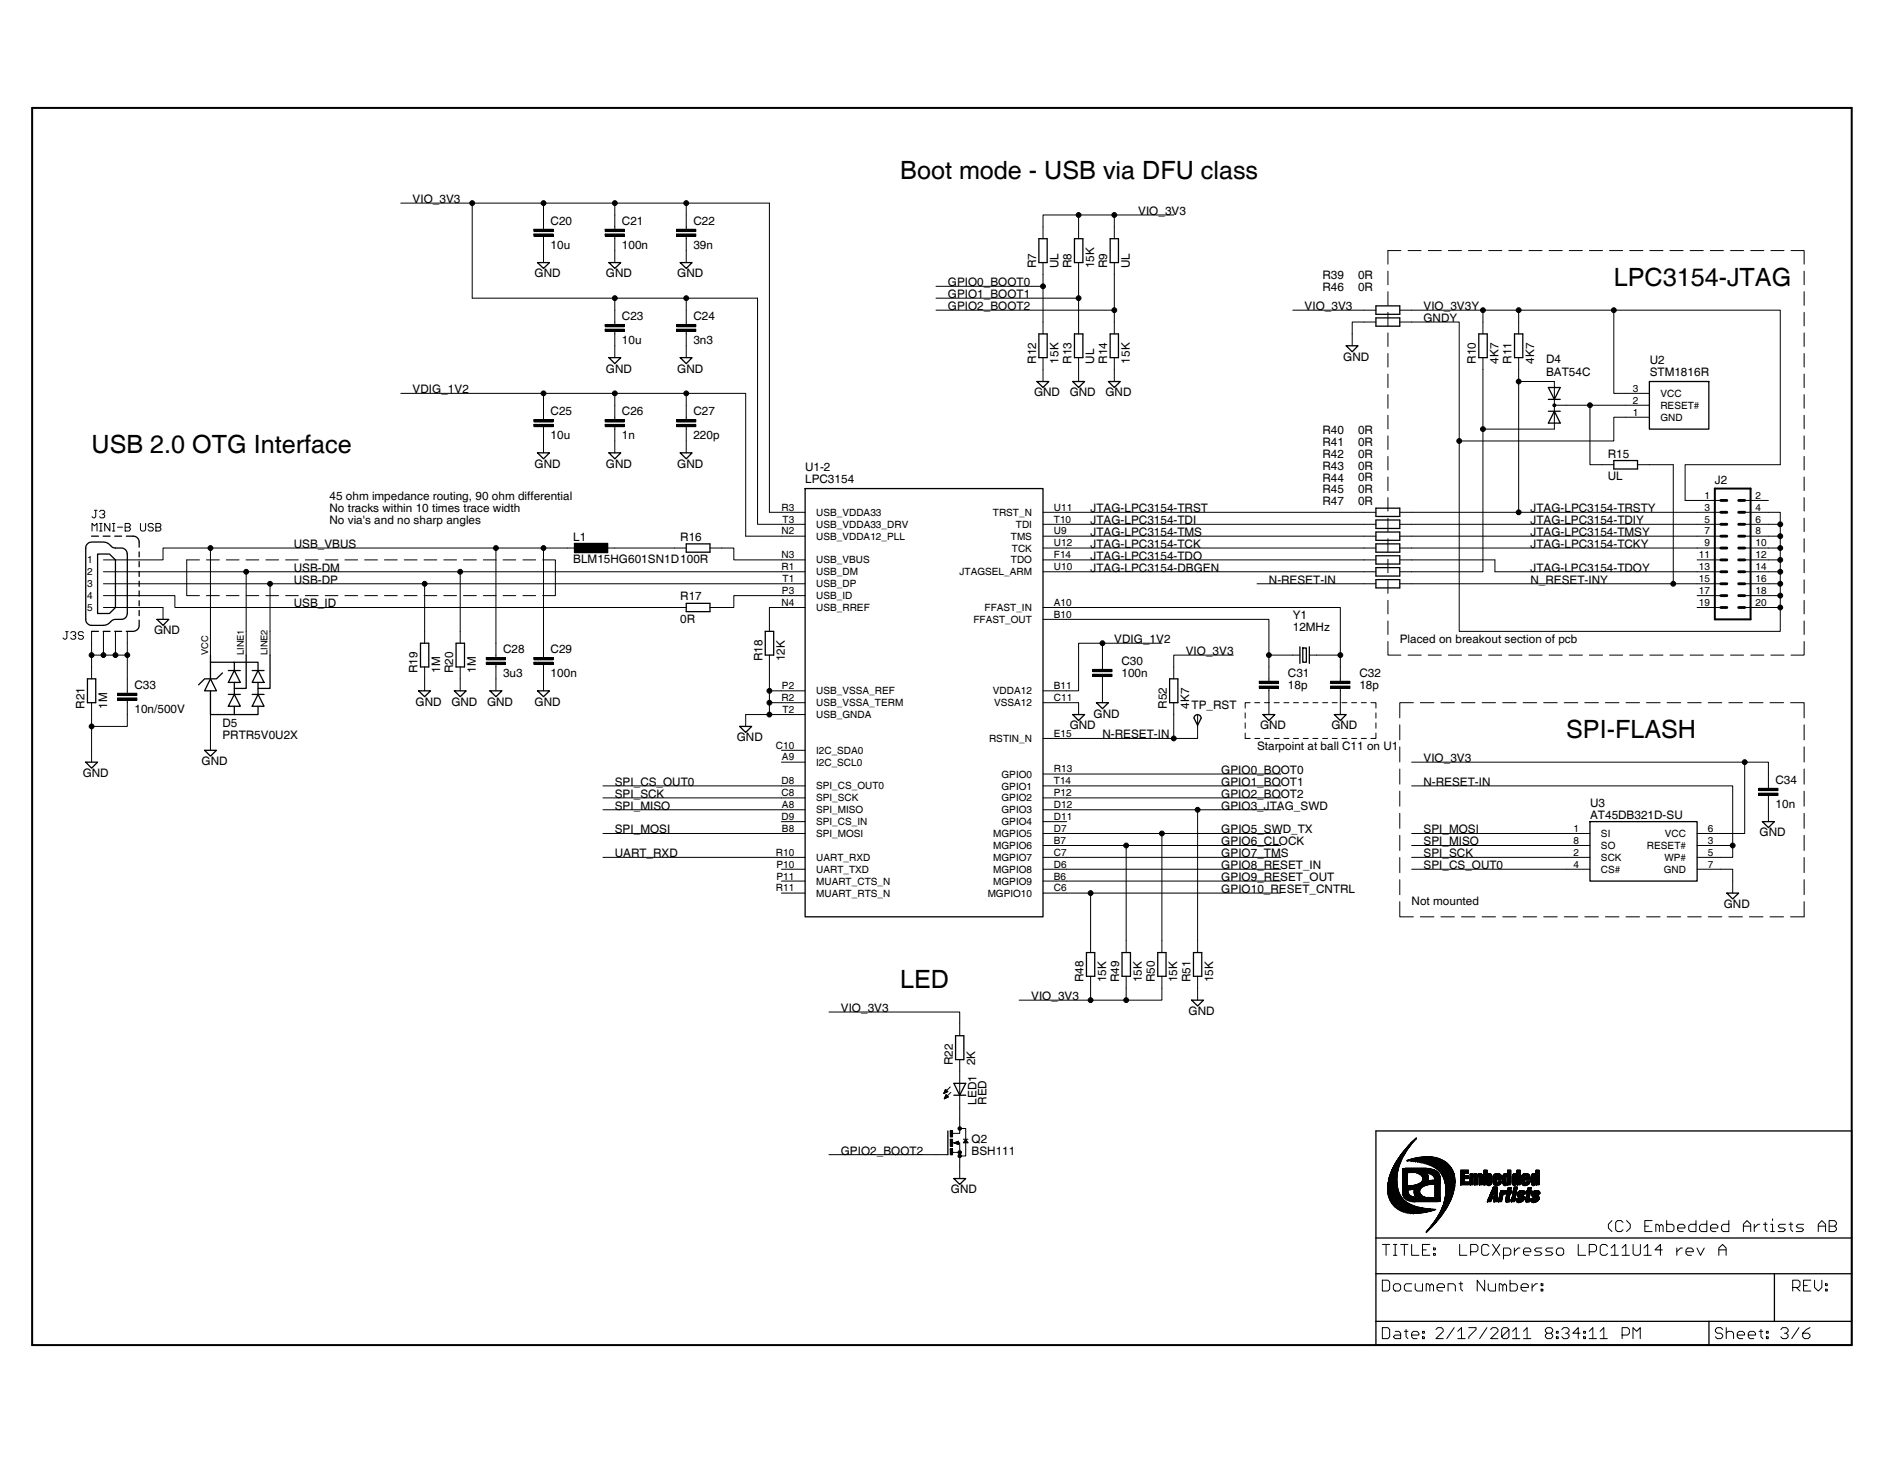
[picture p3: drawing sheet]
<svg xmlns="http://www.w3.org/2000/svg" width="279mm" height="216mm" viewBox="0 0 279 216" stroke-linecap="round" stroke-linejoin="round" font-family="sans-serif">
<defs><g id="words">
<g font-size="3.7">
<text x="133.4" y="26.5">Boot mode - USB via DFU class</text>
<text x="239.1" y="42.4">LPC3154-JTAG</text>
<text x="13.6" y="67.1">USB 2.0 OTG Interface</text>
<text x="232" y="109.3">SPI-FLASH</text>
<text x="133.4" y="146.3">LED</text>
</g>
<g font-size="1.7">
<text x="61.1" y="30.1">VIO_3V3</text>
<text x="81.6" y="33.3">C20</text>
<text x="92.1" y="33.3">C21</text>
<text x="102.7" y="33.3">C22</text>
<text x="168.6" y="31.8">VIO_3V3</text>
<text x="79.2" y="41.1">GND</text>
<text x="81.6" y="36.9">10u</text>
<text x="89.8" y="41.1">GND</text>
<text x="92.1" y="36.9">100n</text>
<text x="100.3" y="41.1">GND</text>
<text x="102.7" y="36.9">39n</text>
<text x="153.5" y="39.8" transform="rotate(-90 153.5 39.8)">R7</text>
<text x="156.8" y="39.8" transform="rotate(-90 156.8 39.8)">UL</text>
<text x="158.7" y="39.8" transform="rotate(-90 158.7 39.8)">R8</text>
<text x="162.1" y="39.8" transform="rotate(-90 162.1 39.8)">15K</text>
<text x="164" y="39.8" transform="rotate(-90 164 39.8)">R9</text>
<text x="167.4" y="39.8" transform="rotate(-90 167.4 39.8)">UL</text>
<text x="195.9" y="41.4">R39</text>
<text x="201.2" y="41.3">0R</text>
<text x="92.1" y="47.4">C23</text>
<text x="102.7" y="47.4">C24</text>
<text x="140.4" y="42.4">GPIO0_BOOT0</text>
<text x="140.4" y="44.2">GPIO1_BOOT1</text>
<text x="140.4" y="45.9">GPIO2_BOOT2</text>
<text x="193.3" y="45.9">VIO_3V3</text>
<text x="195.9" y="43.1">R46</text>
<text x="201.2" y="43.1">0R</text>
<text x="210.9" y="45.9">VIO_3V3Y</text>
<text x="210.9" y="47.7">GNDY</text>
<text x="92.1" y="50.9">10u</text>
<text x="102.7" y="50.9">3n3</text>
<text x="153.5" y="53.8" transform="rotate(-90 153.5 53.8)">R12</text>
<text x="156.8" y="53.8" transform="rotate(-90 156.8 53.8)">15K</text>
<text x="158.7" y="53.8" transform="rotate(-90 158.7 53.8)">R13</text>
<text x="162.1" y="53.8" transform="rotate(-90 162.1 53.8)">UL</text>
<text x="164" y="53.8" transform="rotate(-90 164 53.8)">R14</text>
<text x="167.4" y="53.8" transform="rotate(-90 167.4 53.8)">15K</text>
<text x="199" y="53.4">GND</text>
<text x="218.7" y="53.8" transform="rotate(-90 218.7 53.8)">R10</text>
<text x="222" y="53.8" transform="rotate(-90 222 53.8)">4K7</text>
<text x="223.9" y="53.8" transform="rotate(-90 223.9 53.8)">R11</text>
<text x="227.3" y="53.8" transform="rotate(-90 227.3 53.8)">4K7</text>
<text x="229" y="53.8">D4</text>
<text x="244.4" y="53.8">U2</text>
<text x="61.1" y="58.3">VDIG_1V2</text>
<text x="89.8" y="55.2">GND</text>
<text x="100.3" y="55.2">GND</text>
<text x="153.2" y="58.7">GND</text>
<text x="158.5" y="58.7">GND</text>
<text x="163.8" y="58.7">GND</text>
<text x="229" y="55.7">BAT54C</text>
<text x="244.4" y="55.6">STM1816R</text>
<text x="81.6" y="65">10u</text>
<text x="81.6" y="61.5">C25</text>
<text x="92.1" y="65">1n</text>
<text x="92.1" y="61.5">C26</text>
<text x="102.7" y="61.5">C27</text>
<text x="102.7" y="65">220p</text>
<text x="195.9" y="64.3">R40</text>
<text x="201.2" y="64.2">0R</text>
<text x="201.2" y="66">0R</text>
<text x="79.2" y="69.3">GND</text>
<text x="89.8" y="69.3">GND</text>
<text x="100.3" y="69.3">GND</text>
<text x="119.3" y="71.5">LPC3154</text>
<text x="119.3" y="69.7">U1-2</text>
<text x="195.9" y="66">R41</text>
<text x="195.9" y="67.8">R42</text>
<text x="195.9" y="69.6">R43</text>
<text x="195.9" y="71.3">R44</text>
<text x="201.2" y="67.8">0R</text>
<text x="201.2" y="69.5">0R</text>
<text x="201.2" y="71.3">0R</text>
<text x="238.2" y="67.8">R15</text>
<text x="238.2" y="71.1">UL</text>
<text x="254" y="71.6">J2</text>
<text x="48.8" y="74.1">45 ohm impedance routing, 90 ohm differential</text>
<text x="48.8" y="75.9">No tracks within 10 times trace width</text>
<text x="48.8" y="77.6">No via's and no sharp angles</text>
<text x="161.6" y="75.9">JTAG-LPC3154-TRST</text>
<text x="161.6" y="77.6">JTAG-LPC3154-TDI</text>
<text x="195.9" y="73.1">R45</text>
<text x="195.9" y="74.8">R47</text>
<text x="201.2" y="73">0R</text>
<text x="201.2" y="74.8">0R</text>
<text x="226.7" y="75.9">JTAG-LPC3154-TRSTY</text>
<text x="226.7" y="77.6">JTAG-LPC3154-TDIY</text>
<text x="43.5" y="81.2">USB_VBUS</text>
<text x="84.9" y="83.4">BLM15HG601SN1D100R</text>
<text x="84.9" y="80.1">L1</text>
<text x="100.8" y="80.1">R16</text>
<text x="161.6" y="79.4">JTAG-LPC3154-TMS</text>
<text x="161.6" y="81.2">JTAG-LPC3154-TCK</text>
<text x="161.6" y="82.9">JTAG-LPC3154-TDO</text>
<text x="226.7" y="79.4">JTAG-LPC3154-TMSY</text>
<text x="226.7" y="81.2">JTAG-LPC3154-TCKY</text>
<text x="43.5" y="84.7">USB-DM</text>
<text x="43.5" y="86.4">USB-DP</text>
<text x="43.5" y="90">USB_ID</text>
<text x="100.8" y="88.9">R17</text>
<text x="161.6" y="84.7">JTAG-LPC3154-DBGEN</text>
<text x="188" y="86.4">N-RESET-IN</text>
<text x="226.7" y="86.4">N_RESET-INY</text>
<text x="226.7" y="84.7">JTAG-LPC3154-TDOY</text>
<text x="22.8" y="93.9">GND</text>
<text x="100.8" y="92.2">0R</text>
<text x="165.1" y="95.3">VDIG_1V2</text>
<text x="191.5" y="93.5">12MHz</text>
<text x="191.5" y="91.7">Y1</text>
<text x="207.4" y="95.2">Placed on breakout section of pcb</text>
<text x="61.9" y="99.7" transform="rotate(-90 61.9 99.7)">R19</text>
<text x="65.2" y="99.7" transform="rotate(-90 65.2 99.7)">1M</text>
<text x="67.1" y="99.7" transform="rotate(-90 67.1 99.7)">R20</text>
<text x="70.5" y="99.7" transform="rotate(-90 70.5 99.7)">1M</text>
<text x="74.5" y="100.3">3u3</text>
<text x="74.5" y="96.8">C28</text>
<text x="81.6" y="96.8">C29</text>
<text x="81.6" y="100.3">100n</text>
<text x="112.9" y="97.9" transform="rotate(-90 112.9 97.9)">R18</text>
<text x="116.3" y="97.9" transform="rotate(-90 116.3 97.9)">12K</text>
<text x="166.1" y="100.3">100n</text>
<text x="166.1" y="98.5">C30</text>
<text x="175.7" y="97">VIO_3V3</text>
<text x="190.8" y="100.3">C31</text>
<text x="201.4" y="100.3">C32</text>
<text x="12.5" y="104.9" transform="rotate(-90 12.5 104.9)">R21</text>
<text x="15.9" y="104.9" transform="rotate(-90 15.9 104.9)">1M</text>
<text x="19.9" y="105.6">10n/500V</text>
<text x="19.9" y="102">C33</text>
<text x="33" y="107.7">D5</text>
<text x="61.6" y="104.5">GND</text>
<text x="66.9" y="104.5">GND</text>
<text x="72.2" y="104.5">GND</text>
<text x="79.2" y="104.5">GND</text>
<text x="162" y="106.3">GND</text>
<text x="172.8" y="104.9" transform="rotate(-90 172.8 104.9)">R52</text>
<text x="176.2" y="104.9" transform="rotate(-90 176.2 104.9)">4K7</text>
<text x="176.5" y="104.9">TP_RST</text>
<text x="190.8" y="102">18p</text>
<text x="201.4" y="102">18p</text>
<text x="29.9" y="113.3">GND</text>
<text x="33" y="109.4">PRTR5V0U2X</text>
<text x="109.2" y="109.8">GND</text>
<text x="158.5" y="108">GND</text>
<text x="163.3" y="109.3">N-RESET-IN</text>
<text x="186.2" y="111.1">Starpoint at ball C11 on U1</text>
<text x="186.7" y="108">GND</text>
<text x="197.2" y="108">GND</text>
<text x="210.9" y="112.9">VIO_3V3</text>
<text x="12.3" y="115.1">GND</text>
<text x="91.1" y="116.4">SPI_CS_OUT0</text>
<text x="91.1" y="118.2">SPI_SCK</text>
<text x="91.1" y="119.9">SPI_MISO</text>
<text x="180.9" y="114.6">GPIO0_BOOT0</text>
<text x="180.9" y="116.4">GPIO1_BOOT1</text>
<text x="180.9" y="118.2">GPIO2_BOOT2</text>
<text x="180.9" y="119.9">GPIO3_JTAG_SWD</text>
<text x="210.9" y="116.4">N-RESET-IN</text>
<text x="235.6" y="119.5">U3</text>
<text x="263" y="119.6">10n</text>
<text x="263" y="116.1">C34</text>
<text x="91.1" y="123.4">SPI_MOSI</text>
<text x="180.9" y="123.4">GPIO5_SWD_TX</text>
<text x="180.9" y="125.2">GPIO6_CLOCK</text>
<text x="210.9" y="125.2">SPI_MISO</text>
<text x="210.9" y="123.4">SPI_MOSI</text>
<text x="235.6" y="121.2">AT45DB321D-SU</text>
<text x="260.7" y="123.9">GND</text>
<text x="91.1" y="127">UART_RXD</text>
<text x="180.9" y="127">GPIO7_TMS</text>
<text x="180.9" y="128.7">GPIO8_RESET_IN</text>
<text x="180.9" y="130.5">GPIO9_RESET_OUT</text>
<text x="210.9" y="128.7">SPI_CS_OUT0</text>
<text x="210.9" y="127">SPI_SCK</text>
<text x="180.9" y="132.2">GPIO10_RESET_CNTRL</text>
<text x="209.1" y="134">Not mounted</text>
<text x="255.4" y="134.5">GND</text>
<text x="124.6" y="149.9">VIO_3V3</text>
<text x="152.8" y="148.1">VIO_3V3</text>
<text x="160.5" y="145.5" transform="rotate(-90 160.5 145.5)">R48</text>
<text x="163.9" y="145.5" transform="rotate(-90 163.9 145.5)">15K</text>
<text x="165.8" y="145.5" transform="rotate(-90 165.8 145.5)">R49</text>
<text x="169.1" y="145.5" transform="rotate(-90 169.1 145.5)">15K</text>
<text x="171.1" y="145.5" transform="rotate(-90 171.1 145.5)">R50</text>
<text x="174.4" y="145.5" transform="rotate(-90 174.4 145.5)">15K</text>
<text x="176.4" y="145.5" transform="rotate(-90 176.4 145.5)">R51</text>
<text x="179.7" y="145.5" transform="rotate(-90 179.7 145.5)">15K</text>
<text x="176.1" y="150.3">GND</text>
<text x="141.1" y="157.8" transform="rotate(-90 141.1 157.8)">R22</text>
<text x="144.5" y="157.8" transform="rotate(-90 144.5 157.8)">2K</text>
<text x="144.7" y="163.6" transform="rotate(-90 144.7 163.6)">LED1</text>
<text x="146.1" y="163.6" transform="rotate(-90 146.1 163.6)">RED</text>
<text x="124.6" y="171">GPIO2_BOOT2</text>
<text x="143.9" y="169.2">Q2</text>
<text x="143.9" y="171">BSH111</text>
<text x="140.9" y="176.7">GND</text>
</g>
<g font-size="1.5">
<text x="241.9" y="58">3</text>
<text x="241.9" y="59.8">2</text>
<text x="246" y="58.8">VCC</text>
<text x="241.9" y="61.5">1</text>
<text x="246" y="60.5">RESET#</text>
<text x="246" y="62.3">GND</text>
<text x="115.8" y="75.6">R3</text>
<text x="115.9" y="77.4">T3</text>
<text x="120.9" y="76.4">USB_VDDA33</text>
<text x="147.1" y="76.4">TRST_N</text>
<text x="156.1" y="77.4">T10</text>
<text x="156.1" y="75.6">U11</text>
<text x="252.5" y="73.9">1</text>
<text x="252.5" y="75.6">3</text>
<text x="252.5" y="77.4">5</text>
<text x="260.1" y="73.9">2</text>
<text x="260.1" y="75.6">4</text>
<text x="260.1" y="77.4">6</text>
<text x="12.9" y="83.4">1</text>
<text x="115.8" y="79.1">N2</text>
<text x="115.8" y="82.7">N3</text>
<text x="120.9" y="78.2">USB_VDDA33_DRV</text>
<text x="120.9" y="79.9">USB_VDDA12_PLL</text>
<text x="120.9" y="83.4">USB_VBUS</text>
<text x="149.8" y="83.4">TDO</text>
<text x="149.8" y="79.9">TMS</text>
<text x="149.9" y="81.7">TCK</text>
<text x="150.5" y="78.2">TDI</text>
<text x="156.1" y="82.7">F14</text>
<text x="156.1" y="80.9">U12</text>
<text x="156.1" y="79.1">U9</text>
<text x="251.7" y="82.7">11</text>
<text x="252.5" y="79.1">7</text>
<text x="252.5" y="80.9">9</text>
<text x="260.1" y="79.1">8</text>
<text x="260.1" y="80.9">10</text>
<text x="260.1" y="82.7">12</text>
<text x="12.9" y="85.2">2</text>
<text x="12.9" y="87">3</text>
<text x="12.9" y="88.7">4</text>
<text x="115.8" y="84.4">R1</text>
<text x="115.8" y="89.7">N4</text>
<text x="115.8" y="87.9">P3</text>
<text x="115.9" y="86.2">T1</text>
<text x="120.9" y="85.2">USB_DM</text>
<text x="120.9" y="87">USB_DP</text>
<text x="120.9" y="88.7">USB_ID</text>
<text x="142.2" y="85.2">JTAGSEL_ARM</text>
<text x="156.1" y="89.7">A10</text>
<text x="156.1" y="84.4">U10</text>
<text x="251.7" y="84.4">13</text>
<text x="251.7" y="86.2">15</text>
<text x="251.7" y="87.9">17</text>
<text x="251.7" y="89.7">19</text>
<text x="260.1" y="84.4">14</text>
<text x="260.1" y="86.2">16</text>
<text x="260.1" y="87.9">18</text>
<text x="260.1" y="89.7">20</text>
<text x="12.9" y="90.5">5</text>
<text x="120.9" y="90.5">USB_RREF</text>
<text x="144.2" y="92.2">FFAST_OUT</text>
<text x="145.9" y="90.5">FFAST_IN</text>
<text x="156.1" y="91.5">B10</text>
<text x="115.8" y="103.8">R2</text>
<text x="115.8" y="102">P2</text>
<text x="115.9" y="105.6">T2</text>
<text x="120.9" y="102.8">USB_VSSA_REF</text>
<text x="120.9" y="104.6">USB_VSSA_TERM</text>
<text x="120.9" y="106.3">USB_GNDA</text>
<text x="147.1" y="102.8">VDDA12</text>
<text x="147.3" y="104.6">VSSA12</text>
<text x="156.1" y="103.8">C11</text>
<text x="156.1" y="102">B11</text>
<text x="114.9" y="110.8">C10</text>
<text x="115.8" y="112.6">A9</text>
<text x="120.9" y="111.6">I2C_SDA0</text>
<text x="120.9" y="113.4">I2C_SCL0</text>
<text x="146.5" y="109.9">RSTIN_N</text>
<text x="156.1" y="109.1">E15</text>
<text x="115.8" y="116.1">D8</text>
<text x="115.8" y="117.9">C8</text>
<text x="115.8" y="119.7">A8</text>
<text x="120.9" y="116.9">SPI_CS_OUT0</text>
<text x="120.9" y="118.7">SPI_SCK</text>
<text x="148.4" y="118.7">GPIO2</text>
<text x="148.4" y="116.9">GPIO1</text>
<text x="148.4" y="115.1">GPIO0</text>
<text x="156.1" y="119.7">D12</text>
<text x="156.1" y="117.9">P12</text>
<text x="156.1" y="116.1">T14</text>
<text x="156.1" y="114.4">R13</text>
<text x="115.8" y="121.4">D9</text>
<text x="115.8" y="123.2">B8</text>
<text x="120.9" y="120.4">SPI_MISO</text>
<text x="120.9" y="122.2">SPI_CS_IN</text>
<text x="120.9" y="124">SPI_MOSI</text>
<text x="147.2" y="125.7">MGPIO6</text>
<text x="147.2" y="124">MGPIO5</text>
<text x="148.4" y="122.2">GPIO4</text>
<text x="148.4" y="120.4">GPIO3</text>
<text x="156.1" y="124.9">B7</text>
<text x="156.1" y="123.2">D7</text>
<text x="156.1" y="121.4">D11</text>
<text x="233.1" y="123.2">1</text>
<text x="233.1" y="124.9">8</text>
<text x="237.2" y="124">SI</text>
<text x="237.2" y="125.7">SO</text>
<text x="244" y="125.7">RESET#</text>
<text x="246.6" y="124">VCC</text>
<text x="253" y="123.2">6</text>
<text x="253" y="124.9">3</text>
<text x="114.9" y="126.7">R10</text>
<text x="114.9" y="132">R11</text>
<text x="115" y="128.5">P10</text>
<text x="115" y="130.2">P11</text>
<text x="120.9" y="127.5">UART_RXD</text>
<text x="120.9" y="129.2">UART_TXD</text>
<text x="120.9" y="131">MUART_CTS_N</text>
<text x="147.2" y="131">MGPIO9</text>
<text x="147.2" y="129.2">MGPIO8</text>
<text x="147.2" y="127.5">MGPIO7</text>
<text x="156.1" y="132">C6</text>
<text x="156.1" y="130.2">B6</text>
<text x="156.1" y="128.5">D6</text>
<text x="156.1" y="126.7">C7</text>
<text x="233.1" y="128.5">4</text>
<text x="233.1" y="126.7">2</text>
<text x="237.2" y="129.2">CS#</text>
<text x="237.2" y="127.5">SCK</text>
<text x="246.5" y="129.2">GND</text>
<text x="246.6" y="127.5">WP#</text>
<text x="253" y="126.7">5</text>
<text x="253" y="128.5">7</text>
<text x="120.9" y="132.8">MUART_RTS_N</text>
<text x="146.3" y="132.8">MGPIO10</text>
</g>
<g font-size="1.4">
<text x="30.8" y="97" transform="rotate(-90 30.8 97)">VCC</text>
<text x="36.1" y="97" transform="rotate(-90 36.1 97)">LINE1</text>
<text x="39.6" y="97" transform="rotate(-90 39.6 97)">LINE2</text>
</g>
</g></defs>
<g fill="none" stroke="#000" stroke-width=".15">
<path d="M59.4 30.1h54.6v45.8h5.3M70 30.1v14.1h21.1M79.1 34.6h2.8v.4h-2.8zM79.1 34.6h.1M79.1 34h2.8v.3h-2.8zM79.1 34h.1M80.5 30.1v3.9M80.5 35v3.9M89.7 34.6h2.8v.4h-2.8zM89.7 34.6h.1M89.7 34h2.8v.3h-2.8zM89.7 34h.1"/>
<path d="M91.1 30.1v3.9M91.1 35v3.9M100.2 34.6h2.9v.4h-2.9zM100.2 34.6h.1M100.2 34h2.9v.3h-2.9zM100.2 34h.1M101.7 30.1v3.9M101.7 35v3.9M154.5 38.9v3.5M159.8 31.8h-5.3v3.5M159.8 38.9v5.3h-21.1M165.1 31.8v3.5"/>
<path d="M165.1 38.9v7M173.9 31.8h-14.1v3.5M207.5 37.1h-1.9v2M208.6 37.1h1.9M211.6 37.1h1.9M214.6 37.1h1.9M217.6 37.1h1.9M220.5 37.1h2M223.5 37.1h2M226.5 37.1h2M229.5 37.1h1.9M232.5 37.1h1.9"/>
<path d="M235.5 37.1h1.9M238.4 37.1h2M241.4 37.1h2M244.4 37.1h2M247.4 37.1h1.9M250.4 37.1h1.9M253.4 37.1h1.9M256.4 37.1h1.9M259.4 37.1h1.9M262.3 37.1h2M265.3 37.1h2v2M59.4 58.3h21.1"/>
<path d="M80.5 58.3h10.6v3.8M80.5 58.3v3.8M89.7 48.7h2.8v.4h-2.8zM89.7 48.7h.1M89.7 48h2.8v.4h-2.8zM89.7 48h.1M91.1 58.3h10.6v3.8M91.1 44.2v3.8M91.1 49.1v3.9M91.1 44.2h21.1v33.4h7.1M100.2 48.7h2.9v.4h-2.9zM100.2 48.7h.1"/>
<path d="M100.2 48h2.9v.4h-2.9zM100.2 48h.1M101.7 58.3h8.8v21.1h8.8M101.7 44.2v3.8M101.7 49.1v3.9M138.7 42.4h15.8v7M138.7 45.9h26.4v3.5M154.5 53v3.5M159.8 44.2v5.2M159.8 53v3.5M165.1 53v3.5M203.8 47.7h-3.5v3.5"/>
<path d="M203.8 45.9h-12.3M205.6 40.2v2M205.6 43.2v2M205.6 46.2v2.1M205.6 49.3v2M205.6 52.3v2.1M205.6 55.4v2M205.6 58.4v2.1M207.4 47.7h8.8v45.8h47.5v-3.5M207.4 45.9h31.7M219.7 53v31.7h-12.3M219.7 45.9v3.5"/>
<path d="M225 53v22.9M225 45.9v3.5M225 56.5h5.3v7h-10.6M230.1 59.9h.3l.1 .1-.1 .2h-.3zM239.1 45.9h24.6v22.9h-14.1v5.3h5.3M239.1 45.9v12.4h5.3M267.3 40.2v2M267.3 43.2v2M267.3 46.2v2.1M267.3 49.3v2M267.3 52.3v2.1M267.3 55.4v2"/>
<path d="M267.3 58.4v2.1M13.6 78.6v-1.1l.4 .4 .4-.4v1.1M14 75.6h.4M14.2 75.6v.9l-.2 .2-.4-.2M14.8 75.8l.1-.2h.4l.2 .2v.1l-.2 .2h-.2M14.8 78.6h.3M14.8 77.5h.3M14.9 77.5v1.1M15.3 76.1l.2 .2v.2l-.2 .2h-.4l-.1-.2M16.3 77.5v1.1l-.8-1.1v1.1M16.7 78.6h.3M16.7 77.5h.3"/>
<path d="M16.8 77.5v1.1M17.4 78.1h.8M18.5 77.5h.6l.2 .2v.2l-.2 .2 .2 .2v.1l-.2 .2h-.6zM18.5 78.1h.6M20.8 77.5v.9l.2 .2h.4l.2-.2v-.9M22.7 77.7l-.2-.2h-.4l-.2 .2v.2l.2 .2h.4l.2 .2v.1l-.2 .2h-.4l-.2-.2M23.1 77.5h.5l.2 .2v.2l-.2 .2 .2 .2v.1l-.2 .2h-.5zM23.1 78.1h.5M79.1 62.8h2.8v.4h-2.8zM79.1 62.8h.1M79.1 62.1h2.8v.4h-2.8zM79.1 62.1h.1"/>
<path d="M80.5 63.2v3.9M89.7 62.8h2.8v.4h-2.8zM89.7 62.8h.1M89.7 62.1h2.8v.4h-2.8zM89.7 62.1h.1M91.1 63.2v3.9M100.2 62.8h2.9v.4h-2.9zM100.2 62.8h.1M100.2 62.1h2.9v.4h-2.9zM100.2 62.1h.1M101.7 63.2v3.9M154.5 75.9h49.3"/>
<path d="M154.5 77.6h49.3M154.5 79.4h49.3M205.6 61.5v2M205.6 64.5v2M205.6 67.6v2M205.6 70.6v2M205.6 73.7v2M205.6 76.7v2M205.6 79.8v2M207.4 75.9h47.5M230.3 60h5.2v8.8h3.6M235.5 60h8.9"/>
<path d="M242.6 68.8h5.3v17.6M244.4 61.8h-5.3v3.5h-22.9M254.9 77.6h-47.5M254.9 79.4h-47.5M258.5 75.9h5.2v14.1M258.5 77.6h5.2M258.5 79.4h5.2M258.5 74.1h3.5M267.3 61.5v2M267.3 64.5v2M267.3 67.6v2M267.3 70.6v2"/>
<path d="M267.3 73.7v2M267.3 76.7v2M267.3 79.8v2M9.7 93.5h.4M9.9 93.5v1l-.2 .2h-.2l-.2-.2M10.5 93.7l.2-.2h.3l.2 .2v.2l-.2 .2h-.1M11 94.1l.2 .2v.2l-.2 .2h-.3l-.2-.2M12.4 93.7l-.2-.2h-.4l-.2 .2v.2l.2 .2h.4l.2 .2v.2l-.2 .2h-.4l-.2-.2M13.6 93.5v7M15.3 88.2h10.6v1.8h75.8M15.3 93.5v3.5h-1.7M15.3 84.7h52.9"/>
<path d="M15.3 86.4h47.6M15.3 90h8.9v1.7M17.1 93.5v3.5h-1.8M18.9 93.5v3.5h-1.8M18.9 97v5.6M29.5 82.9h-1.8v5.3h1.8M30.6 88.2h1.9M30.6 82.9h1.9M31.2 81.2v15.8M33.5 88.2h1.9M33.5 82.9h1.9M36.4 88.2h1.9"/>
<path d="M36.4 82.9h1.9M36.5 84.7v12.3M39.4 88.2h1.9M39.4 82.9h1.9M40 86.4v10.6M42.3 88.2h1.9M42.3 82.9h1.9M45.2 88.2h1.9M45.2 82.9h1.9M48.2 88.2h1.9M48.2 82.9h1.9M51.1 88.2h1.9"/>
<path d="M51.1 82.9h1.9M54 82.9h1.9M54 88.2h1.9M57 88.2h1.8M57 82.9h1.8M59.9 88.2h1.9M59.9 82.9h1.9M62.8 88.2h1.9M62.8 82.9h1.9M62.9 86.4v8.8M62.9 98.8v3.5M65.7 88.2h1.9"/>
<path d="M65.7 82.9h1.9M68.2 84.7v10.5M68.2 98.8v3.5M68.7 88.2h1.9M68.7 82.9h1.9M71.6 88.2h1.9M71.6 82.9h1.9M72.1 98.1h2.8v.3h-2.8zM72.1 98.1h.1M72.1 97.4h2.8v.3h-2.8zM72.1 97.4h.1M73.5 98.4v3.9"/>
<path d="M73.5 81.2h12.3M73.5 81.2h-49.3v1.7h-8.9M73.5 81.2v16.2M74.5 88.2h1.9M74.5 82.9h1.9M77.5 88.2h1.9M77.5 82.9h1.9M79.1 98.1h2.8v.3h-2.8zM79.1 98.1h.1M79.1 97.4h2.8v.3h-2.8zM79.1 97.4h.1M80.4 82.9h1.9v5.3h-1.9"/>
<path d="M80.5 81.2v16.2M80.5 98.4v3.9M85.1 80.5h4.9v1.4h-4.9zM85.1 80.5h.1M89.3 81.2h12.4M105.2 81.2h3.5v1.7h10.6M114 97v8.8M119.3 90h-5.3v3.5M119.3 88.2h-10.6v1.8h-3.5M119.3 84.7h-51.1M119.3 86.4h-56.4M154.5 91.7h33.5v9.2"/>
<path d="M154.5 90h44.1v10.9M154.5 82.9h49.3M154.5 84.7h49.3M154.5 81.2h49.3M161.9 99.8h2.8v.4h-2.8zM161.9 99.8h.1M161.9 99.1h2.8v.4h-2.8zM161.9 99.1h.1M163.3 99.1v-3.9h-3.5v7.1h-5.3M163.3 95.2h8.8M182.7 97h-8.8v3.5M186.2 86.4h17.6"/>
<path d="M192.6 97h-4.6M194 97h4.6M205.6 82.8v2M205.6 85.9v2M205.6 88.9v2M205.6 91.9v2.1M205.6 95v2h1.9M207.4 86.4h47.5M207.4 82.9h14.1v1.8h33.4M208.6 97h1.9M211.6 97h1.9M214.6 97h1.9"/>
<path d="M217.6 97h1.9M220.5 97h2M223.5 97h2M226.5 97h2M229.5 97h1.9M232.5 97h1.9M235.5 97h1.9M238.4 97h2M241.4 97h2M244.4 97h2M247.4 97h1.9M250.4 97h1.9"/>
<path d="M251.4 82.9h3.5M251.4 88.2h3.5M251.4 90h3.5M253.4 97h1.9M254.9 81.2h-47.5M256.4 97h1.9M258.5 82.9h5.2M258.5 84.7h5.2M258.5 86.4h5.2M258.5 88.2h5.2M258.5 90h5.2M258.5 81.2h5.2"/>
<path d="M259.4 97h1.9M262.3 97h2M267.3 95v2h-2M267.3 82.8v2M267.3 85.9v2M267.3 88.9v2M267.3 91.9v2.1M13.6 104.1v8.8M17.4 103.4h2.9v.3h-2.9zM17.4 103.4h.1M17.4 102.7h2.9v.3h-2.9zM17.4 102.7h.1"/>
<path d="M18.9 103.7v3.9h-5.3M31.2 105.8v5.3M89.3 116.4h30M89.3 118.2h30M89.3 119.9h30M114 104.1h5.3M115.8 111.1h3.5M115.8 112.9h3.5M119.3 105.8h-8.8v1.8M119.3 102.3h-5.3M154.5 119.9h35.2M154.5 104.1h5.3v1.7"/>
<path d="M154.5 116.4h35.2M154.5 118.2h35.2M154.5 114.6h35.2M163.3 100.2v3.9M173.9 104.1v5.2M177.4 105.8v3.5h-22.9M177.4 119.9v21.2M184.5 108.5v.8h.7M184.5 105.6v.7M184.5 107v.8M185.2 104.1h-.7v.8M185.9 104.1h.7"/>
<path d="M185.9 109.3h.7M186.6 101.6h2.8v.3h-2.8zM186.6 101.6h.1M186.6 100.9h2.8v.3h-2.8zM186.6 100.9h.1M187.3 104.1h.8M187.3 109.3h.8M188 101.9v3.9M188.8 104.1h.7M188.8 109.3h.7M190.2 104.1h.7M190.2 109.3h.7"/>
<path d="M191.6 104.1h.8M191.6 109.3h.8M193.1 104.1h.7M193.1 109.3h.7M194.5 104.1h.7M194.5 109.3h.7M195.9 104.1h.8M195.9 109.3h.8M197.1 101.6h2.9v.3h-2.9zM197.1 101.6h.1M197.1 100.9h2.9v.3h-2.9zM197.1 100.9h.1"/>
<path d="M197.4 104.1h.7M197.4 109.3h.7M198.6 101.9v3.9M198.8 104.1h.7M198.8 109.3h.7M200.2 104.1h.8M200.2 109.3h.8M201.7 104.1h.7M201.7 109.3h.7M203.1 104.1h.7v.8M203.8 105.6v.7M203.8 107v.8"/>
<path d="M203.8 108.5v.8h-.7M207.4 107.3v2.3M207.4 110.6v2.2M207.4 113.9v2.2M207.4 117.2v2.2M209.1 112.9h49.4M209.1 116.4h47.6v10.6h-5.3M209.4 104.1h-2v2.2M210.4 104.1h2M213.5 104.1h2M216.5 104.1h2M219.6 104.1h2"/>
<path d="M222.6 104.1h2M225.6 104.1h2M228.7 104.1h2M231.7 104.1h2M234.8 104.1h2M237.8 104.1h2M240.9 104.1h2M243.9 104.1h2M247 104.1h2M250 104.1h2M253.1 104.1h2M256.1 104.1h2"/>
<path d="M258.5 112.9v10.5h-7.1M258.5 112.9h3.5v3.8M259.2 104.1h2M260.6 117.5h2.8v.3h-2.8zM260.6 117.5h.1M260.6 116.7h2.8v.4h-2.8zM260.6 116.7h.1M262 117.8v3.9M262.2 104.1h2M265.3 104.1h2v2.2M267.3 107.3v2.3M267.3 110.6v2.2"/>
<path d="M267.3 113.9v2.2M267.3 117.2v2.2M89.3 123.4h30M89.3 127h30M115.8 121.7h3.5M115.8 128.7h3.5M115.8 130.5h3.5M115.8 132.2h3.5M154.5 123.4h35.2M154.5 121.7h3.5M161.6 132.2v8.9M166.8 125.2v15.9"/>
<path d="M172.1 123.4v17.7M189.7 132.2h-35.2M189.7 130.5h-35.2M189.7 125.2h-35.2M189.7 127h-35.2M189.7 128.7h-35.2M207.4 120.4v2.3M207.4 123.7v2.2M207.4 127v2.2M207.4 130.3v2.2M207.4 133.5v2.3h2M209.1 123.4h26.4"/>
<path d="M209.1 127h26.4M209.1 128.7h26.4M209.1 125.2h26.4M210.4 135.8h2M213.5 135.8h2M216.5 135.8h2M219.6 135.8h2M222.6 135.8h2M225.6 135.8h2M228.7 135.8h2M231.7 135.8h2M234.8 135.8h2"/>
<path d="M237.8 135.8h2M240.9 135.8h2M243.9 135.8h2M247 135.8h2M250 135.8h2M251.4 128.7h5.3v3.5M251.4 125.2h5.3M253.1 135.8h2M256.1 135.8h2M259.2 135.8h2M262.2 135.8h2M267.3 120.4v2.3"/>
<path d="M267.3 123.7v2.2M267.3 127v2.2M267.3 130.3v2.2M267.3 133.5v2.3h-2M122.8 149.9h19.4v3.5M142.2 156.9v10.9h-1.1M161.6 144.6v3.5M166.8 144.6v3.5M172.1 144.6v3.5h-21.1M177.4 144.6v3.5M122.8 171h17.6M139.8 161.9h.1"/>
<path d="M139.8 161.8h.3M139.9 162.7h.1M139.9 161.7h.3M139.9 161.7h.5M139.9 162.6h.2M140 162.5h.3M140 161.6h.4M140 161.5h.3M140 162.5h.4M140 162.4h.5M140 161.4h.2M140 161.4h.1"/>
<path d="M140.1 162.3h.3M140.1 161.3l.3 .3-.6 .3zM140.1 162.2h.2M140.1 162.2h.1M140.1 162.1h.1M140.1 162.1l.4 .4-.6 .2zM140.8 167.5h.3v.9h-.3zM140.8 167.5h.1M140.8 170.1h.3v.9h-.3zM140.8 170.1h.1M140.8 168.7h.3v1.1h-.3zM140.8 168.7h.1"/>
<path d="M140.8 161l-1 .9M140.9 161.8l-1 .9M141.1 170.6h1.1M142.2 167.1h.9v4.1h-.9v-2h-.9l.7 .3v-.5l-.9 .2M142.2 171v3.5M142.7 168.7h.7M143.1 168.7l.3 .5h-.7zM205.6 176.3h1.5zM205.6 176.3h.1M205.6 176.2l1.5 .1zM205.6 176.2h.1M205.6 176.2h1.5z"/>
<path d="M205.6 176.1l1.5 .1zM205.6 176.1h.1M205.6 176.1h1.5zM205.6 176l1.5 .1zM205.6 176h.1M205.6 176.3h1.6zM205.6 176h1.5zM205.6 175.9l1.5 .1zM205.6 175.9h.1M205.6 175.9h1.5zM205.6 175.8l1.4 .1zM205.6 175.8h.1"/>
<path d="M205.6 175.8h1.4zM205.6 175.7l1.4 .1zM205.6 175.7h.1M205.6 175.7h1.4zM205.6 176.6l1.7 .1zM205.6 176.6h.1M205.6 176.6h1.7zM205.6 176.4h1.6zM205.6 176.4h.1M205.6 176.3l1.6 .1zM205.6 175.4h1.4zM205.6 175.4h.1"/>
<path d="M205.6 175.3l1.4 .1zM205.6 175.3h.1M205.6 175.3h1.4zM205.6 176.5l1.6 .1zM205.6 176.5h.1M205.6 176.5h1.6zM205.6 176.4l1.6 .1zM205.6 175.6l1.4 .1zM205.6 175.6h.1M205.6 175.6h1.4zM205.6 175.5l1.4 .1zM205.6 175.5h.1"/>
<path d="M205.6 175.5h1.4zM205.6 175.4l1.4 .1zM205.7 176.8h1.6zM205.7 176.8h.1M205.7 176.7l1.6 .1zM205.7 176.7h.1M205.7 176.7h1.6zM205.7 176.6l1.6 .1zM205.7 176.6h.1M205.7 175.2l1.3 .1zM205.7 175.2h.1M205.7 175.2h1.3z"/>
<path d="M205.7 175.1l1.3 .1zM205.7 175.1h.1M205.7 175.1h1.3zM205.7 175l1.3 .1zM205.7 175h.1M205.7 177h1.8zM205.7 177h.1M205.7 176.9l1.7 .1zM205.7 176.9h.1M205.7 176.9h1.7zM205.7 176.8l1.7 .1zM205.7 175h1.3z"/>
<path d="M205.7 174.9l1.3 .1zM205.7 174.9h.1M205.7 174.9h1.3zM205.7 177l1.8 .1zM205.7 174.8l1.2 .1zM205.7 174.8h.1M205.7 174.8h1.2zM205.7 174.7l1.2 .1zM205.7 174.7h.1M205.7 174.7h1.2zM205.7 177.1h1.8zM205.7 177.1h.1"/>
<path d="M205.8 177.2h1.8zM205.8 177.2h.1M205.8 177.2h1.7zM205.8 177.1l1.7 .1zM205.8 177.1h.1M205.8 177.1h1.7zM205.8 174.6l1.1 .1zM205.8 174.6h.1M205.8 174.6h1.1zM205.8 174.5l1.1 .1zM205.8 174.5h.1M205.8 177.3h1.9z"/>
<path d="M205.8 177.3h.1M205.8 177.2l1.8 .1zM205.8 174.5h1.1zM205.8 174.4l1.1 .1zM205.8 174.4h.1M205.8 174.4h1.1zM205.8 177.4h1.9zM205.8 177.4h.1M205.8 174.3l1.2 .1zM205.8 174.3h.1M205.8 174.3h1.2zM205.8 174.2l1.2 .1z"/>
<path d="M205.8 174.2h.1M205.8 177.3l1.9 .1zM205.9 177.5h1.9zM205.9 177.5h.1M205.9 177.4l1.9 .1zM205.9 177.4h.1M205.9 174.2l1.1 .1zM205.9 174.2h.1M205.9 174.2h1.1zM205.9 174.1l1.1 .1zM205.9 174.1h.1M205.9 177.6h2z"/>
<path d="M205.9 177.6h.1M205.9 177.5l1.9 .1zM205.9 174.1h1.1zM205.9 174l1.1 .1zM205.9 174h.1M205.9 174h1.1zM205.9 173.9l1.1 .1zM205.9 173.9h.1M206 177.6l1.9 .1zM206 177.6h.1M206 177.7h2zM206 177.7h.1"/>
<path d="M206 173.9h1zM206 173.9h.1M206 173.8l1 .1zM206 173.8h.1M206 177.7h2M206 177.8h2.1zM206 177.8h.1M206 177.7l2 .1zM206 173.8h1zM206 173.7l1 .1zM206 173.7h.1M206 177.8h2.1"/>
<path d="M206 177.8h2M206.1 173.7h.9zM206.1 173.7h.1M206.1 173.6l.9 .1zM206.1 173.6h.1M206.1 177.9h2.1zM206.1 177.9h.1M206.1 177.8l2.1 .1zM206.1 177.8h.1M206.1 173.6h.9zM206.1 173.5l1 .1zM206.1 173.5h.1"/>
<path d="M206.1 177.9h2.2M206.1 177.9h2.1M206.1 177.9h2.2zM206.1 177.9l2.2 .1zM206.1 173.5h1zM206.1 173.4l1 .1zM206.1 173.4h.1M206.1 178h2.2M206.1 173.4h1zM206.2 178h2.2zM206.2 178h.1M206.2 173.4h.9z"/>
<path d="M206.2 173.4h.1M206.2 178h2.2M206.2 178.1h2.3zM206.2 178.1h.1M206.2 178l2.2 .1zM206.2 173.3l.9 .1zM206.2 173.3h.1M206.2 173.3h.9zM206.2 178.1h2.3M206.2 173.2l.9 .1zM206.2 173.2h.1M206.2 173.2h.9z"/>
<path d="M206.2 178.2h2.5zM206.2 178.2h.1M206.2 178.1l2.4 .1zM206.2 173.1l.9 .1zM206.2 173.1h.1M206.2 178.2h2.5M206.2 178.1h2.4M206.3 178.2h2.4zM206.3 178.2h.1M206.3 173.1h.8zM206.3 173.1h.1M206.3 173.1h.9z"/>
<path d="M206.3 178.2h2.4M206.3 178.2l2.4 .1zM206.3 173l.9 .1zM206.3 173h.1M206.3 173h.9zM206.4 173h.8zM206.4 173h.1M206.4 172.9l.8 .1zM206.4 172.9h.1M206.4 178.3h2.4zM206.4 178.3h.1M206.4 178.3h2.4"/>
<path d="M206.4 178.3l2.5 .1zM206.4 172.9h.8zM206.4 172.8l.8 .1zM206.4 172.8h.1M206.4 178.3h2.5M206.4 178.4h2.6zM206.4 178.4h.1M206.4 178.4h2.6M206.4 178.3l2.6 .1zM206.4 172.8h.8zM206.5 172.7h.8zM206.5 172.7h.1"/>
<path d="M206.5 178.4l2.6 .1zM206.5 178.4h.1M206.5 172.7l.7 .1zM206.5 178.4l2.7 .1M206.5 178.4l2.7 .1zM206.5 172.6l.8 .1zM206.5 172.6h.1M206.5 178.5h2.8zM206.5 178.5h.1M206.5 172.6h.8zM206.5 178.5h2.8M206.6 178.5l2.8 .1z"/>
<path d="M206.6 178.5h.1M206.6 178.5l2.9 .1M206.6 172.5l.7 .1zM206.6 172.5h.1M206.6 172.5h.7zM206.6 178.5l2.9 .1zM206.6 172.4l.7 .1zM206.6 172.4h.1M206.7 178.6h2.9zM206.7 178.6h.1M206.7 172.4h.7zM206.7 172.4h.1"/>
<path d="M206.7 178.6h2.9M206.7 178.6l3 .1zM206.7 172.3l.7 .1zM206.7 172.3h.1M206.7 178.6l3.1 .1M206.7 178.6l3.1 .1zM206.7 172.3h.7zM206.7 172.2l.7 .1zM206.7 172.2h.1M206.7 172.2l.8 .1zM206.8 178.7h3.2zM206.8 178.7h.1"/>
<path d="M206.8 172.2h.7zM206.8 172.2h.1M206.8 172.1l.7 .1zM206.8 172.1h.1M206.8 178.7h3.2M206.8 178.7l3.3 .1zM206.8 172.1h.7zM206.8 178.8h3.3M206.8 172l.7 .1zM206.8 172h.1M206.9 178.8h3.3zM206.9 178.8h.1"/>
<path d="M206.9 178.8h3.3M206.9 172h.6zM206.9 172h.1M206.9 178.8h3.5zM206.9 178.8h3.5M206.9 171.9l.7 .1zM206.9 171.9h.1M206.9 171.9h.7zM206.9 178.8l3.7 .1zM206.9 178.9h3.7M207 171.9h.6zM207 171.9h.1"/>
<path d="M207 178.9h3.8zM207 178.9h.1M207 171.8l.6 .1zM207 171.8h.1M207 171.8h.6zM207 178.9h3.8M207 178.9h4zM207 171.7l.6 .1zM207 171.7h.1M207 178.9h4M207.1 171.7h.5zM207.1 171.7h.1"/>
<path d="M207.1 171.7h.6zM207.1 178.9l4.1 .1zM207.1 178.9h.1M207.1 179h4.1M207.1 171.6l.6 .1zM207.1 171.6h.1M207.1 179h4.4zM207.1 179h.1M207.1 171.6h.6zM207.1 179h4.4M207.2 171.5l.5 .1zM207.2 171.5h.1"/>
<path d="M207.2 179h4.7zM207.2 179h.1M207.2 179h4.7M207.2 171.5h.5zM207.2 171.5h.6zM207.2 171.4l.6 .1zM207.2 171.4h.1M207.3 179l5 .1zM207.3 179h.1M207.3 179.1h5M207.3 171.4h.5zM207.3 171.4h.1"/>
<path d="M207.3 179.1h5.4zM207.3 179.1h.1M207.3 171.3l.5 .1zM207.3 171.3h.1M207.3 179.1h5.4M207.3 171.3h.6zM207.4 171.2l.5 .1zM207.4 171.2h.1M207.4 179.1l5.2 .1zM207.4 179.1h.1M207.4 179.1h5.2M207.4 171.2h.5z"/>
<path d="M207.5 179.2h5zM207.5 179.2h.1M207.5 171.2h.5zM207.5 171.2h.1M207.5 171.1l.5 .1zM207.5 171.1h.1M207.5 179.2h5M207.5 171.1h.5zM207.5 179.2h4.9zM207.5 171l.5 .1zM207.5 171h.1M207.5 171h.5z"/>
<path d="M207.6 171h.4zM207.6 171h.1M207.6 179.2l4.7 .1zM207.6 179.2h.1M207.6 170.9l.4 .1zM207.6 170.9h.1M207.6 179.2h4.7M207.6 170.9h.5zM207.6 179.3h4.6zM207.6 179.3h.1M207.6 179.3h4.6M207.7 170.8l.4 .1z"/>
<path d="M207.7 170.8h.1M207.7 170.8h.4zM207.7 170.8h.5zM207.7 170.7l.5 .1zM207.7 170.7h.1M207.8 179.3h4.3zM207.8 179.3h.1M207.8 170.7h.4zM207.8 170.7h.1M207.8 176.7l.9 .1zM207.8 176.7h.1M207.8 175.9h2.7z"/>
<path d="M207.8 175.9h.1M207.8 175.9h2.8zM207.8 175.8l2.8 .1zM207.8 175.8h.1M207.8 175.7l3 .1zM207.8 175.7h.1M207.8 175.7h3zM207.8 175.6l3.2 .1zM207.8 175.6h.1M207.8 175.6h3.3zM207.8 175.5l.7 .1zM207.8 175.5h.1"/>
<path d="M207.8 175.5h.7zM207.8 175.4l.7 .1zM207.8 175.4h.1M207.8 175.4h.7zM207.8 175.3l.7 .1zM207.8 175.3h.1M207.8 175.3h.7zM207.8 175.2l.7 .1zM207.8 175.2h.1M207.8 175.2h.7zM207.8 175.1l.7 .1zM207.8 175.1h.1"/>
<path d="M207.8 175.1h.7zM207.8 175l.7 .1zM207.8 175h.1M207.8 175h.7zM207.8 174.9l.7 .1zM207.8 174.9h.1M207.8 174.9h.7zM207.8 174.8l.7 .1zM207.8 174.8h.1M207.8 174.8h.7zM207.8 174.7l.7 .1zM207.8 174.7h.1"/>
<path d="M207.8 174.7h.7zM207.8 174.6l.7 .1zM207.8 174.6h.1M207.8 174.6h.7zM207.8 174.5l.7 .1zM207.8 174.5h.1M207.8 174.5h.7zM207.8 174.4l.7 .1zM207.8 174.4h.1M207.8 174.4h.7zM207.8 174.3l.7 .1zM207.8 174.3h.1"/>
<path d="M207.8 174.3h.7zM207.8 174.2l.7 .1zM207.8 174.2h.1M207.8 174.2h.7zM207.8 174.1l.7 .1zM207.8 174.1h.1M207.8 174.1h.7zM207.8 174l.7 .1zM207.8 174h.1M207.8 174h.7zM207.8 173.9l.7 .1zM207.8 173.9h.1"/>
<path d="M207.8 173.9h.7zM207.8 173.8l.7 .1zM207.8 173.8h.1M207.8 173.8h.7zM207.8 173.7l.7 .1zM207.8 173.7h.1M207.8 173.7h.7zM207.8 173.6l.7 .1zM207.8 173.6h.1M207.8 173.5h5.2zM207.8 173.5h.1M207.8 173.5h5.1z"/>
<path d="M207.8 173.4h4.9zM207.8 173.4h.1M207.8 173.3l4.9 .1zM207.8 173.3h.1M207.8 173.2l4.7 .1zM207.8 173.2h.1M207.8 173.2h4.5zM207.8 173.1h4.2zM207.8 173.1h.1M207.8 173.1h4.1zM207.8 175.9h2.7M207.8 175.9h2.8"/>
<path d="M207.8 175.7h3M207.8 175.6h3.2M207.8 173.5h5.2M207.8 173.4h5M207.8 173.4h4.9M207.8 173.2h4.7M207.8 173.2h4.5M207.8 173.1h4.2M207.8 173.1h4.1M207.8 176.7h.9zM207.8 176.6l.9 .1zM207.8 176.6h.1"/>
<path d="M207.8 176.6l.8 .1zM207.8 176.6h.8zM207.8 176.5l.8 .1zM207.8 176.5h.1M207.8 176.5h.8zM207.8 176.4l.8 .1zM207.8 176.4h.1M207.8 176.4h.8zM207.8 176.3l.8 .1zM207.8 176.3h.1M207.8 176.3h.8zM207.8 176.2l.8 .1z"/>
<path d="M207.8 176.2h.1M207.8 176.2h.9zM207.8 176.1l1.2 .1zM207.8 176.1h.1M207.8 176.1h1.5zM207.8 176.1h1.7zM207.8 176l2.6 .1zM207.8 176h.1M207.8 176h2.6zM207.8 176h2.7zM207.8 175.9l2.7 .1zM207.8 175.8h2.9z"/>
<path d="M207.8 175.7h3.1zM207.8 175.6h.7zM207.8 173.6h.7zM207.8 173.5l5.2 .1zM207.8 173.4l5.1 .1zM207.8 173.4h5zM207.8 173.3h4.8zM207.8 173.2h4.6zM207.8 173.1l4.4 .1zM207.8 170.6l.4 .1zM207.8 170.6h.1M207.8 176.1h2.6"/>
<path d="M207.8 176h2.6M207.8 176h2.7M207.8 175.8h2.9M207.8 173.6h5.2M207.8 173.5h5.1M207.8 173.3h4.8M207.8 173.2h4.6M207.8 173.1h4.4M207.8 179.3l4.1 .1zM207.8 176.8l1 .1zM207.8 176.8h.1M207.8 176.8l.9 .1z"/>
<path d="M207.8 176.8h.9zM207.8 179.3h4.1M207.9 176.9h.9zM207.9 176.9h.1M207.9 177h1zM207.9 177h.1M207.9 176.9l.9 .1zM207.9 170.6h.4zM207.9 170.6h.1M207.9 170.5l.4 .1zM207.9 170.5h.1M207.9 177l1.1 .1z"/>
<path d="M207.9 179.4h3.9zM207.9 179.4h.1M207.9 177.1h1.2zM207.9 177.1h.1M207.9 177.1h1.1zM207.9 170.5h.4zM207.9 179.4h3.9M208 173l3.6 .1zM208 173h.1M208 173h3.6M208 177.2h1.3zM208 177.2h.1"/>
<path d="M208 177.1l1.1 .1zM208 177.1h.1M208 170.4l.4 .1zM208 170.4h.1M208 179.4h3.6zM208 179.4h.1M208 177.2h1.4zM208 170.4h.4zM208 177.3h1.7zM208 177.3h.1M208 177.2l1.5 .1zM208 170.3l.4 .1z"/>
<path d="M208 170.3h.1M208.1 177.3l3.7 .1zM208.1 177.3h.1M208.1 170.3h.3zM208.1 170.3h.1M208.1 177.3h3.7M208.1 177.4h5.2zM208.1 177.4h.1M208.1 170.3h.4zM208.1 177.4h5.2M208.2 179.4l3.3 .1zM208.2 179.4h.1"/>
<path d="M208.2 179.5h3.3M208.2 177.4h5.1zM208.2 177.4h.1M208.2 170.2l.3 .1zM208.2 170.2h.1M208.2 177.4h5.1M208.2 170.2h.3zM208.2 177.4l5.1 .1zM208.2 173h3.1zM208.2 173h.1M208.2 170.1l.4 .1zM208.2 170.1h.1"/>
<path d="M208.2 173h3.1M208.3 177.5h5zM208.3 177.5h.1M208.3 177.5h5M208.3 179.5h3zM208.3 179.5h.1M208.3 170.1h.3zM208.3 170.1h.1M208.3 179.5h3M208.3 170l.3 .1zM208.3 170h.1M208.4 170h.3z"/>
<path d="M208.4 170h.1M208.4 177.6h4.9zM208.4 177.6h.1M208.4 177.5l4.9 .1zM208.4 177.5h.1M208.4 169.9l.3 .1zM208.4 169.9h.1M208.4 177.6h4.9M208.4 177.5h4.9M208.4 179.5h2.8zM208.4 179.5h.1M208.4 169.9h.3z"/>
<path d="M208.4 179.5h2.8M208.4 171.8l5.4 .1zM208.4 171.8h.1M208.4 171.8h5.4M208.5 177.6h4.8zM208.5 177.6h.1M208.5 169.8l.3 .1zM208.5 169.8h.1M208.5 177.6h4.8M208.5 169.8h.3zM208.5 179.5l2.4 .1zM208.5 179.5h.1"/>
<path d="M208.5 171.9h5.3zM208.5 171.9h.1M208.5 179.6h2.4M208.5 171.9h5.3M208.6 177.6l4.7 .1zM208.6 177.6h.1M208.6 171.8h5.1zM208.6 171.8h.1M208.6 177.7h4.7M208.6 171.8h5.1M208.6 173.6h4.4zM208.6 173.6h.1"/>
<path d="M208.6 169.7l.2 .1zM208.6 169.7h.1M208.6 173.6h4.5M208.6 177.7h4.7zM208.6 177.7h.1M208.6 169.7l.3 .1zM208.6 169.7h.3zM208.6 169.6l.3 .1zM208.6 169.6h.1M208.7 171.7l5 .1zM208.7 171.7h.1M208.7 171.8h5"/>
<path d="M208.7 177.7h4.6zM208.7 177.7h.1M208.7 169.6l.2 .1zM208.7 169.6h.1M208.7 179.6h2zM208.7 179.6h.1M208.7 169.6h.3zM208.7 169.5l.3 .1zM208.7 169.5h.1M208.8 171.7h4.8zM208.8 171.7h.1M208.8 169.5h.2z"/>
<path d="M208.8 169.5h.1M208.8 171.7h4.8M208.8 177.7l4.5 .1zM208.8 177.7h.1M208.8 177.8h4.5M208.8 169.5h.3zM208.9 169.4l.2 .1zM208.9 169.4h.1M208.9 177.8h4.4zM208.9 177.8h.1M208.9 171.7h4.6zM208.9 171.7h.1"/>
<path d="M208.9 169.4h.2zM208.9 177.8h4.4M208.9 171.7h4.6M208.9 169.3l.3 .1zM208.9 169.3h.1M209 169.3h.2zM209 169.3h.1M209 179.6h1.4zM209 179.6h.1M209 171.6l4.4 .1zM209 171.6h.1M209 169.2l.2 .1z"/>
<path d="M209 169.2h.1M209 171.7h4.4M209 177.8h4.3zM209 177.8h.1M209 175.6h2.1zM209 175.6h.1M209 171.9h4.9zM209 171.9h.1M209 169.2h.3zM209 171.9h5M209.1 169.2h.2zM209.1 169.2h.1"/>
<path d="M209.1 169.1l.2 .1zM209.1 169.1h.1M209.1 171.6h4.2zM209.1 171.6h.1M209.1 169.1h.3zM209.1 171.6h4.2M209.2 177.8l4.1 .1zM209.2 177.8h.1M209.2 169.1h.2zM209.2 169.1h.1M209.2 177.9h4.1M209.2 169l.2 .1z"/>
<path d="M209.2 169h.1M209.3 169h.1zM209.3 169h.1M209.3 171.6h4zM209.3 171.6h.1M209.3 169h.2zM209.3 171.6h4M209.4 179.6l.6 .1zM209.4 179.6h.1M209.4 177.9h3.9zM209.4 177.9h.1M209.4 175.5l1.8 .1z"/>
<path d="M209.4 175.5h.1M209.4 168.9l.1 .1zM209.4 168.9h.1M209.4 177.9h3.9M209.4 168.9h.1zM209.4 171.5l3.7 .1zM209.4 171.5h.1M209.4 171.6h3.7M209.4 171.9l4.6 .1zM209.4 171.9h.1M209.5 168.8v.1zM209.5 168.8h.1"/>
<path d="M209.5 176.5h.8zM209.5 176.5h.1M209.5 176.4l.8 .1zM209.5 176.4h.1M209.5 176.4h.8zM209.5 168.8h.1zM209.5 176.7l.9 .1zM209.5 176.7h.1M209.5 176.7h.9zM209.5 176.6l.8 .1zM209.5 176.6h.1M209.5 176.6h.8z"/>
<path d="M209.5 176.5l.8 .1zM209.5 176.3l.8 .1zM209.5 176.3h.1M209.5 176.3h.8zM209.5 176.2l.8 .1zM209.5 176.2h.1M209.5 176.2h.9zM209.5 176.1l.9 .1zM209.5 176.1h.1M209.5 176.8l1 .1zM209.5 176.8h.1M209.6 176.8l.9 .1z"/>
<path d="M209.6 176.8h.1M209.6 176.8h.8zM209.6 176.7l.8 .1zM209.6 176.7h.1M209.6 176.1h.8zM209.6 176.1h.1M209.6 175.5h1.7zM209.6 175.5h.1M209.6 171.5h3.4zM209.6 171.5h.1M209.6 168.7l.1 .1zM209.6 168.7h.1"/>
<path d="M209.6 171.5h3.4M209.6 177.9h3.5zM209.6 177.9h.1M209.6 176.9h.9zM209.6 176.9h.1M209.6 177h1zM209.6 177h.1M209.6 176.9l.9 .1zM209.6 168.7h.1zM209.6 177l1.1 .1zM209.7 168.7h.1M209.7 177.1h1z"/>
<path d="M209.7 177.1h.1M209.7 177.1l1.1 .1zM209.7 177.1h1.1zM209.7 172h4.3zM209.7 172h.1M209.7 171.5h3.3zM209.7 171.5h.1M209.7 168.6l.1 .1zM209.7 168.6h.1M209.7 172h4.3M209.7 171.5h3.3M209.7 175.5h1.8z"/>
<path d="M209.7 175.5h.1M209.7 177.2h1.2zM209.7 177.2h.1M209.8 177.2h1.2zM209.8 177.2h.1M209.8 168.6h.1M209.8 168.5h.1M209.8 177.3h1.4zM209.8 177.3h.1M209.8 177.2l1.3 .1zM209.8 175.4l1.9 .1zM209.8 175.4h.1"/>
<path d="M209.8 173.6l3.3 .1zM209.8 173.6h.1M209.9 171.4l2.9 .1zM209.9 171.4h.1M209.9 171.5h2.9M210 175.4h1.9zM210 175.4h.1M210 172h4.1zM210 172h.1M210 172h4.1M210 173.7h1.3zM210 173.7h.1"/>
<path d="M210.1 175.3l2.3 .1zM210.1 175.3h.1M210.1 175.4h2.3M210.1 171.4h2.6zM210.1 171.4h.1M210.1 171.4h2.6M210.1 175.3h3.2zM210.1 175.3h3.2M210.1 173.7h1.3zM210.1 173.7h.1M210.2 175.3h3.1zM210.2 175.3h.1"/>
<path d="M210.2 173.7l1.2 .1zM210.2 173.7h.1M210.2 175.3h3.1M210.2 172l3.9 .1zM210.2 172h.1M210.3 175.2l3 .1zM210.3 175.2h.1M210.3 175.3h3M210.3 173.8h1.1zM210.3 173.8h.1M210.3 171.4h2.2zM210.3 171.4h.1"/>
<path d="M210.3 175.2h3zM210.3 175.2h3M210.4 175.2h2.9zM210.4 175.2h.1M210.4 173.8l1.1 .1zM210.4 173.8h.1M210.4 175.2h2.9M210.5 175.1l2.8 .1zM210.5 175.1h.1M210.5 173.9h1zM210.5 173.9h.1M210.5 172.1h3.7z"/>
<path d="M210.5 172.1h.1M210.5 175.2h2.8M210.5 172.1h3.7M210.5 175.1h2.8zM210.5 175.1h2.8M210.5 171.3l1.8 .1zM210.5 171.3h.1M210.6 173.9l.9 .1zM210.6 173.9h.1M210.6 175l2.7 .1zM210.6 175h.1M210.6 175h2.7"/>
<path d="M210.6 174l.9 .1zM210.6 174h.1M210.6 174h.9zM210.6 175h2.7zM210.6 172.1h3.6zM210.6 172.1h.1M210.6 172.1h3.7M210.7 174.1h.9zM210.7 174.1h.1M210.7 174l.8 .1zM210.7 174h.1M210.7 175h2.6z"/>
<path d="M210.7 175h.1M210.7 174.9l2.6 .1zM210.7 174.9h.1M210.7 174.9h2.6M210.7 174.9h2.6zM210.7 174.1l.9 .1zM210.7 174.8l.9 .1zM210.7 174.8h.1M210.7 174.2h.9zM210.7 174.2h.1M210.8 174.8h.8zM210.8 174.8h.1"/>
<path d="M210.8 174.7l.8 .1zM210.8 174.7h.1M210.8 174.2l.8 .1zM210.8 174.2h.1M210.8 174.7h.8zM210.8 174.6l.8 .1zM210.8 174.6h.1M210.8 174.6h.8zM210.8 174.5l.8 .1zM210.8 174.5h.1M210.8 174.5h.8zM210.8 174.4l.8 .1z"/>
<path d="M210.8 174.4h.1M210.8 174.4h.8zM210.8 174.3l.8 .1zM210.8 174.3h.1M210.8 174.3h.8zM210.8 172.1l3.5 .1zM210.8 172.1h.1M210.9 175.7h-3.1M210.9 171.3h1.1zM210.9 171.3h.1M211 172.2h3.3zM211 172.2h.1"/>
<path d="M211 172.2h3.3M211.1 175.6h-3.3M211.1 172.2l3.3 .1zM211.1 172.2h.1M211.1 172.2h3.3M211.3 172.2l3.1 .1zM211.3 172.2h.1M211.3 172.3h3.1M211.4 172.3h3zM211.4 172.3h.1M211.4 172.3h3M211.5 172.3l3 .1z"/>
<path d="M211.5 172.3h.1M211.5 172.3h3M211.5 173.7h1.6zM211.5 173.7h.1M211.6 172.3l2.9 .1zM211.6 172.3h.1M211.6 172.4h2.9M211.7 172.4h2.8zM211.7 172.4h.1M211.7 172.4h2.8M211.7 173.7h1.4zM211.7 173.7h.1"/>
<path d="M211.8 174.8l1.5 .1zM211.8 174.8h.1M211.8 172.4l2.8 .1zM211.8 172.4h.1M211.8 172.4h2.8M211.8 173.7l1.3 .1zM211.8 173.7h.1M211.9 172.4l2.7 .1zM211.9 172.4h.1M211.9 172.5h2.7M211.9 173.8h1.2zM211.9 173.8h.1"/>
<path d="M212 172.5h2.6zM212 172.5h.1M212 172.5h2.6M212 174.8h1.3zM212 174.8h.1M212 173.8h1.2zM212 173.8h.1M212.1 172.5l2.6 .1zM212.1 172.5h.1M212.1 172.6h2.6M212.1 173.8l1.1 .1zM212.1 173.8h.1"/>
<path d="M212.1 173.9h1.1zM212.1 173.9h.1M212.1 172.6h2.6zM212.1 172.6h.1M212.2 173.9h1zM212.2 173.9h.1M212.2 172.6h2.6zM212.2 172.6h.1M212.2 172.6h2.6M212.2 174.8h1.1zM212.2 174.8h.1M212.2 173.9l1.1 .1z"/>
<path d="M212.3 174h1zM212.3 174h.1M212.3 172.6l2.5 .1zM212.3 172.6h.1M212.3 172.7h2.5M212.3 174l1 .1zM212.4 174l.9 .1zM212.4 174h.1M212.4 172.7h2.4zM212.4 172.7h.1M212.4 174.1h.9zM212.4 174.1h.1"/>
<path d="M212.4 174.1l.9 .1zM212.4 172.7h2.4M212.4 174.2h.9zM212.4 174.2h.1M212.4 172.7l2.5 .1zM212.4 172.8h2.5M212.5 174.3h.8zM212.5 174.3h.1M212.5 174.2l.8 .1zM212.5 174.2h.1M212.5 172.8h2.4zM212.5 172.8h.1"/>
<path d="M212.5 175.3l.8 .1zM212.5 175.3h.1M212.5 174.7l.8 .1zM212.5 174.7h.1M212.5 174.7h.8zM212.5 174.6l.8 .1zM212.5 174.6h.1M212.5 174.5h.8zM212.5 174.5h.1M212.5 174.4l.8 .1zM212.5 174.4h.1M212.5 174.4h.8z"/>
<path d="M212.5 174.3l.8 .1zM212.6 174.6h.7zM212.6 174.6h.1M212.6 174.5l.7 .1zM212.6 174.5h.1M212.6 174.5h.7zM212.6 175.4h.7zM212.6 175.4h.1M212.6 172.8h2.3zM212.6 172.8h.1M212.6 172.8h2.3M212.6 177.3l.7 .1z"/>
<path d="M212.6 177.3h.1M212.6 177.3h.7zM212.6 177.2l.7 .1zM212.6 177.2h.1M212.6 177.2h.7zM212.6 177.1l.7 .1zM212.6 177.1h.1M212.6 177.1h.7zM212.6 177l.7 .1zM212.6 177h.1M212.6 177h.7zM212.6 176.9l.7 .1z"/>
<path d="M212.6 176.9h.1M212.6 176.9h.7zM212.6 176.8l.7 .1zM212.6 176.8h.1M212.6 176.8h.7zM212.6 176.7l.7 .1zM212.6 176.7h.1M212.6 176.7h.7zM212.6 176.6l.7 .1zM212.6 176.6h.1M212.6 176.6h.7zM212.6 176.5l.7 .1z"/>
<path d="M212.6 176.5h.1M212.6 176.5h.7zM212.6 176.4l.7 .1zM212.6 176.4h.1M212.6 176.4h.7zM212.6 176.3l.7 .1zM212.6 176.3h.1M212.6 176.3h.7zM212.6 176.2l.7 .1zM212.6 176.2h.1M212.6 176.2h.7zM212.6 176.1l.7 .1z"/>
<path d="M212.6 176.1h.1M212.6 176.1h.7zM212.6 176l.7 .1zM212.6 176h.1M212.6 176h.7zM212.6 175.9l.7 .1zM212.6 175.9h.1M212.6 175.9h.7zM212.6 175.8l.7 .1zM212.6 175.8h.1M212.6 175.8h.7zM212.6 175.7l.7 .1z"/>
<path d="M212.6 175.7h.1M212.6 175.7h.7zM212.6 175.6l.7 .1zM212.6 175.6h.1M212.6 175.6h.7zM212.6 175.5l.7 .1zM212.6 175.5h.1M212.6 175.5h.7zM212.6 175.4l.7 .1zM212.6 172.8l2.3 .1zM212.6 172.9h2.3M212.7 172.9h2.2z"/>
<path d="M212.7 172.9h.1M212.7 172.9l2.3 .1zM212.7 172.9h2.3M212.8 173h2.2zM212.8 173h.1M212.8 173h2.2M212.9 173l2.1 .1zM212.9 173h.1M212.9 173h2.1M213 173.1h2.1zM213 173.1h.1M213 173.1h2.1"/>
<path d="M213 173.1l2.1 .1zM213.1 173.2h2zM213.1 173.2h.1M213.1 173.2h2M213.1 180h.5zM213.1 180h.1M213.1 179.9l.5 .1zM213.1 179.9h.1M213.1 179.9h.5zM213.1 173.2l2.1 .1zM213.1 173.2h2.1M213.1 179.9h.6z"/>
<path d="M213.2 173.3h2zM213.2 173.3h.1M213.2 179.8l.5 .1zM213.2 179.8h.1M213.2 179.8h.5zM213.2 179.7l.5 .1zM213.2 179.7h.1M213.2 179.7h.5zM213.2 173.3l2 .1zM213.3 179.7h.5zM213.3 179.7h.1M213.3 173.4h1.9z"/>
<path d="M213.3 173.4h.1M213.3 179.6l.5 .1zM213.3 179.6h.1M213.3 179.6h.5zM213.3 179.5l.5 .1zM213.3 179.5h.1M213.3 179.5h.6zM213.3 173.4l2 .1zM213.3 174.9h-2.6M213.4 179.5h.5zM213.4 179.5h.1M213.4 179.4l.5 .1z"/>
<path d="M213.4 179.4h.1M213.4 173.5h1.9zM213.4 173.5h.1M213.4 173.5l1.9 .1zM213.4 179.4h.6zM213.4 179.3l.6 .1zM213.4 179.3h.1M213.4 179.3h.6zM213.4 173.6h1.9zM213.4 173.6h.1M213.5 179.3h.5zM213.5 179.3h.1"/>
<path d="M213.5 179.2l.6 .1zM213.5 179.2h.1M213.5 173.6l1.8 .1zM213.5 173.6h.1M213.5 179.2h.6zM213.5 173.7h1.8zM213.5 173.7h.1M213.6 179.1l.5 .1zM213.6 179.1h.1M213.6 179.1h.6zM213.6 179l.6 .1zM213.6 179h.1"/>
<path d="M213.6 173.7l1.8 .1zM213.6 173.7h.1M213.6 179h.6zM213.6 173.8h1.8zM213.6 173.8h.1M213.6 178.9l.6 .1zM213.6 178.9h.1M213.6 178.9h.7zM213.6 173.8l1.8 .1zM213.7 178.9h.6zM213.7 178.9h.1M213.7 178.8l.6 .1z"/>
<path d="M213.7 178.8h.1M213.7 178.8h.7zM213.7 173.9h1.7zM213.7 173.9h.1M213.7 178.7l.7 .1zM213.7 178.7h.1M213.7 174h1.8zM213.7 174h.1M213.7 173.9l1.7 .1zM213.7 178.7h.7zM213.7 178.6l.7 .1zM213.7 178.6h.1"/>
<path d="M213.7 174l1.8 .1zM213.8 178.6h.7zM213.8 178.6h.1M213.8 178.5l.7 .1zM213.8 178.5h.1M213.8 174.1h1.7zM213.8 174.1h.1M213.8 174l1.7 .1zM213.8 174h.1M213.8 178.5h.7zM213.8 178.4l.7 .1zM213.8 178.4h.1"/>
<path d="M213.8 174.2h1.7zM213.8 174.2h.1M213.8 174.1l1.7 .1zM213.8 174.2l1.7 .1zM213.8 178.4l.8 .1zM213.8 178.4h.8zM213.8 178.3l.8 .1zM213.8 178.3h.1M213.9 178.3l.7 .1zM213.9 178.3h.1M213.9 178.3h.7zM213.9 178.2l.7 .1z"/>
<path d="M213.9 178.2h.1M213.9 178.2h.8zM213.9 174.3l1.6 .1zM213.9 174.3h.1M213.9 174.3h1.6zM213.9 178.1l.8 .1zM213.9 178.1h.1M213.9 178.1h.8zM213.9 174.4l1.6 .1zM213.9 174.4h.1M213.9 174.4h1.6zM213.9 178l.8 .1z"/>
<path d="M213.9 178h.1M213.9 178h.9zM214 174.5l1.5 .1zM214 174.5h.1M214 174.5h1.5zM214 177.9l.8 .1zM214 177.9h.1M214 177.9h.8zM214 177.8l.9 .1zM214 177.8h.1M214 174.6l1.5 .1zM214 174.6h.1"/>
<path d="M214 174.6h1.5zM214 177.8h.9zM214 177.7l.9 .1zM214 177.7h.1M214 177.7h.9zM214 174.8h1.6zM214 174.8h.1M214 174.7l1.6 .1zM214 174.7h.1M214 174.7h1.6zM214 177.6l1 .1zM214 177.6h.1"/>
<path d="M214 177.6h1zM214 174.9h1.6zM214 174.9h.1M214 174.8l1.6 .1zM214.1 177.5l.9 .1zM214.1 177.5h.1M214.1 177.5h.9zM214.1 177.4l.9 .1zM214.1 177.4h.1M214.1 177.4h.9zM214.1 177.4h1zM214.1 175.1h1.5z"/>
<path d="M214.1 175.1h.1M214.1 175l1.5 .1zM214.1 175h.1M214.1 175h1.5zM214.1 174.9l1.5 .1zM214.1 174.9h.1M214.1 177.3l1 .1zM214.1 177.3h.1M214.1 177.3h1zM214.1 177.2l1 .1zM214.1 177.2h.1M214.1 177.2h1z"/>
<path d="M214.1 177.1l1 .1zM214.1 177.1h.1M214.1 175.3h1.4zM214.1 175.3h.1M214.1 175.2l1.4 .1zM214.1 175.2h.1M214.1 175.2h1.5zM214.1 175.1l1.5 .1zM214.1 177.1h1.1zM214.1 177l1.1 .1zM214.1 177h.1M214.1 177h1.1z"/>
<path d="M214.1 176.9l1.1 .1zM214.1 176.9h.1M214.1 176.9h1.1zM214.1 176.8l1.1 .1zM214.1 176.8h.1M214.2 177.1h.9zM214.2 177.1h.1M214.2 175.5l1.3 .1zM214.2 175.5h.1M214.2 175.5h1.3zM214.2 175.4l1.3 .1zM214.2 175.4h.1"/>
<path d="M214.2 175.4h1.3zM214.2 175.3l1.3 .1zM214.2 175.3h.1M214.2 175.3h1.3zM214.2 176.8h1zM214.2 176.8h.1M214.2 176.7l1.1 .1zM214.2 176.7h.1M214.2 176.7h1.1zM214.2 176.6l1.1 .1zM214.2 176.6h.1M214.2 176.6h1.1z"/>
<path d="M214.2 176.5l1.1 .1zM214.2 176.5h.1M214.2 176.5h1.1zM214.2 176.4l1.1 .1zM214.2 176.4h.1M214.2 176.4h1.1zM214.2 176.4h1.2zM214.2 176.3l1.2 .1zM214.2 176.3h.1M214.2 176.3h1.2zM214.2 176.2l1.2 .1zM214.2 176.2h.1"/>
<path d="M214.2 176.2h1.2zM214.2 176.1l1.2 .1zM214.2 176.1h.1M214.2 176.1h1.2zM214.2 176l1.3 .1zM214.2 176h.1M214.2 176h1.3zM214.2 175.9l1.3 .1zM214.2 175.9h.1M214.2 175.9h1.3zM214.2 175.8l1.3 .1zM214.2 175.8h.1"/>
<path d="M214.2 175.8h1.3zM214.2 175.7l1.3 .1zM214.2 175.7h.1M214.2 175.7h1.3zM214.2 175.6l1.3 .1zM214.2 175.6h.1M214.2 175.6h1.3zM216.4 174.5h1.1zM216.4 174.5h.1M216.4 174.4l1.1 .1zM216.4 174.4h.1M216.4 174.4h1.1z"/>
<path d="M216.4 174.3l1.1 .1zM216.4 174.3h.1M216.4 174.3h1.1zM216.4 174.2l1.1 .1zM216.4 174.2h.1M216.4 174.2h1.1zM216.4 174.1l1.1 .1zM216.4 174.1h.1M216.4 175.4l1.2 .1zM216.4 175.4h.1M216.4 175.4h1.2zM216.4 175.3l1.2 .1z"/>
<path d="M216.4 175.3h.1M216.4 175.3h1.2zM216.4 175.2l1.2 .1zM216.4 175.2h.1M216.4 175.2h1.2zM216.4 175.1l1.2 .1zM216.4 175.1h.1M216.4 175.1h1.2zM216.4 175l1.2 .1zM216.4 175h.1M216.4 175h.5zM216.4 174.9l.5 .1z"/>
<path d="M216.4 174.9h.1M216.4 174.9h.5zM216.4 174.8l.5 .1zM216.4 174.8h.1M216.4 174.8h.5zM216.4 174.7l.5 .1zM216.4 174.7h.1M216.4 174.7h.5zM216.4 174.6l.5 .1zM216.4 174.6h.1M216.4 174.6h.5zM216.4 174.5l.5 .1z"/>
<path d="M216.4 174.1h.5zM216.4 174l.5 .1zM216.4 174h.1M216.4 174h.5zM216.4 173.9l.5 .1zM216.4 173.9h.1M216.4 173.9h.5zM216.4 173.8l.5 .1zM216.4 173.8h.1M216.4 173.8h.5zM216.4 173.7l.5 .1zM216.4 173.7h.1"/>
<path d="M216.4 173.7h1.2zM216.4 173.6l1.2 .1zM216.4 173.6h.1M216.4 173.6h1.2zM216.4 173.5l1.2 .1zM216.4 173.5h.1M216.4 173.5h1.2zM216.4 173.4l1.2 .1zM216.4 173.4h.1M216.4 173.4h1.2zM216.4 173.3l1.2 .1zM216.4 173.3h.1"/>
<path d="M216.4 173.3h1.2zM217.8 175.4l.4 .1zM217.8 175.4h.1M217.8 175.4h.4zM217.8 175.3l.4 .1zM217.8 175.3h.1M217.8 175.3h.4zM217.8 175.2l.4 .1zM217.8 175.2h.1M217.8 175.2h.4zM217.8 175.1l.4 .1zM217.8 175.1h.1"/>
<path d="M217.8 175.1h.4zM217.8 175l.4 .1zM217.8 175h.1M217.8 175h.4zM217.8 174.9l.4 .1zM217.8 174.9h.1M217.8 174.9h.4zM217.8 174.8l.4 .1zM217.8 174.8h.1M217.8 174.8h.4zM217.8 174.7l.4 .1zM217.8 174.7h.1"/>
<path d="M217.8 174.7h.4zM217.8 174.6l.4 .1zM217.8 174.6h.1M217.8 174.6h.4zM217.8 174.5l.4 .1zM217.8 174.5h.1M217.8 174.5h.4zM217.8 174.4l.4 .1zM217.8 174.4h.1M217.8 174.4h.4zM217.8 174.3l.4 .1zM217.8 174.3h.1"/>
<path d="M217.8 174.3h.4zM217.8 174.2l.5 .1zM217.8 174.2h.1M217.8 174.2h.5zM217.8 173.9l.4 .1zM217.8 173.9h.1M217.8 173.9h.4zM217.8 173.8l.4 .1zM217.8 173.8h.1M217.8 174.1l.5 .1zM217.8 174.1h.1M217.8 174.1l1.8 .1z"/>
<path d="M217.8 174.1h1.8zM217.8 174l1.8 .1zM217.8 174h.1M217.8 174h1.8zM218.3 173.9l.6 .1zM218.3 173.9h.1M218.3 173.9h.5zM218.4 173.8l.4 .1zM218.4 173.8h.1M218.4 174.1l.7 .1zM218.4 174.1h.1M218.4 173.8h.3z"/>
<path d="M218.5 174.2h.5zM218.5 174.2h.1M218.5 175.4l.4 .1zM218.5 175.4h.1M218.5 175.4h.4zM218.5 175.3l.4 .1zM218.5 175.3h.1M218.5 175.3h.4zM218.5 175.2l.4 .1zM218.5 175.2h.1M218.5 175.2h.4zM218.5 175.1l.4 .1z"/>
<path d="M218.5 175.1h.1M218.5 175.1h.4zM218.5 175l.4 .1zM218.5 175h.1M218.5 175h.4zM218.5 174.9l.4 .1zM218.5 174.9h.1M218.5 174.9h.4zM218.5 174.8l.4 .1zM218.5 174.8h.1M218.5 174.8h.4zM218.5 174.7l.4 .1z"/>
<path d="M218.5 174.7h.1M218.5 174.7h.4zM218.5 174.6l.4 .1zM218.5 174.6h.1M218.5 174.6h.4zM218.5 174.5l.4 .1zM218.5 174.5h.1M218.5 174.5h.4zM218.5 174.4l.4 .1zM218.5 174.4h.1M218.5 174.4h.4zM218.5 174.3l.4 .1z"/>
<path d="M218.5 174.3h.1M218.5 174.3h.4zM218.5 174.2l.4 .1zM218.9 173.9l.7 .1zM218.9 173.9h.1M218.9 173.9h.6zM219 173.9h.5zM219 173.9h.1M219 173.8l.5 .1zM219 173.8h.1M219.1 174.1l.5 .1zM219.1 174.1h.1"/>
<path d="M219.1 173.8h.3zM219.1 173.8h.1M219.1 174.2l.5 .1zM219.1 174.2h.1M219.1 174.2h.5zM219.2 175.4l.4 .1zM219.2 175.4h.1M219.2 175.4h.4zM219.2 175.3l.4 .1zM219.2 175.3h.1M219.2 175.3h.4zM219.2 175.2l.4 .1z"/>
<path d="M219.2 175.2h.1M219.2 175.2h.4zM219.2 175.1l.4 .1zM219.2 175.1h.1M219.2 175.1h.4zM219.2 175l.4 .1zM219.2 175h.1M219.2 175h.4zM219.2 174.9l.4 .1zM219.2 174.9h.1M219.2 174.9h.4zM219.2 174.8l.4 .1z"/>
<path d="M219.2 174.8h.1M219.2 174.8h.4zM219.2 174.7l.4 .1zM219.2 174.7h.1M219.2 174.7h.4zM219.2 174.6l.4 .1zM219.2 174.6h.1M219.2 174.6h.4zM219.2 174.5l.4 .1zM219.2 174.5h.1M219.2 174.5h.4zM219.2 174.4l.4 .1z"/>
<path d="M219.2 174.4h.1M219.2 174.4h.4zM219.2 174.3l.4 .1zM219.2 174.3h.1M219.2 174.3h.4zM219.9 175.4l.4 .1zM219.9 175.4h.1M219.9 175.4h.4zM219.9 175.3l.4 .1zM219.9 175.3h.1M219.9 175.3h.4zM219.9 175.3h1.1z"/>
<path d="M219.9 175.2l1.1 .1zM219.9 175.2h.1M219.9 175.2h1.1zM219.9 175.1l1.1 .1zM219.9 175.1h.1M219.9 175.1h.5zM219.9 175l.5 .1zM219.9 175h.1M219.9 175h.4zM219.9 174.9l.4 .1zM219.9 174.9h.1M219.9 174.9h.4z"/>
<path d="M219.9 174.8l.4 .1zM219.9 174.8h.1M219.9 174.8h.4zM219.9 174.7l.4 .1zM219.9 174.7h.1M219.9 174.7h.4zM219.9 174.6l.4 .1zM219.9 174.6h.1M219.9 174.6h.4zM219.9 174.5l.4 .1zM219.9 174.5h.1M219.9 174.5h.4z"/>
<path d="M219.9 174.4l.4 .1zM219.9 174.4h.1M219.9 174.4h.4zM219.9 174.3l.4 .1zM219.9 174.3h.1M219.9 174.3h.4zM219.9 174.2l.4 .1zM219.9 174.2h.1M219.9 174.2l.5 .1zM219.9 174.2h.5zM219.9 174.1l1.1 .1zM219.9 174.1h.1"/>
<path d="M219.9 174.1h1.1zM219.9 174l1.1 .1zM219.9 174h.1M219.9 174h1.1zM219.9 173.9l1.1 .1zM219.9 173.9h.1M219.9 173.9h.4zM219.9 173.8l.4 .1zM219.9 173.8h.1M219.9 173.8h.4zM219.9 173.7l.4 .1zM219.9 173.7h.1"/>
<path d="M219.9 173.7h.4zM219.9 173.6l.4 .1zM219.9 173.6h.1M219.9 173.6h.4zM219.9 173.5l.4 .1zM219.9 173.5h.1M219.9 173.5h.4zM219.9 173.4l.4 .1zM219.9 173.4h.1M219.9 173.4h.4zM219.9 173.3l.4 .1zM219.9 173.3h.1"/>
<path d="M219.9 173.3h.4zM220.3 175.3h.7zM220.3 175.3h.1M220.3 177.9h.6zM220.3 177.9h.1M220.4 175.3l.5 .1zM220.4 175.3h.1M220.4 173.9h.5zM220.4 173.9h.1M220.4 177.8l.5 .1zM220.4 177.8h.1M220.4 177.8h.5z"/>
<path d="M220.4 175.4h.5zM220.4 175.4h.1M220.4 177.7l.5 .1zM220.4 177.7h.1M220.4 177.7h.5zM220.4 175.4l.5 .1zM220.4 173.8l.5 .1zM220.4 173.8h.1M220.5 177.7h.4zM220.5 177.7h.1M220.5 177.6l.5 .1zM220.5 177.6h.1"/>
<path d="M220.5 177.5l.5 .1zM220.5 177.5h.1M220.5 175.5h.3zM220.5 175.5h.1M220.5 173.8h.3zM220.5 173.8h.1M220.5 177.6h.5zM220.5 175.1h.5zM220.5 175.1h.1M220.5 177.5h1.3zM220.5 174.2h.5zM220.5 174.2h.1"/>
<path d="M220.6 177.4l1.2 .1zM220.6 177.4h.1M220.6 177.4h1.2zM220.6 175l.4 .1zM220.6 175h.1M220.6 175h.4zM220.6 174.9l.4 .1zM220.6 174.9h.1M220.6 174.9h.4zM220.6 174.8l.4 .1zM220.6 174.8h.1M220.6 174.8h.4z"/>
<path d="M220.6 174.7l.4 .1zM220.6 174.7h.1M220.6 174.7h.4zM220.6 174.6l.4 .1zM220.6 174.6h.1M220.6 174.6h.4zM220.6 174.5l.4 .1zM220.6 174.5h.1M220.6 174.5h.4zM220.6 174.4l.4 .1zM220.6 174.4h.1M220.6 174.4h.4z"/>
<path d="M220.6 174.3l.4 .1zM220.6 174.3h.1M220.6 174.3h.4zM220.6 174.2l.4 .1zM220.6 174.2h.1M220.6 177.3l1.2 .1zM220.6 177.3h.1M220.6 177.3h1.2zM220.6 175.5h.1zM220.6 175.5h.1M220.6 177.2l1.2 .1zM220.6 177.2h.1"/>
<path d="M220.6 177.2h1.2zM220.7 177.1h.4zM220.7 177.1h.1M220.7 177.2h1.1zM220.7 177.2h.1M220.7 177.1l1.1 .1zM220.7 177l.5 .1zM220.7 177h.1M220.7 177h.4zM220.7 176.9l.5 .1zM220.7 176.9h.1M220.8 176.9h.4z"/>
<path d="M220.8 176.9h.1M220.8 176.8l.4 .1zM220.8 176.8h.1M220.8 176.8h.4zM220.8 176.7l.5 .1zM220.8 176.7h.1M220.8 176.7h.5zM220.9 176.7l.3 .1zM220.9 176.7h.1M220.9 176.6l.4 .1zM220.9 176.6h.1M220.9 176.6h.4z"/>
<path d="M220.9 176.5l.4 .1zM220.9 176.5h.1M220.9 176.4l.5 .1zM220.9 176.4h.1M221 176.5h.3zM221 176.5h.1M221 176.4h.4zM221 176.4h.1M221 176.3l.4 .1zM221 176.3h.1M221 176.3h.4zM221.1 176.2l.7 .1z"/>
<path d="M221.1 176.2h.1M221.1 176.2h.7zM221.1 176.1l.7 .1zM221.1 176.1h.1M221.1 176.1h.7zM221.1 176l.7 .1zM221.1 176h.1M221.1 176h.7zM221.1 175.9l.7 .1zM221.1 175.9h.1M221.2 175.9h.6zM221.2 175.9h.1"/>
<path d="M221.2 175.8l.6 .1zM221.2 175.8h.1M221.2 175.1h.5zM221.2 175.1h.1M221.2 174.1l.5 .1zM221.2 174.1h.1M221.2 175.8h.6zM221.2 175l.5 .1zM221.2 175h.1M221.2 175h.5zM221.2 174.9l.5 .1zM221.2 174.9h.1"/>
<path d="M221.2 174.9h.5zM221.2 174.8l.5 .1zM221.2 174.8h.1M221.2 174.8h.5zM221.2 174.7l.5 .1zM221.2 174.7h.1M221.2 174.7h1.2zM221.2 174.6l1.2 .1zM221.2 174.6h.1M221.2 174.6h1.2zM221.2 174.5l1.2 .1zM221.2 174.5h.1"/>
<path d="M221.2 174.5h1.2zM221.2 174.4l1.2 .1zM221.2 174.4h.1M221.2 174.4h1.2zM221.2 174.3l.5 .1zM221.2 174.3h.1M221.2 174.3h.5zM221.2 174.2l.5 .1zM221.2 174.2h.1M221.2 174.2h.5zM221.3 175.2h1.1zM221.3 175.2h.1"/>
<path d="M221.3 175.1l.5 .1zM221.3 175.1h.1M221.3 174.1l.4 .1zM221.3 174.1h.1M221.3 174l1.1 .1zM221.3 174h.1M221.3 174.1h.5zM221.3 175.3h1zM221.3 175.3h.1M221.3 175.2l1.1 .1zM221.3 177.9h.5zM221.3 177.9h.1"/>
<path d="M221.3 177.8l.5 .1zM221.3 177.8h.1M221.3 177.8h.5zM221.3 177.7l.5 .1zM221.3 177.7h.1M221.3 174h1.1zM221.3 173.9l1 .1zM221.3 173.9h.1M221.4 177.7h.5zM221.4 177.7h.1M221.4 177.6l.5 .1zM221.4 177.6h.1"/>
<path d="M221.4 177.6h.5zM221.4 177.6h.4zM221.4 177.5l.4 .1zM221.4 177.5h.1M221.4 175.3l.9 .1zM221.4 175.3h.1M221.4 173.9h.9zM221.4 173.9h.1M221.4 177.1h.4zM221.4 177.1h.1M221.4 177l.4 .1zM221.4 177h.1"/>
<path d="M221.4 177h.4zM221.4 176.9l.4 .1zM221.4 176.9h.1M221.4 176.9h.4zM221.4 176.8l.4 .1zM221.4 176.8h.1M221.4 176.8h.4zM221.4 176.7l.4 .1zM221.4 176.7h.1M221.4 176.7h.4zM221.4 176.6l.4 .1zM221.4 176.6h.1"/>
<path d="M221.4 175.4h.8zM221.4 175.4h.1M221.4 176.6h.4zM221.4 176.5l.4 .1zM221.4 176.5h.1M221.4 176.5h.4zM221.4 176.4l.4 .1zM221.4 176.4h.1M221.4 176.4h.4zM221.4 176.3l.4 .1zM221.4 176.3h.1M221.4 176.3h.4z"/>
<path d="M221.4 173.9h.8zM221.5 175.4l.7 .1zM221.5 175.4h.1M221.5 173.8l.7 .1zM221.5 173.8h.1M221.6 175.5h.5zM221.6 175.5h.1M221.6 173.8h.5zM221.6 173.8h.1M221.7 175.5h.2zM221.7 175.5h.1M221.9 174.1h.5z"/>
<path d="M221.9 174.1h.1M221.9 175.1l.5 .1zM221.9 175.1h.1M221.9 175.1h.5zM221.9 174.1l.5 .1zM222 177.9h.4zM222 177.9h.1M222 175l.4 .1zM222 175h.1M222 175h.4zM222 174.9l.4 .1zM222 174.9h.1"/>
<path d="M222 174.9h.4zM222 174.3l.4 .1zM222 174.3h.1M222 174.3h.4zM222 174.2l.4 .1zM222 174.2h.1M222 174.2h.4zM222 174.1l.4 .1zM222 174.1h.1M222 177.9h.5zM222 177.8l.5 .1zM222 177.8h.1"/>
<path d="M222 177.8h.5zM222 177.7l.5 .1zM222 177.7h.1M222 177.7h.5zM222 177.6l.5 .1zM222 177.6h.1M222 177.6h.5zM222.1 177.6h.4zM222.1 177.6h.1M222.1 177.5l.4 .1zM222.1 177.5h.1M222.1 177.5h.4z"/>
<path d="M222.1 177.4l.4 .1zM222.1 177.4h.1M222.1 177.4h.4zM222.1 177.4h.5zM222.1 177.3l.5 .1zM222.1 177.3h.1M222.1 177.3h.5zM222.1 177.2l.5 .1zM222.1 177.2h.1M222.1 177.2h.5zM222.1 177.1l.5 .1zM222.1 177.1h.1"/>
<path d="M222.1 177.1h.5zM222.2 177l.4 .1zM222.2 177h.1M222.2 177h.5zM222.2 176.9l.5 .1zM222.2 176.9h.1M222.2 176.9h.5zM222.2 176.8l.5 .1zM222.2 176.8h.1M222.2 176.8h.6zM222.2 176.7l.8 .1zM222.2 176.7h.1"/>
<path d="M222.2 176.7h.8zM222.2 176.6l.8 .1zM222.2 176.6h.1M222.2 176.6h.8zM222.3 176.5l.7 .1zM222.3 176.5h.1M222.3 176.5l.8 .1zM222.3 176.5h.4zM222.3 176.4l.4 .1zM222.3 176.4h.1M222.3 176.4h.4zM222.3 176.3l.4 .1z"/>
<path d="M222.3 176.3h.1M222.6 175.1h.5zM222.6 175.1h.1M222.6 175l.5 .1zM222.6 175h.1M222.6 175h.5zM222.6 174.9l.5 .1zM222.6 174.9h.1M222.6 174.9h.5zM222.6 174.8l.5 .1zM222.6 174.8h.1M222.6 174.8h.5z"/>
<path d="M222.6 174.7l.5 .1zM222.6 174.7h.1M222.6 174.7h.5zM222.6 174.6l.5 .1zM222.6 174.6h.1M222.6 174.6h.5zM222.6 174.5l.5 .1zM222.6 174.5h.1M222.6 174.5h.5zM222.6 174.4l.5 .1zM222.6 174.4h.1M222.6 174.4h.5z"/>
<path d="M222.6 174.3l.5 .1zM222.6 174.3h.1M222.6 174.3h.5zM222.6 174.2l.5 .1zM222.6 174.2h.1M222.6 174.2h.5zM222.7 174.1l.5 .1zM222.7 174.1h.1M222.7 175.2h1.1zM222.7 175.2h.1M222.7 175.1l1.1 .1zM222.7 175.1h.1"/>
<path d="M222.7 175.1h.5zM222.7 174.1l1.1 .1zM222.7 174.1h1.1zM222.7 174l1.1 .1zM222.7 174h.1M222.7 175.3h.7zM222.7 175.3h.1M222.7 175.3h1.1zM222.7 175.2l1.1 .1zM222.7 174h1.1zM222.7 173.9l1.1 .1zM222.7 173.9h.1"/>
<path d="M222.8 176.5h.3zM222.8 176.5h.1M222.8 175.3l.5 .1zM222.8 175.3h.1M222.8 173.9h.5zM222.8 173.9h.1M222.8 176.4l.3 .1zM222.8 176.4h.1M222.8 176.4h.3zM222.8 175.4h.5zM222.8 175.4h.1M222.8 175.4l.4 .1z"/>
<path d="M222.8 173.8l.4 .1zM222.8 173.8h.1M222.9 175.5h.3zM222.9 175.5h.1M222.9 176.3l.2 .1zM222.9 176.3h.1M222.9 173.8h.3zM222.9 173.8h.1M222.9 176.8h.1M223 176.3h.1zM223 176.3h.1M223 175.5h.1z"/>
<path d="M223 175.5h.1M223.1 177.8h.6zM223.1 177.8h.1M223.1 177.7l.6 .1zM223.1 177.7h.1M223.1 177.7h.6zM223.1 177.6l.6 .1zM223.1 177.6h.1M223.1 177.8l.6 .1zM223.1 177.6h.5zM223.1 177.5l.5 .1zM223.1 177.5h.1"/>
<path d="M223.1 177.5h.5zM223.1 177.4l.5 .1zM223.1 177.4h.1M223.1 176.6l.8 .1zM223.1 176.6h.1M223.1 176.6h.8zM223.1 177.9h.6zM223.1 177.9h.1M223.1 177.4h.5zM223.1 177.3l.5 .1zM223.1 177.3h.1M223.1 177.3h.5z"/>
<path d="M223.1 176.5l.8 .1zM223.1 176.5h.1M223.1 176.5l.9 .1zM223.1 176.5h.9zM223.1 176.4l.9 .1zM223.1 176.4h.1M223.1 176.4h.9zM223.2 177.9h.5zM223.2 177.9h.1M223.2 177.2l.4 .1zM223.2 177.2h.1M223.2 177.2h.4z"/>
<path d="M223.2 177.1l.4 .1zM223.2 177.1h.1M223.2 177.1h.4zM223.2 176.4h.8zM223.2 176.4h.1M223.2 176.3l.8 .1zM223.2 176.3h.1M223.2 177l.5 .1zM223.2 177h.1M223.2 177h.5zM223.2 176.9l.5 .1zM223.2 176.9h.1"/>
<path d="M223.2 177.9l.4 .1zM223.2 176.9h.5zM223.2 176.8l.5 .1zM223.2 176.8h.1M223.2 176.8h.5zM223.2 176.7l.5 .1zM223.2 176.7h.1M223.2 174.1l.6 .1zM223.2 174.1h.1M223.3 176.7l.4 .1zM223.3 176.7h.1M223.3 176.7h.4z"/>
<path d="M223.3 175.1h.5zM223.3 175.1h.1M223.3 174.2l.5 .1zM223.3 174.2h.1M223.3 174.2h.5zM223.4 176.3h.4zM223.4 176.3h.1M223.4 176.2l.4 .1zM223.4 176.2h.1M223.4 175l.4 .1zM223.4 175h.1M223.4 175h.4z"/>
<path d="M223.4 174.9l.4 .1zM223.4 174.9h.1M223.4 174.9h.4zM223.4 174.8l.4 .1zM223.4 174.8h.1M223.4 174.8h.4zM223.4 174.7l.4 .1zM223.4 174.7h.1M223.4 174.7h.4zM223.4 174.6l.4 .1zM223.4 174.6h.1M223.4 174.6h.4z"/>
<path d="M223.4 174.5l.4 .1zM223.4 174.5h.1M223.4 174.5h.4zM223.4 174.4l.4 .1zM223.4 174.4h.1M223.4 174.4h.4zM223.4 174.3l.4 .1zM223.4 174.3h.1M223.4 174.3h.4zM223.4 174.2l.4 .1zM223.4 174.2h.1M223.4 173.9h.4z"/>
<path d="M223.4 173.9h.1M223.4 173.8l.4 .1zM223.4 173.8h.1M223.4 173.8h.4zM223.4 173.7l.4 .1zM223.4 173.7h.1M223.4 173.7h.4zM223.4 173.6l.4 .1zM223.4 173.6h.1M223.4 173.6h.4zM223.4 173.5l.4 .1zM223.4 173.5h.1"/>
<path d="M223.4 173.5h.4zM223.4 173.4l.4 .1zM223.4 173.4h.1M223.4 173.4h.4zM223.4 173.3l.4 .1zM223.4 173.3h.1M223.4 173.3h.4zM223.4 176.2h.4zM223.4 176.1l.4 .1zM223.4 176.1h.1M223.4 176.1h.4zM223.4 175.4l.4 .1z"/>
<path d="M223.4 175.4h.1M223.4 175.4h.4zM223.4 175.3l.4 .1zM223.4 175.3h.1M223.4 175.3h.4zM223.4 176l.4 .1zM223.4 176h.1M223.4 176h.5zM223.4 175.9l.5 .1zM223.4 175.9h.1M223.4 175.9h.5zM223.5 175.9h.4z"/>
<path d="M223.5 175.9h.1M223.9 177.9h.5zM223.9 177.9h.1M223.9 177.8l.5 .1zM223.9 177.8h.1M223.9 177.8h.5zM223.9 177.7l.5 .1zM223.9 177.7h.1M223.9 177.7h.5zM224 177.6h.4zM224 177.6h.1M224 177.5l.4 .1z"/>
<path d="M224 177.5h.1M224 177.5h.4zM224 177.6l.4 .1zM224 177.4l.5 .1zM224 177.4h.1M224 177.4h.5zM224 177.3l.5 .1zM224 177.3h.1M224 177.3h.5zM224 177.2l.5 .1zM224 177.2h.1M224 177.2h.5z"/>
<path d="M224 177.1l.5 .1zM224 177.1h.1M224 175.1l1.2 .1zM224 175.1h.1M224 175.1h.6zM224 175l.5 .1zM224 175h.1M224 175h.5zM224 174.9l.5 .1zM224 174.9h.1M224 174.9h.5zM224 174.8l.5 .1z"/>
<path d="M224 174.8h.1M224 174.8h.5zM224 174.7l.5 .1zM224 174.7h.1M224 174.7h.5zM224 174.6l.5 .1zM224 174.6h.1M224 174.6h.5zM224 174.5l.5 .1zM224 174.5h.1M224 174.5h.5zM224 174.4l.5 .1z"/>
<path d="M224 174.4h.1M224 174.4h.5zM224 174.3l.5 .1zM224 174.3h.1M224 174.3h.5zM224 174.2l.5 .1zM224 174.2h.1M224 174.2h.6zM224 174.1l.6 .1zM224 174.1h.1M224 174.1l1.2 .1zM224.1 177.1h.4z"/>
<path d="M224.1 177.1h.1M224.1 177l.4 .1zM224.1 177h.1M224.1 177h.4zM224.1 175.2l1.1 .1zM224.1 175.2h.1M224.1 175.2h1.1zM224.1 174.1h1.1zM224.1 174.1h.1M224.1 174l1.1 .1zM224.1 174h.1M224.1 176.9l.5 .1z"/>
<path d="M224.1 176.9h.1M224.1 176.9h.5zM224.1 176.8l.5 .1zM224.1 176.8h.1M224.1 175.3h.6zM224.1 175.3h.1M224.1 175.3h1.1zM224.1 174h1.1zM224.1 173.9l1.1 .1zM224.1 173.9h.1M224.2 176.8h.4zM224.2 176.8h.1"/>
<path d="M224.2 176.7l.4 .1zM224.2 176.7h.1M224.2 176.7h.4zM224.2 176.6l.4 .1zM224.2 176.6h.1M224.2 175.3l.5 .1zM224.2 175.3h.1M224.2 173.9h.5zM224.2 173.9h.1M224.2 176.6h.4zM224.2 176.5l.4 .1zM224.2 176.5h.1"/>
<path d="M224.2 176.5h.4zM224.2 175.4h.5zM224.2 175.4h.1M224.2 176.4l.4 .1zM224.2 176.4h.1M224.2 176.4h.5zM224.2 176.3l.5 .1zM224.2 176.3h.1M224.2 175.4l.4 .1zM224.2 173.8l.4 .1zM224.2 173.8h.1M224.3 176.1h.4z"/>
<path d="M224.3 176.1h.1M224.3 175.5h.3zM224.3 175.5h.1M224.3 176l.4 .1zM224.3 176h.1M224.3 176h.4zM224.3 175.9l.4 .1zM224.3 175.9h.1M224.3 173.8h.3zM224.3 173.8h.1M224.3 176.1l.4 .1zM224.3 175.9h.4z"/>
<path d="M224.3 175.9h.5zM224.3 175.8l.5 .1zM224.3 175.8h.1M224.3 175.8h.5zM224.4 175.8h.4zM224.4 175.8h.1M224.4 175.5h.1zM224.4 175.5h.1M224.6 177.7h.5zM224.6 177.7h.1M224.6 177.6l.5 .1zM224.6 177.6h.1"/>
<path d="M224.6 177.6h.5zM224.6 177.8h1.1zM224.6 177.8h.1M224.6 177.7l1.1 .1zM224.6 177.7h1.1zM224.6 177.5l.5 .1zM224.6 177.5h.1M224.6 177.5h.5zM224.7 174.1l.5 .1zM224.7 174.1h.1M224.7 177.8l.9 .1zM224.7 177.8h.1"/>
<path d="M224.7 177.8h.9zM224.7 175.1h.5zM224.7 175.1h.1M224.7 175l.5 .1zM224.7 175h.1M224.7 174.2l.5 .1zM224.7 174.2h.1M224.7 174.2h.5zM224.7 177.9h.9zM224.7 177.9h.1M224.7 175h.5zM224.7 174.9l.5 .1z"/>
<path d="M224.7 174.9h.1M224.7 174.9h.5zM224.7 174.8l.5 .1zM224.7 174.8h.1M224.7 174.8h.5zM224.7 174.7l.5 .1zM224.7 174.7h.1M224.7 174.7h.5zM224.7 174.6l.5 .1zM224.7 174.6h.1M224.7 174.6h.5zM224.7 174.5l.5 .1z"/>
<path d="M224.7 174.5h.1M224.7 174.5h.5zM224.7 174.4l.5 .1zM224.7 174.4h.1M224.7 174.4h.5zM224.7 174.3l.5 .1zM224.7 174.3h.1M224.7 174.3h.5zM224.7 173.9h.5zM224.7 173.9h.1M224.7 173.8l.5 .1zM224.7 173.8h.1"/>
<path d="M224.7 173.8h.5zM224.7 173.7l.5 .1zM224.7 173.7h.1M224.7 173.7h.5zM224.7 173.6l.5 .1zM224.7 173.6h.1M224.7 173.6h.5zM224.7 173.5l.5 .1zM224.7 173.5h.1M224.7 173.5h.5zM224.7 173.4l.5 .1zM224.7 173.4h.1"/>
<path d="M224.7 173.4h.5zM224.7 173.3l.5 .1zM224.7 173.3h.1M224.7 173.3h.5zM224.8 177.9h.7zM224.8 177.9h.1M224.8 177h.8zM224.8 177h.1M224.8 177h.7zM224.8 176.9l.7 .1zM224.8 176.9h.1M224.8 176.9h.6z"/>
<path d="M224.8 176.8l.5 .1zM224.8 176.8h.1M224.8 176.8h.5zM224.8 176.7l.5 .1zM224.8 176.7h.1M224.8 175.4l.4 .1zM224.8 175.4h.1M224.8 175.4h.4zM224.8 175.3l.4 .1zM224.8 175.3h.1M224.8 175.3h.4zM224.8 177.1h.9z"/>
<path d="M224.8 177.1h.1M224.8 176.6l.5 .1zM224.8 176.6h.1M224.8 177.9l.6 .1zM224.8 177l.8 .1zM224.8 176.7h.5zM224.9 177.1h.8zM224.9 177.1h.1M224.9 176.6l.4 .1zM224.9 176.6h.1M224.9 176.6h.5zM224.9 177.1l.9 .1z"/>
<path d="M224.9 176.5l1.1 .1zM224.9 176.5h.1M224.9 177.2h.9zM224.9 177.2h.1M224.9 176.5h1zM225 177.2h.8zM225 177.2h.1M225 178h.3zM225 178h.1M225 176.4l.9 .1zM225 176.4h.1M225 177.2l.8 .1z"/>
<path d="M225 176.4h.9zM225.1 176.4h.7zM225.1 176.4h.1M225.1 177.3h.7zM225.1 177.3h.1M225.1 176.3l.7 .1zM225.1 176.3h.1M225.2 177.3l.6 .1zM225.2 177.3h.1M225.2 176.3h.5zM225.2 176.3h.1M225.3 177.4h.5z"/>
<path d="M225.3 177.4h.1M225.3 177.7h.4zM225.3 177.7h.1M225.3 177.6l.5 .1zM225.3 177.6h.1M225.3 177.6h.5zM225.3 177.4l.5 .1zM225.4 177.6h.4zM225.4 177.6h.1M225.4 177.5l.4 .1zM225.4 177.5h.1M225.4 177.5h.4z"/>
<path d="M225.4 176.6h.5zM225.4 176.6h.1M225.4 175l.5 .1zM225.4 175h.1M225.4 175h.5zM225.4 174.9l.5 .1zM225.4 174.9h.1M225.4 174.9h.5zM225.4 174.8l.5 .1zM225.4 174.8h.1M225.4 174.8h.5zM225.4 174.7l.5 .1z"/>
<path d="M225.4 174.7h.1M225.4 174.7h1.3zM225.4 174.6l1.3 .1zM225.4 174.6h.1M225.4 174.6h1.3zM225.4 174.5l1.3 .1zM225.4 174.5h.1M225.4 174.5h1.3zM225.4 174.4l1.3 .1zM225.4 174.4h.1M225.4 174.4h1.3zM225.4 174.3l.5 .1z"/>
<path d="M225.4 174.3h.1M225.4 174.3h.5zM225.4 175.2h1.2zM225.4 175.2h.1M225.4 175.1l.6 .1zM225.4 175.1h.1M225.4 175.1h.5zM225.4 174.2h.5zM225.4 174.2h.1M225.4 174.1l.5 .1zM225.4 174.1h.1M225.4 174.1l.6 .1z"/>
<path d="M225.5 174.2l.4 .1zM225.5 174.2h.1M225.5 174.1h.5zM225.5 174.1h.1M225.5 176.6l.5 .1zM225.5 176.6h.1M225.5 175.2l1 .1zM225.5 175.2h.1M225.5 175.2h1.1zM225.5 174l1.1 .1zM225.5 174h.1M225.5 176.8h.5z"/>
<path d="M225.5 176.8h.1M225.5 176.7l.5 .1zM225.5 176.7h.1M225.5 176.7h.5zM225.5 175.3h1zM225.5 175.3h.1M225.5 174h1zM225.6 175.3l.9 .1zM225.6 175.3h.1M225.6 173.9l.9 .1zM225.6 173.9h.1M225.6 173.9h.9z"/>
<path d="M225.6 175.4h.8zM225.6 175.4h.1M225.6 173.9h.8zM225.7 175.4l.7 .1zM225.7 175.4h.1M225.7 173.8l.7 .1zM225.7 173.8h.1M225.7 175.5h.6zM225.7 175.5h.1M225.8 173.8h.5zM225.8 173.8h.1M225.9 175.5h.2z"/>
<path d="M225.9 175.5h.1M226 177.8h.7zM226 177.8h.1M226 177.7l.7 .1zM226 177.7h.1M226 177.7h.7zM226 177.6l.7 .1zM226 177.6h.1M226 177.6h.5zM226.1 177.8l.6 .1zM226.1 177.8h.1M226.1 177.8h.6z"/>
<path d="M226.1 177.6h.4zM226.1 177.6h.1M226.1 177.5l.4 .1zM226.1 177.5h.1M226.1 177.5h.4zM226.1 177.4l.4 .1zM226.1 177.4h.1M226.1 176.6l.8 .1zM226.1 176.6h.1M226.1 176.6h.8zM226.1 177.4h.4zM226.1 177.3l.4 .1z"/>
<path d="M226.1 177.3h.1M226.1 177.3h.4zM226.1 177.9h.6zM226.1 177.9h.1M226.1 176.5l.8 .1zM226.1 176.5h.1M226.1 176.5h.8zM226.1 176.4l.8 .1zM226.1 176.4h.1M226.1 176.4h.8zM226.1 174.1h.5zM226.1 174.1h.1"/>
<path d="M226.1 177.9h.5zM226.1 177.2l.4 .1zM226.1 177.2h.1M226.1 177.2h.5zM226.1 177.1l.5 .1zM226.1 177.1h.1M226.1 177.1h.5zM226.1 176.4h.9zM226.1 176.3l.9 .1zM226.1 176.3h.1M226.1 175.1l.5 .1zM226.1 175.1h.1"/>
<path d="M226.1 175.1h.5zM226.1 174.1l.5 .1zM226.2 177.1h.4zM226.2 177.1h.1M226.2 177l.4 .1zM226.2 177h.1M226.2 177h.4zM226.2 176.9l.4 .1zM226.2 176.9h.1M226.2 175.1h.4zM226.2 175.1h.1M226.2 175l.4 .1z"/>
<path d="M226.2 175h.1M226.2 175h.4zM226.2 174.9l.4 .1zM226.2 174.9h.1M226.2 174.9h.4zM226.2 174.1l.4 .1zM226.2 174.1h.1M226.2 176.8l.5 .1zM226.2 176.8h.1M226.2 176.8h.5zM226.2 176.7l.5 .1zM226.2 176.7h.1"/>
<path d="M226.2 174.3l.5 .1zM226.2 174.3h.1M226.2 174.3h.5zM226.2 174.2l.5 .1zM226.2 174.2h.1M226.2 174.2h.5zM226.2 177.9l.3 .1zM226.2 177.9h.1M226.2 176.9h.4zM226.2 176.7h.5zM226.3 176.3h.5zM226.3 176.3h.1"/>
<path d="M226.3 176.2l.5 .1zM226.3 176.2h.1M226.3 176.2h.5zM226.3 176.1l.5 .1zM226.3 176.1h.1M226.3 176.1h.5zM226.4 176l.4 .1zM226.4 176h.1M226.4 176h.4zM226.4 175.9l.4 .1zM226.4 175.9h.1M226.4 175.9h.4z"/>
<path d="M226.8 177.7h1.1zM226.8 177.7h.1M226.8 177.7h.5zM226.8 177.6l.5 .1zM226.8 177.6h.1M226.8 177.6h.5zM226.8 177.5l.5 .1zM226.8 177.5h.1M226.8 177.7l1.1 .1zM226.8 177.5h.4zM226.8 174.9l.5 .1zM226.8 174.9h.1"/>
<path d="M226.8 174.9h.5zM226.8 174.8l.5 .1zM226.8 174.8h.1M226.8 174.8h.5zM226.8 174.7l.5 .1zM226.8 174.7h.1M226.8 174.7h.5zM226.8 174.6l.5 .1zM226.8 174.6h.1M226.8 174.6h.5zM226.8 174.5l.5 .1zM226.8 174.5h.1"/>
<path d="M226.8 174.5h.5zM226.8 174.4l.5 .1zM226.8 174.4h.1M226.8 174.4h.5zM226.8 174.3l.5 .1zM226.8 174.3h.1M226.8 174.3h.5zM226.8 177.8h1.1zM226.8 177.8h.1M226.9 177.8l.9 .1zM226.9 177.8h.1M226.9 175.1h.4z"/>
<path d="M226.9 175.1h.1M226.9 175l.4 .1zM226.9 175h.1M226.9 175h.4zM226.9 174.2l.4 .1zM226.9 174.2h.1M226.9 174.2h.5zM226.9 177.8h.9zM226.9 175.3h1.1zM226.9 175.3h.1M226.9 175.2l1.1 .1zM226.9 175.2h.1"/>
<path d="M226.9 175.2h1.1zM226.9 175.1l1.1 .1zM226.9 175.1h.5zM226.9 174.1l.5 .1zM226.9 174.1h.1M226.9 174.1l1.1 .1zM226.9 174.1h1.1zM226.9 174l1.1 .1zM226.9 174h.1M226.9 174h1.1zM226.9 177.9h.9zM226.9 177.9h.1"/>
<path d="M226.9 173.9l1.1 .1zM226.9 173.9h.1M226.9 177.9h.8zM226.9 175.3h.6zM227 177h.8zM227 177h.1M227 176.9l.6 .1zM227 176.9h.1M227 176.9h.6zM227 176.8l.5 .1zM227 176.8h.1M227 176.8h.4z"/>
<path d="M227 176.7l.4 .1zM227 176.7h.1M227 175.3l.5 .1zM227 175.3h.1M227 173.9h.5zM227 173.9h.1M227 177h.7zM227 175.4h.5zM227 175.4h.1M227 177.9l.6 .1zM227 177.9h.1M227 177.1h.9z"/>
<path d="M227 177.1h.1M227 177l.8 .1zM227 176.7h.4zM227 176.6l.5 .1zM227 176.6h.1M227 175.4l.5 .1zM227 173.8l.4 .1zM227 173.8h.1M227.1 176.6h.5zM227.1 176.6h.1M227.1 177.1l.9 .1zM227.1 177.1h.1"/>
<path d="M227.1 176.5l1 .1zM227.1 176.5h.1M227.1 175.5h.3zM227.1 175.5h.1M227.1 173.8h.3zM227.1 173.8h.1M227.1 177.2h.9zM227.1 177.2h.1M227.1 176.5h1zM227.1 176.4l1 .1zM227.1 176.4h.1M227.2 178h.3z"/>
<path d="M227.2 178h.1M227.2 175.5h.1zM227.2 175.5h.1M227.2 177.2l.8 .1zM227.2 177.2h.1M227.2 176.4h.9zM227.2 176.4h.1M227.3 177.3h.7zM227.3 177.3h.1M227.3 176.4h.7zM227.3 176.4h.1M227.3 177.3l.7 .1z"/>
<path d="M227.3 176.3l.7 .1zM227.3 176.3h.1M227.4 177.4h.6zM227.4 177.4h.1M227.4 176.3h.5zM227.4 176.3h.1M227.5 177.7h.4zM227.5 177.7h.1M227.5 177.4h.5zM227.5 177.4h.1M227.5 175.1h.5zM227.5 175.1h.1"/>
<path d="M227.5 174.1l.5 .1zM227.5 174.1h.1M227.5 177.6l.5 .1zM227.5 177.6h.1M227.5 175l.5 .1zM227.5 175h.1M227.5 175h.5zM227.5 174.3l.5 .1zM227.5 174.3h.1M227.5 174.3h.5zM227.5 174.2l.5 .1zM227.5 174.2h.1"/>
<path d="M227.5 174.2h.5zM227.5 177.6h.5zM227.5 177.5h.5zM227.5 177.5h.1M227.5 177.4l.5 .1zM227.6 177.5l.4 .1zM227.6 177.5h.1M227.6 177.5h.4zM227.6 174.9l.4 .1zM227.6 174.9h.1M227.6 174.9h.4zM227.6 174.8l.4 .1z"/>
<path d="M227.6 174.8h.1M227.6 174.8h.4zM227.6 174.7l.4 .1zM227.6 174.7h.1M227.6 174.7h.4zM227.6 174.6l.4 .1zM227.6 174.6h.1M227.6 174.6h.4zM227.6 174.5l.4 .1zM227.6 174.5h.1M227.6 174.5h.4zM227.6 174.4l.4 .1z"/>
<path d="M227.6 174.4h.1M227.6 174.4h.4zM227.6 174.3l.4 .1zM227.6 174.3h.1M227.6 173.9h.4zM227.6 173.9h.1M227.6 173.8l.4 .1zM227.6 173.8h.1M227.6 173.8h.4zM227.6 173.7l.4 .1zM227.6 173.7h.1M227.6 173.7h.4z"/>
<path d="M227.6 173.6l.4 .1zM227.6 173.6h.1M227.6 173.6h.4zM227.6 173.5l.4 .1zM227.6 173.5h.1M227.6 173.5h.4zM227.6 173.4l.4 .1zM227.6 173.4h.1M227.6 173.4h.4zM227.6 173.3l.4 .1zM227.6 173.3h.1M227.6 173.3h.4z"/>
<path d="M227.6 175.4l.4 .1zM227.6 175.4h.1M227.6 175.4h.4zM227.6 175.3l.4 .1zM227.6 175.3h.1M227.6 175.3h.4zM227.6 176.6h.5zM227.6 176.6h.1M227.7 176.6l.4 .1zM227.7 176.6h.1M227.7 176.8h.4zM227.7 176.8h.1"/>
<path d="M227.7 176.7l.4 .1zM227.7 176.7h.1M227.7 176.7h.4zM204.8 196.6h.8l.3 .3v1.1l-.3 .2h-.8zM204.8 189.6h.8l.3 .2v1.1l-.3 .3h-.8zM204.8 184.3h1.1M205.3 184.3v1.6M206.4 184.3h.5M206.4 185.9h.5M206.4 190.4l.3-.3h.5l.3 .3v.5l-.3 .3h-.5l-.3-.3zM206.7 197.1h.5l.3 .3v.8h-.8l-.3-.2 .3-.3h.8M206.7 184.3v1.6"/>
<path d="M207.5 184.3h1.1M208 184.3v1.6M208 197.1h.6M208.3 196.9v1.1l.3 .2M209.1 184.3v1.6h1.1M209.1 190.1h-.8l-.3 .3v.5l.3 .3h.8M209.1 197.7h1.1v-.3l-.3-.3h-.5l-.3 .3v.6l.3 .2h.5M209.7 190.1v.8l.2 .3h.8v-1.1M210.7 185.1h.6M210.7 197.1h.3v.3h-.3zM210.7 198h.3v.2h-.3zM211.3 182.4h.1"/>
<path d="M211.3 191.2v-1.1h.3l.2 .3v.8M211.3 182.4h.1zM211.3 182.3l.1 .1zM211.3 182.3h.1M211.4 182.3h.1zM211.4 182.3h.1M211.4 182.2l.1 .1zM211.4 182.2h.1M211.5 182.2h.1M211.5 182.2h.1zM211.5 182.1l.1 .1zM211.5 182.1h.1"/>
<path d="M211.5 182.1h.2zM211.6 182.1h.1zM211.6 182.1h.1M211.6 182l.2 .1zM211.6 182h.1M211.6 182h.2zM211.7 182h.1zM211.7 182h.1M211.7 181.9l.2 .1zM211.7 181.9h.1M211.7 181.9h.2zM211.8 181.9h.1z"/>
<path d="M211.8 181.9h.1M211.8 181.8l.2 .1zM211.8 181.8h.1M211.8 184.3h-1.1v1.6h1.1M211.8 190.4l.3-.3 .3 .3v.8M211.8 181.8h.2zM211.9 181.8h.1zM211.9 181.8h.1M211.9 181.7l.2 .1zM211.9 181.7h.1M211.9 181.7h.2zM212 181.6l.2 .1z"/>
<path d="M212 181.6h.1M212 181.5l.2 .1zM212 181.5h.1M212 181.6h.2zM212 181.5h.3zM212.1 181.5h.2zM212.1 181.5h.1M212.1 181.4l.2 .1zM212.1 181.4h.1M212.1 181.4h.3zM212.2 181.3l.2 .1zM212.2 181.3h.1"/>
<path d="M212.2 181.3h.2zM212.2 181.3h.3zM212.2 181.2l.3 .1zM212.2 181.2h.1M212.3 181.2h.3zM212.3 181.2h.1M212.3 181.1l.3 .1zM212.3 181.1h.1M212.3 181.1h.3zM212.4 184.8h.2v.3h-.2zM212.4 185.6h.2v.3h-.2zM212.4 181l.3 .1z"/>
<path d="M212.4 181h.1M212.4 181h.3zM212.5 180.9l.3 .1zM212.5 180.9h.1M212.5 180.9h.3zM212.5 180.8l.4 .1zM212.5 180.8h.1M212.6 180.8h.3zM212.6 180.8h.1M212.6 180.7l.3 .1zM212.6 180.7h.1M212.6 180.7h.4z"/>
<path d="M212.7 180.6l.3 .1zM212.7 180.6h.1M212.7 180.7h.3zM212.7 180.7h.1M212.7 180.6h.3zM212.7 196.9l.3-.3h.5l.3 .3v.2l-1.1 1.1h1.1M212.7 180.6h.4zM212.7 180.5l.4 .1zM212.7 180.5h.1M212.8 180.5h.3zM212.8 180.5h.1M212.8 180.4l.4 .1z"/>
<path d="M212.8 180.4h.1M212.9 180.4h.3zM212.9 180.4h.1M212.9 180.3l.4 .1zM212.9 180.3h.1M212.9 190.6h1.1v-.2l-.3-.3h-.5l-.3 .3v.5l.3 .3h.5M212.9 180.3h.4zM213 180.2l.3 .1zM213 180.2h.1M213 180.2l.4 .1zM213 180.2h.4zM213 180.1l.4 .1z"/>
<path d="M213 180.1h.1M213 180.1h.4zM213 180l.5 .1zM213 180h.1M213.1 180.1h.4zM213.1 180.1h.1M214.5 191.2v-1.1h.8l.3 .3v.8M215.4 196.6l-1.1 1.6M216 197.1l.5-.5v1.6M216 198.2h1M216.2 190.1h.5M216.2 184.3v1.6h1.1"/>
<path d="M216.4 189.8v1.1l.3 .3M217.6 196.6h1.1v.3l-1.1 1.1v.2M217.9 185.4h.8l.2-.3v-.5l-.2-.3h-.8v1.6M219.9 189.6v1.6l-1.1-1.6v1.6M220.3 196.6l-1.1 1.6M220.5 190.1v.8l.2 .3h.9v-1.1M220.6 184.6l-.3-.3h-.5l-.3 .3v1l.3 .3h.5l.3-.3M220.8 196.9l.3-.3h.5l.3 .3v.2l-1.1 1.1h1.1M221.1 184.3l1.1 1.6M222.1 191.2v-1.1h.3l.2 .3v.8M222.2 184.3l-1.1 1.6M222.6 190.4l.3-.3 .3 .3v.8"/>
<path d="M222.7 185.9h.8l.3-.3v-.5l-.3-.3h-.8v1.6M223.5 196.9l-1 1.1 .2 .2h.6l.2-.2v-1.1l-.2-.3h-.6l-.2 .3v1.1M223.7 189.6v1.6h.8l.3-.3v-.5l-.3-.3h-.8M224.1 197.1l.5-.5v1.6M224.1 198.2h1M224.3 184.8v1.1M225.2 184.8h-.3l-.6 .6M225.3 190.6h1.1v-.2l-.3-.3h-.5l-.3 .3v.5l.3 .3h.5M225.7 197.1l.5-.5v1.6M225.7 198.2h1.1M225.7 185.4h1.1v-.3l-.3-.3h-.5l-.3 .3v.5l.3 .3h.5M227 190.1v1.1"/>
<path d="M227.8 190.1h-.3l-.5 .5M228.3 190.1h.3v.3h-.3zM228.3 190.9h.3v.3h-.3zM228.4 184.8h-.8l-.3 .3 .3 .3h.5l.3 .2-.3 .3h-.8M228.9 196.9l.3-.3h.5l.3 .3v.2l-.3 .3 .3 .3v.3l-.3 .2h-.5l-.3-.2v-.3l.3-.3-.3-.3zM229.2 197.4h.5M230 184.8h-.8l-.2 .3 .2 .3h.6l.2 .2-.2 .3h-.8M230.6 197.1h.2v.3h-.2zM230.6 198h.2v.2h-.2zM230.6 185.1l.2-.3h.6l.2 .3v.5l-.2 .3h-.6l-.2-.3zM231.4 196.9l.2-.3h.6l.3 .3v.2l-.3 .3h-.3M232.2 197.4l.3 .3v.3l-.3 .2h-.6l-.2-.2"/>
<path d="M233.8 184.3v1.6h1.1M234.1 197.4h-1.1l.8-.8v1.6M234.6 197.1h.3v.3h-.3zM234.6 198h.3v.2h-.3zM235.4 197.1l.6-.5v1.6M235.4 185.4h.8l.3-.3v-.5l-.3-.3h-.8v1.6M235.4 198.2h1.1M237 197.1l.6-.5v1.6M237 198.2h1.1M238.1 184.6l-.2-.3h-.6l-.2 .3v1l.2 .3h.6l.2-.3M238.7 184.8l.5-.5v1.6M238.7 185.9h1.1"/>
<path d="M238.8 180.7l-.5 .6v.5l.5 .6M240.3 197.7h.8l.3-.3v-.5l-.3-.3h-.8v1.6M240.3 184.8l.6-.5v1.6M240.3 185.9h1.1M240.4 181l-.2-.3h-.6l-.2 .3v1.1l.2 .3h.6l.2-.3M241 180.7l.5 .6v.5l-.5 .6M241.9 198.2v-1.6l.6 .5 .5-.5v1.6M241.9 184.3v1.3l.3 .3h.5l.3-.3v-1.3M243.5 184.8l.6-.5v1.6M243.5 185.9h1.1M243.7 181.6h.5M244.8 180.7h-1.1v1.7h1.1"/>
<path d="M245.3 182.4v-1.1h.3l.2 .3v.8M245.8 181.6l.3-.3 .3 .3v.8M246.3 185.1h-1.1l.8-.8v1.6M246.9 180.7v1.7h.8l.3-.3v-.5l-.3-.3h-.8M248.4 184.8v1.1M248.5 181.8h1.1v-.2l-.3-.3h-.5l-.3 .3v.5l.3 .3h.5M249.2 184.8h-.2l-.6 .6M249.8 185.4h1v-.3l-.2-.3h-.6l-.2 .3v.5l.2 .3h.6M251.2 180.7v1.7h-.8l-.2-.3v-.5l.2-.3h.8M251.4 184.8l.5 1.1 .6-1.1M252.9 180.7v1.7h-.8l-.3-.3v-.5l.3-.3h.8M253.4 181.8h1.1v-.2l-.3-.3h-.5l-.3 .3v.5l.3 .3h.5"/>
<path d="M254.6 185.9v-1.1l.6-.5 .5 .5v1.1M254.6 185.1h1.1M255.2 196.9l-.3-.3h-.5l-.3 .3v.2l.3 .3h.5l.3 .3v.3l-.3 .2h-.5l-.3-.2M255.7 197.4l.3-.3h.6l.2 .3v.8M255.7 196.6v1.6M256.1 180.7v1.7h-.8l-.3-.3v-.5l.3-.3h.8M257.4 197.7h1v-.3l-.2-.3h-.6l-.2 .3v.6l.2 .2h.6M258.3 182.4v-1.1l.5-.6 .6 .6v1.1M258.3 181.6h1.1M259 197.7h1.1v-.3l-.3-.3h-.6l-.2 .3v.6l.2 .2h.6M259.9 181.3v1.1M260.6 197.1h.6"/>
<path d="M260.7 181.3h-.3l-.5 .5M260.9 196.9v1.1l.3 .2M261.2 181.3h.6M261.5 181v1.1l.3 .3M261.7 197.1h.3v.3h-.3zM261.7 198h.3v.2h-.3zM262.3 181.3h.3v1.1M262.3 182.4h.6M262.6 180.5v.2M263.8 196.9l.3-.3h.5l.3 .3v.2l-.3 .3h-.2M264.5 181.3h-.8l-.3 .3 .3 .2h.5l.3 .3-.3 .3h-.8M264.6 197.4l.3 .3v.3l-.3 .2h-.5l-.3-.2"/>
<path d="M265 181.3h.6M265.3 181v1.1l.3 .3M265.6 190.6h.8l.3-.2v-.6l-.3-.2h-.8v1.6M266.1 190.6l.6 .6M266.5 196.6l-1.1 1.6M267.2 190.4h.5M267.2 181.3h-.8l-.3 .3 .3 .2h.5l.3 .3-.3 .3h-.8M268.1 196.6l-.5 .3-.5 .5v.6l.2 .2h.6l.2-.2v-.3l-.2-.3h-.8M268.3 189.6h-1.1v1.6h1.1M268.8 189.6v1l.6 .6 .5-.6v-1M269.4 182.4v-1.1l.5-.6 .5 .6v1.1M269.4 181.6h1"/>
<path d="M270.4 190.1h.3v.3h-.3zM270.4 190.9h.3v.3h-.3zM271 180.7h.8l.3 .3v.3l-.3 .3 .3 .2v.3l-.3 .3h-.8zM271 181.6h.8"/>
<circle cx="70" cy="30.1" r=".36"/>
<circle cx="80.5" cy="30.1" r=".36"/>
<circle cx="91.1" cy="30.1" r=".36"/>
<circle cx="101.7" cy="30.1" r=".36"/>
<circle cx="159.8" cy="31.8" r=".36"/>
<circle cx="165.1" cy="31.8" r=".36"/>
<circle cx="80.5" cy="58.3" r=".36"/>
<circle cx="91.1" cy="58.3" r=".36"/>
<circle cx="91.1" cy="44.2" r=".36"/>
<circle cx="101.7" cy="58.3" r=".36"/>
<circle cx="101.7" cy="44.2" r=".36"/>
<circle cx="154.5" cy="42.4" r=".36"/>
<circle cx="159.8" cy="44.2" r=".36"/>
<circle cx="165.1" cy="45.9" r=".36"/>
<circle cx="219.7" cy="45.9" r=".36"/>
<circle cx="225" cy="56.5" r=".36"/>
<circle cx="225" cy="45.9" r=".36"/>
<circle cx="239.1" cy="45.9" r=".36"/>
<circle cx="216.2" cy="65.3" r=".36"/>
<circle cx="219.7" cy="63.5" r=".36"/>
<circle cx="225" cy="75.9" r=".36"/>
<circle cx="235.5" cy="60" r=".36"/>
<circle cx="263.7" cy="79.4" r=".36"/>
<circle cx="263.7" cy="77.6" r=".36"/>
<circle cx="13.6" cy="97" r=".36"/>
<circle cx="15.3" cy="97" r=".36"/>
<circle cx="17.1" cy="97" r=".36"/>
<circle cx="18.9" cy="97" r=".36"/>
<circle cx="31.2" cy="81.2" r=".36"/>
<circle cx="36.5" cy="84.7" r=".36"/>
<circle cx="40" cy="86.4" r=".36"/>
<circle cx="62.9" cy="86.4" r=".36"/>
<circle cx="68.2" cy="84.7" r=".36"/>
<circle cx="73.5" cy="81.2" r=".36"/>
<circle cx="80.5" cy="81.2" r=".36"/>
<circle cx="163.3" cy="95.3" r=".36"/>
<circle cx="188" cy="97" r=".36"/>
<circle cx="198.6" cy="97" r=".36"/>
<circle cx="247.9" cy="86.4" r=".36"/>
<circle cx="263.7" cy="82.9" r=".36"/>
<circle cx="263.7" cy="81.2" r=".36"/>
<circle cx="263.7" cy="88.2" r=".36"/>
<circle cx="263.7" cy="84.7" r=".36"/>
<circle cx="263.7" cy="90" r=".36"/>
<circle cx="263.7" cy="86.4" r=".36"/>
<circle cx="13.6" cy="107.6" r=".36"/>
<circle cx="114" cy="105.8" r=".36"/>
<circle cx="114" cy="104.1" r=".36"/>
<circle cx="114" cy="102.3" r=".36"/>
<circle cx="173.9" cy="109.3" r=".36"/>
<circle cx="177.4" cy="119.9" r=".36"/>
<circle cx="258.5" cy="112.9" r=".36"/>
<circle cx="161.6" cy="132.2" r=".36"/>
<circle cx="166.8" cy="125.2" r=".36"/>
<circle cx="172.1" cy="123.4" r=".36"/>
<circle cx="256.7" cy="125.2" r=".36"/>
<circle cx="161.6" cy="148.1" r=".36"/>
<circle cx="166.8" cy="148.1" r=".36"/>
<circle cx="142.2" cy="167.1" r=".26"/>
<circle cx="142.2" cy="171.2" r=".26"/>
<circle cx="142.2" cy="170.6" r=".26"/>
</g>
<g fill="none" stroke="#000" stroke-width=".19">
<path d="M79.6 38.9h1.8l-.9 .9zM90.2 38.9h1.8l-.9 .9zM100.8 38.9h1.7l-.8 .9zM153.9 35.3h1.2v3.6h-1.2zM159.2 35.3h1.2v3.6h-1.2zM164.5 35.3h1.2v3.6h-1.2zM90.2 53h1.8l-.9 .8zM100.8 53h1.7l-.8 .8zM153.6 56.5h1.8l-.9 .9zM153.9 49.4h1.2v3.6h-1.2zM158.9 56.5h1.8l-.9 .9zM159.2 49.4h1.2v3.6h-1.2z"/>
<path d="M164.2 56.5h1.8l-.9 .9zM164.5 49.4h1.2v3.6h-1.2zM199.4 51.2h1.8l-.9 .9zM203.8 45.3h3.6v1.2h-3.6zM203.8 47.1h3.6v1.2h-3.6zM219.1 49.4h1.2v3.6h-1.2zM224.4 49.4h1.2v3.6h-1.2zM229.4 57.4h1.7l-.8 1.7zM229.4 59.1h1.7M244.3 56.5h8.9v7h-8.9zM13.6 79.4h1M15.3 79.4h1"/>
<path d="M17 79.4h1M18.7 79.4h1a.87 .87 0 0 1 .9 .9v.7M79.6 67.1h1.8l-.9 .8zM90.2 67.1h1.8l-.9 .8zM100.8 67.1h1.7l-.8 .8zM119.3 72.3h35.2v63.5h-35.2zM203.8 77h3.6v1.3h-3.6zM203.8 78.8h3.6v1.2h-3.6zM203.8 75.2h3.6v1.3h-3.6zM229.4 60.9h1.7M230.3 60.9l.8 1.8h-1.7zM239.1 68.2h3.5v1.2h-3.5z"/>
<path d="M13 80.5l.6-.2h1.7a2.12 2.12 0 0 1 1.4 .8l.4 .1a1.57 1.57 0 0 1 1.5 .2l.3 .6v8.8a.87 .87 0 0 1-.9 .9 1.61 1.61 0 0 0-1.5 .2l-.1 .2a1.39 1.39 0 0 1-1.1 .5h-1.7a.87 .87 0 0 1-.9-.9v-10.5zM13.6 93.5h1M14.5 82h1.7l.9 .9v7.1l-.9 .8h-1.7zM15.3 93.5h1M17 93.5h1M20.6 91.8a1.39 1.39 0 0 1-.2 1.4 1.78 1.78 0 0 1-1.7 .3M20.6 81.7v.8M20.6 83.2v.7M20.6 84.6v.8M20.6 86.1v.7M20.6 87.5v.8M20.6 89v.7"/>
<path d="M20.6 90.4v.8M23.3 91.7h1.7l-.8 .9zM31.2 97v3.5M31.2 98.1h3.5v1.2M33 99.7l-.9 .8h-1.8l-.9 .9M33.8 99.3h.9M34.7 99.3l-.9 1.7h1.8l-.9-1.7h.9M34.7 98.1h3.5v1.2M36.5 97v4.9h-1.8M37.4 99.3h1.7M38.2 99.3l.9 1.7h-1.7zM40 97v4.9h-1.8"/>
<path d="M62.3 95.3h1.2v3.5h-1.2zM67.6 95.2h1.2v3.6h-1.2zM101.7 80.5h3.5v1.3h-3.5zM101.7 89.3h3.5v1.3h-3.5zM113.4 93.5h1.2v3.5h-1.2zM192.6 95.8v2.4M193 95.9h.5v2.2h-.5zM194 95.8v2.4M203.8 82.3h3.6v1.2h-3.6zM203.8 84.1h3.6v1.2h-3.6zM203.8 85.8h3.6v1.3h-3.6zM203.8 80.5h3.6v1.3h-3.6z"/>
<path d="M12.7 112.9h1.8l-.9 .8zM13 100.5h1.2v3.6h-1.2zM30.3 111.1h1.8l-.9 .9zM31.2 100.5l.9 1.8h-1.8zM31.2 102.3v3.5h3.5M33.8 102.8h1.8M34.7 101v1.8M34.7 104.6v1.2M34.7 102.8l.9 1.8h-1.8zM37.4 102.8h1.7M38.2 101v1.8M38.2 104.6v1.2h-3.5"/>
<path d="M38.2 102.8l.9 1.8h-1.7zM62 102.3h1.8l-.9 .9zM67.3 102.3h1.8l-.9 .9zM72.6 102.3h1.8l-.9 .9zM79.6 102.3h1.8l-.9 .9zM109.6 107.6h1.8l-.9 .9zM158.9 105.8h1.8l-.9 .9zM162.4 104.1h1.8l-.9 .8zM173.3 100.5h1.2v3.6h-1.2zM177 106a.53 .53 0 0 1 .6-.1 .53 .53 0 0 1 .3 .4l-.5 1.1-.5-1.1zM187.1 105.8h1.8l-.9 .9zM197.7 105.8h1.7l-.8 .9z"/>
<path d="M235.5 121.7h15.9v8.8h-15.9zM255.8 132.2h1.8l-.9 .9zM261.1 121.7h1.8l-.9 .9zM141.6 153.4h1.2v3.5h-1.2zM161 141.1h1.2v3.5h-1.2zM166.2 141.1h1.3v3.5h-1.3zM171.5 141.1h1.2v3.5h-1.2zM176.5 148.1h1.8l-.9 .9zM176.8 141.1h1.2v3.5h-1.2zM140.4 167.5v3.5M141.3 174.5h1.8l-.9 .9zM141.3 160.4h1.8l-.9 1.8z"/>
<path d="M141.3 162.2h1.8M141.5 169.2l.4 .2v-.3l-.3 .1M143.1 168.9l.1 .2h-.3zM203.8 195.7h59.1M203.8 188.6h70.5M203.8 183.3h70.5M253.2 195.7v3.5M262.9 195.7h11.4v3.5h-70.5v-31.7h70.5v28.2M262.9 188.6v7.1"/>
</g>
<g fill="none" stroke="#000" stroke-width=".34">
<path d="M79.1 34.8h2.8M79.1 34.1h2.8M89.7 34.8h2.8M89.7 34.1h2.8M100.2 34.8h2.9M100.2 34.1h2.9M89.7 48.9h2.8M89.7 48.2h2.8M100.2 48.9h2.9M100.2 48.2h2.9M79.1 63h2.8M79.1 62.3h2.8"/>
<path d="M89.7 63h2.8M89.7 62.3h2.8M100.2 63h2.9M100.2 62.3h2.9M72.1 98.2h2.8M72.1 97.5h2.8M79.1 98.2h2.8M79.1 97.5h2.8M161.9 99.3h2.8M17.4 103.5h2.9M17.4 102.8h2.9M161.9 100h2.8"/>
<path d="M186.6 101.8h2.8M186.6 101h2.8M197.1 101.8h2.9M197.1 101h2.9M260.6 117.6h2.8M260.6 116.9h2.8"/>
</g>
<g fill="#000">
<path d="M85.1 80.5h4.9v1.4h-4.9zM140.8 167.5h.3v.9h-.3zM140.8 170.1h.3v.9h-.3zM140.8 168.7h.3v1.1h-.3zM205.6 176.3h1.5zM205.6 176.2l1.5 .1zM205.6 176.2h1.5zM205.6 176.1l1.5 .1zM205.6 176.1h1.5zM205.6 176l1.5 .1zM205.6 176.3h1.6zM205.6 176h1.5z"/>
<path d="M205.6 175.9l1.5 .1zM205.6 175.9h1.5zM205.6 175.8l1.4 .1zM205.6 175.8h1.4zM205.6 175.7l1.4 .1zM205.6 175.7h1.4zM205.6 176.6l1.7 .1zM205.6 176.6h1.7zM205.6 176.4h1.6zM205.6 176.3l1.6 .1zM205.6 175.4h1.4zM205.6 175.3l1.4 .1z"/>
<path d="M205.6 175.3h1.4zM205.6 176.5l1.6 .1zM205.6 176.5h1.6zM205.6 176.4l1.6 .1zM205.6 175.6l1.4 .1zM205.6 175.6h1.4zM205.6 175.5l1.4 .1zM205.6 175.5h1.4zM205.6 175.4l1.4 .1zM205.7 176.8h1.6zM205.7 176.7l1.6 .1zM205.7 176.7h1.6z"/>
<path d="M205.7 176.6l1.6 .1zM205.7 175.2l1.3 .1zM205.7 175.2h1.3zM205.7 175.1l1.3 .1zM205.7 175.1h1.3zM205.7 175l1.3 .1zM205.7 177h1.8zM205.7 176.9l1.7 .1zM205.7 176.9h1.7zM205.7 176.8l1.7 .1zM205.7 175h1.3zM205.7 174.9l1.3 .1z"/>
<path d="M205.7 174.9h1.3zM205.7 177l1.8 .1zM205.7 174.8l1.2 .1zM205.7 174.8h1.2zM205.7 174.7l1.2 .1zM205.7 174.7h1.2zM205.7 177.1h1.8zM205.8 177.2h1.8zM205.8 177.2h1.7zM205.8 177.1l1.7 .1zM205.8 177.1h1.7zM205.8 174.6l1.1 .1z"/>
<path d="M205.8 174.6h1.1zM205.8 174.5l1.1 .1zM205.8 177.3h1.9zM205.8 177.2l1.8 .1zM205.8 174.5h1.1zM205.8 174.4l1.1 .1zM205.8 174.4h1.1zM205.8 177.4h1.9zM205.8 174.3l1.2 .1zM205.8 174.3h1.2zM205.8 174.2l1.2 .1zM205.8 177.3l1.9 .1z"/>
<path d="M205.9 177.5h1.9zM205.9 177.4l1.9 .1zM205.9 174.2l1.1 .1zM205.9 174.2h1.1zM205.9 174.1l1.1 .1zM205.9 177.6h2zM205.9 177.5l1.9 .1zM205.9 174.1h1.1zM205.9 174l1.1 .1zM205.9 174h1.1zM205.9 173.9l1.1 .1zM206 177.6l1.9 .1z"/>
<path d="M206 177.7h2zM206 173.9h1zM206 173.8l1 .1zM206 173.8h1zM206 173.7l1 .1zM206.1 173.7h.9zM206.1 173.6l.9 .1zM206.1 173.6h.9zM206.1 173.5l1 .1zM206.1 173.5h1zM206.1 173.4l1 .1zM206.1 173.4h1z"/>
<path d="M206.2 173.4h.9zM206.2 173.3l.9 .1zM206.2 173.3h.9zM206.2 173.2l.9 .1zM206.2 173.2h.9zM206.2 173.1l.9 .1zM206.3 173.1h.8zM206.3 173.1h.9zM206.3 173l.9 .1zM206.3 173h.9zM206.4 173h.8zM206.4 172.9l.8 .1z"/>
<path d="M206.4 172.9h.8zM206.4 172.8l.8 .1zM206.4 172.8h.8zM206.5 172.7h.8zM206.5 172.7l.7 .1zM206.5 172.6l.8 .1zM206.5 172.6h.8zM206.6 172.5l.7 .1zM206.6 172.5h.7zM206.6 172.4l.7 .1zM206.7 172.4h.7zM206.7 172.3l.7 .1z"/>
<path d="M206.7 172.3h.7zM206.7 172.2l.7 .1zM206.7 172.2l.8 .1zM206.8 172.2h.7zM206.8 172.1l.7 .1zM206.8 172.1h.7zM206.8 172l.7 .1zM206.9 172h.6zM206.9 171.9l.7 .1zM206.9 171.9h.7zM207 171.9h.6zM207 171.8l.6 .1z"/>
<path d="M207 171.8h.6zM207 171.7l.6 .1zM207.1 171.7h.5zM207.1 171.7h.6zM207.1 171.6l.6 .1zM207.1 171.6h.6zM207.2 171.5l.5 .1zM207.2 171.5h.5zM207.2 171.5h.6zM207.2 171.4l.6 .1zM207.3 171.4h.5zM207.3 171.3l.5 .1z"/>
<path d="M207.3 171.3h.6zM207.4 171.2l.5 .1zM207.4 171.2h.5zM207.5 171.2h.5zM207.5 171.1l.5 .1zM207.5 171.1h.5zM207.5 171l.5 .1zM207.5 171h.5zM207.6 171h.4zM207.6 170.9l.4 .1zM207.6 170.9h.5zM207.7 170.8l.4 .1z"/>
<path d="M207.7 170.8h.4zM207.7 170.8h.5zM207.7 170.7l.5 .1zM207.8 170.7h.4zM207.8 176.7l.9 .1zM207.8 175.5l.7 .1zM207.8 175.5h.7zM207.8 175.4l.7 .1zM207.8 175.4h.7zM207.8 175.3l.7 .1zM207.8 175.3h.7zM207.8 175.2l.7 .1z"/>
<path d="M207.8 175.2h.7zM207.8 175.1l.7 .1zM207.8 175.1h.7zM207.8 175l.7 .1zM207.8 175h.7zM207.8 174.9l.7 .1zM207.8 174.9h.7zM207.8 174.8l.7 .1zM207.8 174.8h.7zM207.8 174.7l.7 .1zM207.8 174.7h.7zM207.8 174.6l.7 .1z"/>
<path d="M207.8 174.6h.7zM207.8 174.5l.7 .1zM207.8 174.5h.7zM207.8 174.4l.7 .1zM207.8 174.4h.7zM207.8 174.3l.7 .1zM207.8 174.3h.7zM207.8 174.2l.7 .1zM207.8 174.2h.7zM207.8 174.1l.7 .1zM207.8 174.1h.7zM207.8 174l.7 .1z"/>
<path d="M207.8 174h.7zM207.8 173.9l.7 .1zM207.8 173.9h.7zM207.8 173.8l.7 .1zM207.8 173.8h.7zM207.8 173.7l.7 .1zM207.8 173.7h.7zM207.8 173.6l.7 .1zM207.8 176.7h.9zM207.8 176.6l.9 .1zM207.8 176.6l.8 .1zM207.8 176.6h.8z"/>
<path d="M207.8 176.5l.8 .1zM207.8 176.5h.8zM207.8 176.4l.8 .1zM207.8 176.4h.8zM207.8 176.3l.8 .1zM207.8 176.3h.8zM207.8 176.2l.8 .1zM207.8 176.2h.9zM207.8 176.1l1.2 .1zM207.8 176.1h1.5zM207.8 176.1h1.7zM207.8 175.6h.7z"/>
<path d="M207.8 173.6h.7zM207.8 170.6l.4 .1zM207.8 176.8l1 .1zM207.8 176.8l.9 .1zM207.8 176.8h.9zM207.9 176.9h.9zM207.9 177h1zM207.9 176.9l.9 .1zM207.9 170.6h.4zM207.9 170.5l.4 .1zM207.9 177l1.1 .1zM207.9 177.1h1.2z"/>
<path d="M207.9 177.1h1.1zM207.9 170.5h.4zM208 177.2h1.3zM208 177.1l1.1 .1zM208 170.4l.4 .1zM208 177.2h1.4zM208 170.4h.4zM208 177.3h1.7zM208 177.2l1.5 .1zM208 170.3l.4 .1zM208.1 170.3h.3zM208.1 170.3h.4z"/>
<path d="M208.2 170.2l.3 .1zM208.2 170.2h.3zM208.2 170.1l.4 .1zM208.3 170.1h.3zM208.3 170l.3 .1zM208.4 170h.3zM208.4 169.9l.3 .1zM208.4 169.9h.3zM208.5 169.8l.3 .1zM208.5 169.8h.3zM208.6 169.7l.2 .1zM208.6 169.7l.3 .1z"/>
<path d="M208.6 169.7h.3zM208.6 169.6l.3 .1zM208.7 169.6l.2 .1zM208.7 179.6h2zM208.7 169.6h.3zM208.7 169.5l.3 .1zM208.8 169.5h.2zM208.8 169.5h.3zM208.9 169.4l.2 .1zM208.9 169.4h.2zM208.9 169.3l.3 .1zM209 169.3h.2z"/>
<path d="M209 179.6h1.4zM209 169.2l.2 .1zM209 169.2h.3zM209.1 169.2h.2zM209.1 169.1l.2 .1zM209.1 169.1h.3zM209.2 169.1h.2zM209.2 169l.2 .1zM209.3 169h.1zM209.3 169h.2zM209.4 179.6l.6 .1zM209.4 175.5l1.8 .1z"/>
<path d="M209.4 168.9l.1 .1zM209.4 168.9h.1zM209.5 168.8v.1zM209.5 176.5h.8zM209.5 176.4l.8 .1zM209.5 176.4h.8zM209.5 168.8h.1zM209.5 176.7l.9 .1zM209.5 176.7h.9zM209.5 176.6l.8 .1zM209.5 176.6h.8zM209.5 176.5l.8 .1z"/>
<path d="M209.5 176.3l.8 .1zM209.5 176.3h.8zM209.5 176.2l.8 .1zM209.5 176.2h.9zM209.5 176.1l.9 .1zM209.5 176.8l1 .1zM209.6 176.8l.9 .1zM209.6 176.8h.8zM209.6 176.7l.8 .1zM209.6 176.1h.8zM209.6 175.5h1.7zM209.6 168.7l.1 .1z"/>
<path d="M209.6 176.9h.9zM209.6 177h1zM209.6 176.9l.9 .1zM209.6 168.7h.1zM209.6 177l1.1 .1zM209.7 177.1h1zM209.7 177.1l1.1 .1zM209.7 177.1h1.1zM209.7 168.6l.1 .1zM209.7 175.5h1.8zM209.7 177.2h1.2zM209.8 177.2h1.2z"/>
<path d="M209.8 177.3h1.4zM209.8 177.2l1.3 .1zM209.8 175.4l1.9 .1zM210 175.4h1.9zM210 173.7h1.3zM210.1 173.7h1.3zM210.2 173.7l1.2 .1zM210.3 173.8h1.1zM210.4 173.8l1.1 .1zM210.5 173.9h1zM210.5 171.3l1.8 .1zM210.6 173.9l.9 .1z"/>
<path d="M210.6 174l.9 .1zM210.6 174h.9zM210.7 174.1h.9zM210.7 174l.8 .1zM210.7 174.1l.9 .1zM210.7 174.8l.9 .1zM210.7 174.2h.9zM210.8 174.8h.8zM210.8 174.7l.8 .1zM210.8 174.2l.8 .1zM210.8 174.7h.8zM210.8 174.6l.8 .1z"/>
<path d="M210.8 174.6h.8zM210.8 174.5l.8 .1zM210.8 174.5h.8zM210.8 174.4l.8 .1zM210.8 174.4h.8zM210.8 174.3l.8 .1zM210.8 174.3h.8zM210.9 171.3h1.1zM211.5 173.7h1.6zM211.7 173.7h1.4zM211.8 174.8l1.5 .1zM211.8 173.7l1.3 .1z"/>
<path d="M211.9 173.8h1.2zM212 174.8h1.3zM212 173.8h1.2zM212.1 173.8l1.1 .1zM212.1 173.9h1.1zM212.2 173.9h1zM212.2 174.8h1.1zM212.2 173.9l1.1 .1zM212.3 174h1zM212.3 174l1 .1zM212.4 174l.9 .1zM212.4 174.1h.9z"/>
<path d="M212.4 174.1l.9 .1zM212.4 174.2h.9zM212.5 174.3h.8zM212.5 174.2l.8 .1zM212.5 175.3l.8 .1zM212.5 174.7l.8 .1zM212.5 174.7h.8zM212.5 174.6l.8 .1zM212.5 174.5h.8zM212.5 174.4l.8 .1zM212.5 174.4h.8zM212.5 174.3l.8 .1z"/>
<path d="M212.6 174.6h.7zM212.6 174.5l.7 .1zM212.6 174.5h.7zM212.6 175.4h.7zM212.6 177.3l.7 .1zM212.6 177.3h.7zM212.6 177.2l.7 .1zM212.6 177.2h.7zM212.6 177.1l.7 .1zM212.6 177.1h.7zM212.6 177l.7 .1zM212.6 177h.7z"/>
<path d="M212.6 176.9l.7 .1zM212.6 176.9h.7zM212.6 176.8l.7 .1zM212.6 176.8h.7zM212.6 176.7l.7 .1zM212.6 176.7h.7zM212.6 176.6l.7 .1zM212.6 176.6h.7zM212.6 176.5l.7 .1zM212.6 176.5h.7zM212.6 176.4l.7 .1zM212.6 176.4h.7z"/>
<path d="M212.6 176.3l.7 .1zM212.6 176.3h.7zM212.6 176.2l.7 .1zM212.6 176.2h.7zM212.6 176.1l.7 .1zM212.6 176.1h.7zM212.6 176l.7 .1zM212.6 176h.7zM212.6 175.9l.7 .1zM212.6 175.9h.7zM212.6 175.8l.7 .1zM212.6 175.8h.7z"/>
<path d="M212.6 175.7l.7 .1zM212.6 175.7h.7zM212.6 175.6l.7 .1zM212.6 175.6h.7zM212.6 175.5l.7 .1zM212.6 175.5h.7zM212.6 175.4l.7 .1zM213.1 180h.5zM213.1 179.9l.5 .1zM213.1 179.9h.5zM213.1 179.9h.6zM213.2 173.3h2z"/>
<path d="M213.2 179.8l.5 .1zM213.2 179.8h.5zM213.2 179.7l.5 .1zM213.2 179.7h.5zM213.2 173.3l2 .1zM213.3 179.7h.5zM213.3 173.4h1.9zM213.3 179.6l.5 .1zM213.3 179.6h.5zM213.3 179.5l.5 .1zM213.3 179.5h.6zM213.3 173.4l2 .1z"/>
<path d="M213.4 179.5h.5zM213.4 179.4l.5 .1zM213.4 173.5h1.9zM213.4 173.5l1.9 .1zM213.4 179.4h.6zM213.4 179.3l.6 .1zM213.4 179.3h.6zM213.4 173.6h1.9zM213.5 179.3h.5zM213.5 179.2l.6 .1zM213.5 173.6l1.8 .1zM213.5 179.2h.6z"/>
<path d="M213.5 173.7h1.8zM213.6 179.1l.5 .1zM213.6 179.1h.6zM213.6 179l.6 .1zM213.6 173.7l1.8 .1zM213.6 179h.6zM213.6 173.8h1.8zM213.6 178.9l.6 .1zM213.6 178.9h.7zM213.6 173.8l1.8 .1zM213.7 178.9h.6zM213.7 178.8l.6 .1z"/>
<path d="M213.7 178.8h.7zM213.7 173.9h1.7zM213.7 178.7l.7 .1zM213.7 174h1.8zM213.7 173.9l1.7 .1zM213.7 178.7h.7zM213.7 178.6l.7 .1zM213.7 174l1.8 .1zM213.8 178.6h.7zM213.8 178.5l.7 .1zM213.8 174.1h1.7zM213.8 174l1.7 .1z"/>
<path d="M213.8 178.5h.7zM213.8 178.4l.7 .1zM213.8 174.2h1.7zM213.8 174.1l1.7 .1zM213.8 174.2l1.7 .1zM213.8 178.4l.8 .1zM213.8 178.4h.8zM213.8 178.3l.8 .1zM213.9 178.3l.7 .1zM213.9 178.3h.7zM213.9 178.2l.7 .1zM213.9 178.2h.8z"/>
<path d="M213.9 174.3l1.6 .1zM213.9 174.3h1.6zM213.9 178.1l.8 .1zM213.9 178.1h.8zM213.9 174.4l1.6 .1zM213.9 174.4h1.6zM213.9 178l.8 .1zM213.9 178h.9zM214 174.5l1.5 .1zM214 174.5h1.5zM214 177.9l.8 .1zM214 177.9h.8z"/>
<path d="M214 177.8l.9 .1zM214 174.6l1.5 .1zM214 174.6h1.5zM214 177.8h.9zM214 177.7l.9 .1zM214 177.7h.9zM214 174.8h1.6zM214 174.7l1.6 .1zM214 174.7h1.6zM214 177.6l1 .1zM214 177.6h1zM214 174.9h1.6z"/>
<path d="M214 174.8l1.6 .1zM214.1 177.5l.9 .1zM214.1 177.5h.9zM214.1 177.4l.9 .1zM214.1 177.4h.9zM214.1 177.4h1zM214.1 175.1h1.5zM214.1 175l1.5 .1zM214.1 175h1.5zM214.1 174.9l1.5 .1zM214.1 177.3l1 .1zM214.1 177.3h1z"/>
<path d="M214.1 177.2l1 .1zM214.1 177.2h1zM214.1 177.1l1 .1zM214.1 175.3h1.4zM214.1 175.2l1.4 .1zM214.1 175.2h1.5zM214.1 175.1l1.5 .1zM214.1 177.1h1.1zM214.1 177l1.1 .1zM214.1 177h1.1zM214.1 176.9l1.1 .1zM214.1 176.9h1.1z"/>
<path d="M214.1 176.8l1.1 .1zM214.2 177.1h.9zM214.2 175.5l1.3 .1zM214.2 175.5h1.3zM214.2 175.4l1.3 .1zM214.2 175.4h1.3zM214.2 175.3l1.3 .1zM214.2 175.3h1.3zM214.2 176.8h1zM214.2 176.7l1.1 .1zM214.2 176.7h1.1zM214.2 176.6l1.1 .1z"/>
<path d="M214.2 176.6h1.1zM214.2 176.5l1.1 .1zM214.2 176.5h1.1zM214.2 176.4l1.1 .1zM214.2 176.4h1.1zM214.2 176.4h1.2zM214.2 176.3l1.2 .1zM214.2 176.3h1.2zM214.2 176.2l1.2 .1zM214.2 176.2h1.2zM214.2 176.1l1.2 .1zM214.2 176.1h1.2z"/>
<path d="M214.2 176l1.3 .1zM214.2 176h1.3zM214.2 175.9l1.3 .1zM214.2 175.9h1.3zM214.2 175.8l1.3 .1zM214.2 175.8h1.3zM214.2 175.7l1.3 .1zM214.2 175.7h1.3zM214.2 175.6l1.3 .1zM214.2 175.6h1.3zM216.4 174.5h1.1zM216.4 174.4l1.1 .1z"/>
<path d="M216.4 174.4h1.1zM216.4 174.3l1.1 .1zM216.4 174.3h1.1zM216.4 174.2l1.1 .1zM216.4 174.2h1.1zM216.4 174.1l1.1 .1zM216.4 175.4l1.2 .1zM216.4 175.4h1.2zM216.4 175.3l1.2 .1zM216.4 175.3h1.2zM216.4 175.2l1.2 .1zM216.4 175.2h1.2z"/>
<path d="M216.4 175.1l1.2 .1zM216.4 175.1h1.2zM216.4 175l1.2 .1zM216.4 175h.5zM216.4 174.9l.5 .1zM216.4 174.9h.5zM216.4 174.8l.5 .1zM216.4 174.8h.5zM216.4 174.7l.5 .1zM216.4 174.7h.5zM216.4 174.6l.5 .1zM216.4 174.6h.5z"/>
<path d="M216.4 174.5l.5 .1zM216.4 174.1h.5zM216.4 174l.5 .1zM216.4 174h.5zM216.4 173.9l.5 .1zM216.4 173.9h.5zM216.4 173.8l.5 .1zM216.4 173.8h.5zM216.4 173.7l.5 .1zM216.4 173.7h1.2zM216.4 173.6l1.2 .1zM216.4 173.6h1.2z"/>
<path d="M216.4 173.5l1.2 .1zM216.4 173.5h1.2zM216.4 173.4l1.2 .1zM216.4 173.4h1.2zM216.4 173.3l1.2 .1zM216.4 173.3h1.2zM217.8 175.4l.4 .1zM217.8 175.4h.4zM217.8 175.3l.4 .1zM217.8 175.3h.4zM217.8 175.2l.4 .1zM217.8 175.2h.4z"/>
<path d="M217.8 175.1l.4 .1zM217.8 175.1h.4zM217.8 175l.4 .1zM217.8 175h.4zM217.8 174.9l.4 .1zM217.8 174.9h.4zM217.8 174.8l.4 .1zM217.8 174.8h.4zM217.8 174.7l.4 .1zM217.8 174.7h.4zM217.8 174.6l.4 .1zM217.8 174.6h.4z"/>
<path d="M217.8 174.5l.4 .1zM217.8 174.5h.4zM217.8 174.4l.4 .1zM217.8 174.4h.4zM217.8 174.3l.4 .1zM217.8 174.3h.4zM217.8 174.2l.5 .1zM217.8 174.2h.5zM217.8 173.9l.4 .1zM217.8 173.9h.4zM217.8 173.8l.4 .1zM217.8 174.1l.5 .1z"/>
<path d="M217.8 174.1l1.8 .1zM217.8 174.1h1.8zM217.8 174l1.8 .1zM217.8 174h1.8zM218.3 173.9l.6 .1zM218.3 173.9h.5zM218.4 173.8l.4 .1zM218.4 174.1l.7 .1zM218.4 173.8h.3zM218.5 174.2h.5zM218.5 175.4l.4 .1zM218.5 175.4h.4z"/>
<path d="M218.5 175.3l.4 .1zM218.5 175.3h.4zM218.5 175.2l.4 .1zM218.5 175.2h.4zM218.5 175.1l.4 .1zM218.5 175.1h.4zM218.5 175l.4 .1zM218.5 175h.4zM218.5 174.9l.4 .1zM218.5 174.9h.4zM218.5 174.8l.4 .1zM218.5 174.8h.4z"/>
<path d="M218.5 174.7l.4 .1zM218.5 174.7h.4zM218.5 174.6l.4 .1zM218.5 174.6h.4zM218.5 174.5l.4 .1zM218.5 174.5h.4zM218.5 174.4l.4 .1zM218.5 174.4h.4zM218.5 174.3l.4 .1zM218.5 174.3h.4zM218.5 174.2l.4 .1zM218.9 173.9l.7 .1z"/>
<path d="M218.9 173.9h.6zM219 173.9h.5zM219 173.8l.5 .1zM219.1 174.1l.5 .1zM219.1 173.8h.3zM219.1 174.2l.5 .1zM219.1 174.2h.5zM219.2 175.4l.4 .1zM219.2 175.4h.4zM219.2 175.3l.4 .1zM219.2 175.3h.4zM219.2 175.2l.4 .1z"/>
<path d="M219.2 175.2h.4zM219.2 175.1l.4 .1zM219.2 175.1h.4zM219.2 175l.4 .1zM219.2 175h.4zM219.2 174.9l.4 .1zM219.2 174.9h.4zM219.2 174.8l.4 .1zM219.2 174.8h.4zM219.2 174.7l.4 .1zM219.2 174.7h.4zM219.2 174.6l.4 .1z"/>
<path d="M219.2 174.6h.4zM219.2 174.5l.4 .1zM219.2 174.5h.4zM219.2 174.4l.4 .1zM219.2 174.4h.4zM219.2 174.3l.4 .1zM219.2 174.3h.4zM219.9 175.4l.4 .1zM219.9 175.4h.4zM219.9 175.3l.4 .1zM219.9 175.3h.4zM219.9 175.3h1.1z"/>
<path d="M219.9 175.2l1.1 .1zM219.9 175.2h1.1zM219.9 175.1l1.1 .1zM219.9 175.1h.5zM219.9 175l.5 .1zM219.9 175h.4zM219.9 174.9l.4 .1zM219.9 174.9h.4zM219.9 174.8l.4 .1zM219.9 174.8h.4zM219.9 174.7l.4 .1zM219.9 174.7h.4z"/>
<path d="M219.9 174.6l.4 .1zM219.9 174.6h.4zM219.9 174.5l.4 .1zM219.9 174.5h.4zM219.9 174.4l.4 .1zM219.9 174.4h.4zM219.9 174.3l.4 .1zM219.9 174.3h.4zM219.9 174.2l.4 .1zM219.9 174.2l.5 .1zM219.9 174.2h.5zM219.9 174.1l1.1 .1z"/>
<path d="M219.9 174.1h1.1zM219.9 174l1.1 .1zM219.9 174h1.1zM219.9 173.9l1.1 .1zM219.9 173.9h.4zM219.9 173.8l.4 .1zM219.9 173.8h.4zM219.9 173.7l.4 .1zM219.9 173.7h.4zM219.9 173.6l.4 .1zM219.9 173.6h.4zM219.9 173.5l.4 .1z"/>
<path d="M219.9 173.5h.4zM219.9 173.4l.4 .1zM219.9 173.4h.4zM219.9 173.3l.4 .1zM219.9 173.3h.4zM220.3 175.3h.7zM220.3 177.9h.6zM220.4 175.3l.5 .1zM220.4 173.9h.5zM220.4 177.8l.5 .1zM220.4 177.8h.5zM220.4 175.4h.5z"/>
<path d="M220.4 177.7l.5 .1zM220.4 177.7h.5zM220.4 175.4l.5 .1zM220.4 173.8l.5 .1zM220.5 177.7h.4zM220.5 177.6l.5 .1zM220.5 177.5l.5 .1zM220.5 175.5h.3zM220.5 173.8h.3zM220.5 177.6h.5zM220.5 175.1h.5zM220.5 177.5h1.3z"/>
<path d="M220.5 174.2h.5zM220.6 177.4l1.2 .1zM220.6 177.4h1.2zM220.6 175l.4 .1zM220.6 175h.4zM220.6 174.9l.4 .1zM220.6 174.9h.4zM220.6 174.8l.4 .1zM220.6 174.8h.4zM220.6 174.7l.4 .1zM220.6 174.7h.4zM220.6 174.6l.4 .1z"/>
<path d="M220.6 174.6h.4zM220.6 174.5l.4 .1zM220.6 174.5h.4zM220.6 174.4l.4 .1zM220.6 174.4h.4zM220.6 174.3l.4 .1zM220.6 174.3h.4zM220.6 174.2l.4 .1zM220.6 177.3l1.2 .1zM220.6 177.3h1.2zM220.6 175.5h.1zM220.6 177.2l1.2 .1z"/>
<path d="M220.6 177.2h1.2zM220.7 177.1h.4zM220.7 177.2h1.1zM220.7 177.1l1.1 .1zM220.7 177l.5 .1zM220.7 177h.4zM220.7 176.9l.5 .1zM220.8 176.9h.4zM220.8 176.8l.4 .1zM220.8 176.8h.4zM220.8 176.7l.5 .1zM220.8 176.7h.5z"/>
<path d="M220.9 176.7l.3 .1zM220.9 176.6l.4 .1zM220.9 176.6h.4zM220.9 176.5l.4 .1zM220.9 176.4l.5 .1zM221 176.5h.3zM221 176.4h.4zM221 176.3l.4 .1zM221 176.3h.4zM221.1 176.2l.7 .1zM221.1 176.2h.7zM221.1 176.1l.7 .1z"/>
<path d="M221.1 176.1h.7zM221.1 176l.7 .1zM221.1 176h.7zM221.1 175.9l.7 .1zM221.2 175.9h.6zM221.2 175.8l.6 .1zM221.2 175.1h.5zM221.2 174.1l.5 .1zM221.2 175.8h.6zM221.2 175l.5 .1zM221.2 175h.5zM221.2 174.9l.5 .1z"/>
<path d="M221.2 174.9h.5zM221.2 174.8l.5 .1zM221.2 174.8h.5zM221.2 174.7l.5 .1zM221.2 174.7h1.2zM221.2 174.6l1.2 .1zM221.2 174.6h1.2zM221.2 174.5l1.2 .1zM221.2 174.5h1.2zM221.2 174.4l1.2 .1zM221.2 174.4h1.2zM221.2 174.3l.5 .1z"/>
<path d="M221.2 174.3h.5zM221.2 174.2l.5 .1zM221.2 174.2h.5zM221.3 175.2h1.1zM221.3 175.1l.5 .1zM221.3 174.1l.4 .1zM221.3 174l1.1 .1zM221.3 174.1h.5zM221.3 175.3h1zM221.3 175.2l1.1 .1zM221.3 177.9h.5zM221.3 177.8l.5 .1z"/>
<path d="M221.3 177.8h.5zM221.3 177.7l.5 .1zM221.3 174h1.1zM221.3 173.9l1 .1zM221.4 177.7h.5zM221.4 177.6l.5 .1zM221.4 177.6h.5zM221.4 177.6h.4zM221.4 177.5l.4 .1zM221.4 175.3l.9 .1zM221.4 173.9h.9zM221.4 177.1h.4z"/>
<path d="M221.4 177l.4 .1zM221.4 177h.4zM221.4 176.9l.4 .1zM221.4 176.9h.4zM221.4 176.8l.4 .1zM221.4 176.8h.4zM221.4 176.7l.4 .1zM221.4 176.7h.4zM221.4 176.6l.4 .1zM221.4 175.4h.8zM221.4 176.6h.4zM221.4 176.5l.4 .1z"/>
<path d="M221.4 176.5h.4zM221.4 176.4l.4 .1zM221.4 176.4h.4zM221.4 176.3l.4 .1zM221.4 176.3h.4zM221.4 173.9h.8zM221.5 175.4l.7 .1zM221.5 173.8l.7 .1zM221.6 175.5h.5zM221.6 173.8h.5zM221.7 175.5h.2zM221.9 174.1h.5z"/>
<path d="M221.9 175.1l.5 .1zM221.9 175.1h.5zM221.9 174.1l.5 .1zM222 177.9h.4zM222 175l.4 .1zM222 175h.4zM222 174.9l.4 .1zM222 174.9h.4zM222 174.3l.4 .1zM222 174.3h.4zM222 174.2l.4 .1zM222 174.2h.4z"/>
<path d="M222 174.1l.4 .1zM222 177.9h.5zM222 177.8l.5 .1zM222 177.8h.5zM222 177.7l.5 .1zM222 177.7h.5zM222 177.6l.5 .1zM222 177.6h.5zM222.1 177.6h.4zM222.1 177.5l.4 .1zM222.1 177.5h.4zM222.1 177.4l.4 .1z"/>
<path d="M222.1 177.4h.4zM222.1 177.4h.5zM222.1 177.3l.5 .1zM222.1 177.3h.5zM222.1 177.2l.5 .1zM222.1 177.2h.5zM222.1 177.1l.5 .1zM222.1 177.1h.5zM222.2 177l.4 .1zM222.2 177h.5zM222.2 176.9l.5 .1zM222.2 176.9h.5z"/>
<path d="M222.2 176.8l.5 .1zM222.2 176.8h.6zM222.2 176.7l.8 .1zM222.2 176.7h.8zM222.2 176.6l.8 .1zM222.2 176.6h.8zM222.3 176.5l.7 .1zM222.3 176.5l.8 .1zM222.3 176.5h.4zM222.3 176.4l.4 .1zM222.3 176.4h.4zM222.3 176.3l.4 .1z"/>
<path d="M222.6 175.1h.5zM222.6 175l.5 .1zM222.6 175h.5zM222.6 174.9l.5 .1zM222.6 174.9h.5zM222.6 174.8l.5 .1zM222.6 174.8h.5zM222.6 174.7l.5 .1zM222.6 174.7h.5zM222.6 174.6l.5 .1zM222.6 174.6h.5zM222.6 174.5l.5 .1z"/>
<path d="M222.6 174.5h.5zM222.6 174.4l.5 .1zM222.6 174.4h.5zM222.6 174.3l.5 .1zM222.6 174.3h.5zM222.6 174.2l.5 .1zM222.6 174.2h.5zM222.7 174.1l.5 .1zM222.7 175.2h1.1zM222.7 175.1l1.1 .1zM222.7 175.1h.5zM222.7 174.1l1.1 .1z"/>
<path d="M222.7 174.1h1.1zM222.7 174l1.1 .1zM222.7 175.3h.7zM222.7 175.3h1.1zM222.7 175.2l1.1 .1zM222.7 174h1.1zM222.7 173.9l1.1 .1zM222.8 176.5h.3zM222.8 175.3l.5 .1zM222.8 173.9h.5zM222.8 176.4l.3 .1zM222.8 176.4h.3z"/>
<path d="M222.8 175.4h.5zM222.8 175.4l.4 .1zM222.8 173.8l.4 .1zM222.9 175.5h.3zM222.9 176.3l.2 .1zM222.9 173.8h.3zM223 176.3h.1zM223 175.5h.1zM223.1 177.8h.6zM223.1 177.7l.6 .1zM223.1 177.7h.6zM223.1 177.6l.6 .1z"/>
<path d="M223.1 177.8l.6 .1zM223.1 177.6h.5zM223.1 177.5l.5 .1zM223.1 177.5h.5zM223.1 177.4l.5 .1zM223.1 176.6l.8 .1zM223.1 176.6h.8zM223.1 177.9h.6zM223.1 177.4h.5zM223.1 177.3l.5 .1zM223.1 177.3h.5zM223.1 176.5l.8 .1z"/>
<path d="M223.1 176.5l.9 .1zM223.1 176.5h.9zM223.1 176.4l.9 .1zM223.1 176.4h.9zM223.2 177.9h.5zM223.2 177.2l.4 .1zM223.2 177.2h.4zM223.2 177.1l.4 .1zM223.2 177.1h.4zM223.2 176.4h.8zM223.2 176.3l.8 .1zM223.2 177l.5 .1z"/>
<path d="M223.2 177h.5zM223.2 176.9l.5 .1zM223.2 177.9l.4 .1zM223.2 176.9h.5zM223.2 176.8l.5 .1zM223.2 176.8h.5zM223.2 176.7l.5 .1zM223.2 174.1l.6 .1zM223.3 176.7l.4 .1zM223.3 176.7h.4zM223.3 175.1h.5zM223.3 174.2l.5 .1z"/>
<path d="M223.3 174.2h.5zM223.4 176.3h.4zM223.4 176.2l.4 .1zM223.4 175l.4 .1zM223.4 175h.4zM223.4 174.9l.4 .1zM223.4 174.9h.4zM223.4 174.8l.4 .1zM223.4 174.8h.4zM223.4 174.7l.4 .1zM223.4 174.7h.4zM223.4 174.6l.4 .1z"/>
<path d="M223.4 174.6h.4zM223.4 174.5l.4 .1zM223.4 174.5h.4zM223.4 174.4l.4 .1zM223.4 174.4h.4zM223.4 174.3l.4 .1zM223.4 174.3h.4zM223.4 174.2l.4 .1zM223.4 173.9h.4zM223.4 173.8l.4 .1zM223.4 173.8h.4zM223.4 173.7l.4 .1z"/>
<path d="M223.4 173.7h.4zM223.4 173.6l.4 .1zM223.4 173.6h.4zM223.4 173.5l.4 .1zM223.4 173.5h.4zM223.4 173.4l.4 .1zM223.4 173.4h.4zM223.4 173.3l.4 .1zM223.4 173.3h.4zM223.4 176.2h.4zM223.4 176.1l.4 .1zM223.4 176.1h.4z"/>
<path d="M223.4 175.4l.4 .1zM223.4 175.4h.4zM223.4 175.3l.4 .1zM223.4 175.3h.4zM223.4 176l.4 .1zM223.4 176h.5zM223.4 175.9l.5 .1zM223.4 175.9h.5zM223.5 175.9h.4zM223.9 177.9h.5zM223.9 177.8l.5 .1zM223.9 177.8h.5z"/>
<path d="M223.9 177.7l.5 .1zM223.9 177.7h.5zM224 177.6h.4zM224 177.5l.4 .1zM224 177.5h.4zM224 177.6l.4 .1zM224 177.4l.5 .1zM224 177.4h.5zM224 177.3l.5 .1zM224 177.3h.5zM224 177.2l.5 .1zM224 177.2h.5z"/>
<path d="M224 177.1l.5 .1zM224 175.1l1.2 .1zM224 175.1h.6zM224 175l.5 .1zM224 175h.5zM224 174.9l.5 .1zM224 174.9h.5zM224 174.8l.5 .1zM224 174.8h.5zM224 174.7l.5 .1zM224 174.7h.5zM224 174.6l.5 .1z"/>
<path d="M224 174.6h.5zM224 174.5l.5 .1zM224 174.5h.5zM224 174.4l.5 .1zM224 174.4h.5zM224 174.3l.5 .1zM224 174.3h.5zM224 174.2l.5 .1zM224 174.2h.6zM224 174.1l.6 .1zM224 174.1l1.2 .1zM224.1 177.1h.4z"/>
<path d="M224.1 177l.4 .1zM224.1 177h.4zM224.1 175.2l1.1 .1zM224.1 175.2h1.1zM224.1 174.1h1.1zM224.1 174l1.1 .1zM224.1 176.9l.5 .1zM224.1 176.9h.5zM224.1 176.8l.5 .1zM224.1 175.3h.6zM224.1 175.3h1.1zM224.1 174h1.1z"/>
<path d="M224.1 173.9l1.1 .1zM224.2 176.8h.4zM224.2 176.7l.4 .1zM224.2 176.7h.4zM224.2 176.6l.4 .1zM224.2 175.3l.5 .1zM224.2 173.9h.5zM224.2 176.6h.4zM224.2 176.5l.4 .1zM224.2 176.5h.4zM224.2 175.4h.5zM224.2 176.4l.4 .1z"/>
<path d="M224.2 176.4h.5zM224.2 176.3l.5 .1zM224.2 175.4l.4 .1zM224.2 173.8l.4 .1zM224.3 176.1h.4zM224.3 175.5h.3zM224.3 176l.4 .1zM224.3 176h.4zM224.3 175.9l.4 .1zM224.3 173.8h.3zM224.3 176.1l.4 .1zM224.3 175.9h.4z"/>
<path d="M224.3 175.9h.5zM224.3 175.8l.5 .1zM224.3 175.8h.5zM224.4 175.8h.4zM224.4 175.5h.1zM224.6 177.7h.5zM224.6 177.6l.5 .1zM224.6 177.6h.5zM224.6 177.8h1.1zM224.6 177.7l1.1 .1zM224.6 177.7h1.1zM224.6 177.5l.5 .1z"/>
<path d="M224.6 177.5h.5zM224.7 174.1l.5 .1zM224.7 177.8l.9 .1zM224.7 177.8h.9zM224.7 175.1h.5zM224.7 175l.5 .1zM224.7 174.2l.5 .1zM224.7 174.2h.5zM224.7 177.9h.9zM224.7 175h.5zM224.7 174.9l.5 .1zM224.7 174.9h.5z"/>
<path d="M224.7 174.8l.5 .1zM224.7 174.8h.5zM224.7 174.7l.5 .1zM224.7 174.7h.5zM224.7 174.6l.5 .1zM224.7 174.6h.5zM224.7 174.5l.5 .1zM224.7 174.5h.5zM224.7 174.4l.5 .1zM224.7 174.4h.5zM224.7 174.3l.5 .1zM224.7 174.3h.5z"/>
<path d="M224.7 173.9h.5zM224.7 173.8l.5 .1zM224.7 173.8h.5zM224.7 173.7l.5 .1zM224.7 173.7h.5zM224.7 173.6l.5 .1zM224.7 173.6h.5zM224.7 173.5l.5 .1zM224.7 173.5h.5zM224.7 173.4l.5 .1zM224.7 173.4h.5zM224.7 173.3l.5 .1z"/>
<path d="M224.7 173.3h.5zM224.8 177.9h.7zM224.8 177h.8zM224.8 177h.7zM224.8 176.9l.7 .1zM224.8 176.9h.6zM224.8 176.8l.5 .1zM224.8 176.8h.5zM224.8 176.7l.5 .1zM224.8 175.4l.4 .1zM224.8 175.4h.4zM224.8 175.3l.4 .1z"/>
<path d="M224.8 175.3h.4zM224.8 177.1h.9zM224.8 176.6l.5 .1zM224.8 177.9l.6 .1zM224.8 177l.8 .1zM224.8 176.7h.5zM224.9 177.1h.8zM224.9 176.6l.4 .1zM224.9 176.6h.5zM224.9 177.1l.9 .1zM224.9 176.5l1.1 .1zM224.9 177.2h.9z"/>
<path d="M224.9 176.5h1zM225 177.2h.8zM225 178h.3zM225 176.4l.9 .1zM225 177.2l.8 .1zM225 176.4h.9zM225.1 176.4h.7zM225.1 177.3h.7zM225.1 176.3l.7 .1zM225.2 177.3l.6 .1zM225.2 176.3h.5zM225.3 177.4h.5z"/>
<path d="M225.3 177.7h.4zM225.3 177.6l.5 .1zM225.3 177.6h.5zM225.3 177.4l.5 .1zM225.4 177.6h.4zM225.4 177.5l.4 .1zM225.4 177.5h.4zM225.4 176.6h.5zM225.4 175l.5 .1zM225.4 175h.5zM225.4 174.9l.5 .1zM225.4 174.9h.5z"/>
<path d="M225.4 174.8l.5 .1zM225.4 174.8h.5zM225.4 174.7l.5 .1zM225.4 174.7h1.3zM225.4 174.6l1.3 .1zM225.4 174.6h1.3zM225.4 174.5l1.3 .1zM225.4 174.5h1.3zM225.4 174.4l1.3 .1zM225.4 174.4h1.3zM225.4 174.3l.5 .1zM225.4 174.3h.5z"/>
<path d="M225.4 175.2h1.2zM225.4 175.1l.6 .1zM225.4 175.1h.5zM225.4 174.2h.5zM225.4 174.1l.5 .1zM225.4 174.1l.6 .1zM225.5 174.2l.4 .1zM225.5 174.1h.5zM225.5 176.6l.5 .1zM225.5 175.2l1 .1zM225.5 175.2h1.1zM225.5 174l1.1 .1z"/>
<path d="M225.5 176.8h.5zM225.5 176.7l.5 .1zM225.5 176.7h.5zM225.5 175.3h1zM225.5 174h1zM225.6 175.3l.9 .1zM225.6 173.9l.9 .1zM225.6 173.9h.9zM225.6 175.4h.8zM225.6 173.9h.8zM225.7 175.4l.7 .1zM225.7 173.8l.7 .1z"/>
<path d="M225.7 175.5h.6zM225.8 173.8h.5zM225.9 175.5h.2zM226 177.8h.7zM226 177.7l.7 .1zM226 177.7h.7zM226 177.6l.7 .1zM226 177.6h.5zM226.1 177.8l.6 .1zM226.1 177.8h.6zM226.1 177.6h.4zM226.1 177.5l.4 .1z"/>
<path d="M226.1 177.5h.4zM226.1 177.4l.4 .1zM226.1 176.6l.8 .1zM226.1 176.6h.8zM226.1 177.4h.4zM226.1 177.3l.4 .1zM226.1 177.3h.4zM226.1 177.9h.6zM226.1 176.5l.8 .1zM226.1 176.5h.8zM226.1 176.4l.8 .1zM226.1 176.4h.8z"/>
<path d="M226.1 174.1h.5zM226.1 177.9h.5zM226.1 177.2l.4 .1zM226.1 177.2h.5zM226.1 177.1l.5 .1zM226.1 177.1h.5zM226.1 176.4h.9zM226.1 176.3l.9 .1zM226.1 175.1l.5 .1zM226.1 175.1h.5zM226.1 174.1l.5 .1zM226.2 177.1h.4z"/>
<path d="M226.2 177l.4 .1zM226.2 177h.4zM226.2 176.9l.4 .1zM226.2 175.1h.4zM226.2 175l.4 .1zM226.2 175h.4zM226.2 174.9l.4 .1zM226.2 174.9h.4zM226.2 174.1l.4 .1zM226.2 176.8l.5 .1zM226.2 176.8h.5zM226.2 176.7l.5 .1z"/>
<path d="M226.2 174.3l.5 .1zM226.2 174.3h.5zM226.2 174.2l.5 .1zM226.2 174.2h.5zM226.2 177.9l.3 .1zM226.2 176.9h.4zM226.2 176.7h.5zM226.3 176.3h.5zM226.3 176.2l.5 .1zM226.3 176.2h.5zM226.3 176.1l.5 .1zM226.3 176.1h.5z"/>
<path d="M226.4 176l.4 .1zM226.4 176h.4zM226.4 175.9l.4 .1zM226.4 175.9h.4zM226.8 177.7h1.1zM226.8 177.7h.5zM226.8 177.6l.5 .1zM226.8 177.6h.5zM226.8 177.5l.5 .1zM226.8 177.7l1.1 .1zM226.8 177.5h.4zM226.8 174.9l.5 .1z"/>
<path d="M226.8 174.9h.5zM226.8 174.8l.5 .1zM226.8 174.8h.5zM226.8 174.7l.5 .1zM226.8 174.7h.5zM226.8 174.6l.5 .1zM226.8 174.6h.5zM226.8 174.5l.5 .1zM226.8 174.5h.5zM226.8 174.4l.5 .1zM226.8 174.4h.5zM226.8 174.3l.5 .1z"/>
<path d="M226.8 174.3h.5zM226.8 177.8h1.1zM226.9 177.8l.9 .1zM226.9 175.1h.4zM226.9 175l.4 .1zM226.9 175h.4zM226.9 174.2l.4 .1zM226.9 174.2h.5zM226.9 177.8h.9zM226.9 175.3h1.1zM226.9 175.2l1.1 .1zM226.9 175.2h1.1z"/>
<path d="M226.9 175.1l1.1 .1zM226.9 175.1h.5zM226.9 174.1l.5 .1zM226.9 174.1l1.1 .1zM226.9 174.1h1.1zM226.9 174l1.1 .1zM226.9 174h1.1zM226.9 177.9h.9zM226.9 173.9l1.1 .1zM226.9 177.9h.8zM226.9 175.3h.6zM227 177h.8z"/>
<path d="M227 176.9l.6 .1zM227 176.9h.6zM227 176.8l.5 .1zM227 176.8h.4zM227 176.7l.4 .1zM227 175.3l.5 .1zM227 173.9h.5zM227 177h.7zM227 175.4h.5zM227 177.9l.6 .1zM227 177.1h.9zM227 177l.8 .1z"/>
<path d="M227 176.7h.4zM227 176.6l.5 .1zM227 175.4l.5 .1zM227 173.8l.4 .1zM227.1 176.6h.5zM227.1 177.1l.9 .1zM227.1 176.5l1 .1zM227.1 175.5h.3zM227.1 173.8h.3zM227.1 177.2h.9zM227.1 176.5h1zM227.1 176.4l1 .1z"/>
<path d="M227.2 178h.3zM227.2 175.5h.1zM227.2 177.2l.8 .1zM227.2 176.4h.9zM227.3 177.3h.7zM227.3 176.4h.7zM227.3 177.3l.7 .1zM227.3 176.3l.7 .1zM227.4 177.4h.6zM227.4 176.3h.5zM227.5 177.7h.4zM227.5 177.4h.5z"/>
<path d="M227.5 175.1h.5zM227.5 174.1l.5 .1zM227.5 177.6l.5 .1zM227.5 175l.5 .1zM227.5 175h.5zM227.5 174.3l.5 .1zM227.5 174.3h.5zM227.5 174.2l.5 .1zM227.5 174.2h.5zM227.5 177.6h.5zM227.5 177.5h.5zM227.5 177.4l.5 .1z"/>
<path d="M227.6 177.5l.4 .1zM227.6 177.5h.4zM227.6 174.9l.4 .1zM227.6 174.9h.4zM227.6 174.8l.4 .1zM227.6 174.8h.4zM227.6 174.7l.4 .1zM227.6 174.7h.4zM227.6 174.6l.4 .1zM227.6 174.6h.4zM227.6 174.5l.4 .1zM227.6 174.5h.4z"/>
<path d="M227.6 174.4l.4 .1zM227.6 174.4h.4zM227.6 174.3l.4 .1zM227.6 173.9h.4zM227.6 173.8l.4 .1zM227.6 173.8h.4zM227.6 173.7l.4 .1zM227.6 173.7h.4zM227.6 173.6l.4 .1zM227.6 173.6h.4zM227.6 173.5l.4 .1zM227.6 173.5h.4z"/>
<path d="M227.6 173.4l.4 .1zM227.6 173.4h.4zM227.6 173.3l.4 .1zM227.6 173.3h.4zM227.6 175.4l.4 .1zM227.6 175.4h.4zM227.6 175.3l.4 .1zM227.6 175.3h.4zM227.6 176.6h.5zM227.7 176.6l.4 .1zM227.7 176.8h.4zM227.7 176.7l.4 .1z"/>
<path d="M227.7 176.7h.4zM211.3 182.4h.1zM211.3 182.3l.1 .1zM211.4 182.3h.1zM211.4 182.2l.1 .1zM211.5 182.2h.1zM211.5 182.1l.1 .1zM211.5 182.1h.2zM211.6 182.1h.1zM211.6 182l.2 .1zM211.6 182h.2zM211.7 182h.1z"/>
<path d="M211.7 181.9l.2 .1zM211.7 181.9h.2zM211.8 181.9h.1zM211.8 181.8l.2 .1zM211.8 181.8h.2zM211.9 181.8h.1zM211.9 181.7l.2 .1zM211.9 181.7h.2zM212 181.6l.2 .1zM212 181.5l.2 .1zM212 181.6h.2zM212 181.5h.3z"/>
<path d="M212.1 181.5h.2zM212.1 181.4l.2 .1zM212.1 181.4h.3zM212.2 181.3l.2 .1zM212.2 181.3h.2zM212.2 181.3h.3zM212.2 181.2l.3 .1zM212.3 181.2h.3zM212.3 181.1l.3 .1zM212.3 181.1h.3zM212.4 181l.3 .1zM212.4 181h.3z"/>
<path d="M212.5 180.9l.3 .1zM212.5 180.9h.3zM212.5 180.8l.4 .1zM212.6 180.8h.3zM212.6 180.7l.3 .1zM212.6 180.7h.4zM212.7 180.6l.3 .1zM212.7 180.7h.3zM212.7 180.6h.3zM212.7 180.6h.4zM212.7 180.5l.4 .1zM212.8 180.5h.3z"/>
<path d="M212.8 180.4l.4 .1zM212.9 180.4h.3zM212.9 180.3l.4 .1zM212.9 180.3h.4zM213 180.2l.3 .1zM213 180.2l.4 .1zM213 180.2h.4zM213 180.1l.4 .1zM213 180.1h.4zM213 180l.5 .1zM213.1 180.1h.4z"/>
</g>
<g fill="#000">
<path d="M230.1 59.9h.3l.1 .1-.1 .2h-.3z" fill-rule="evenodd"/>
<circle cx="70" cy="30.1" r=".36"/>
<circle cx="80.5" cy="30.1" r=".36"/>
<circle cx="91.1" cy="30.1" r=".36"/>
<circle cx="101.7" cy="30.1" r=".36"/>
<circle cx="159.8" cy="31.8" r=".36"/>
<circle cx="165.1" cy="31.8" r=".36"/>
<circle cx="80.5" cy="58.3" r=".36"/>
<circle cx="91.1" cy="58.3" r=".36"/>
<circle cx="91.1" cy="44.2" r=".36"/>
<circle cx="101.7" cy="58.3" r=".36"/>
<circle cx="101.7" cy="44.2" r=".36"/>
<circle cx="154.5" cy="42.4" r=".36"/>
<circle cx="159.8" cy="44.2" r=".36"/>
<circle cx="165.1" cy="45.9" r=".36"/>
<circle cx="219.7" cy="45.9" r=".36"/>
<circle cx="225" cy="56.5" r=".36"/>
<circle cx="225" cy="45.9" r=".36"/>
<circle cx="239.1" cy="45.9" r=".36"/>
<circle cx="216.2" cy="65.3" r=".36"/>
<circle cx="219.7" cy="63.5" r=".36"/>
<circle cx="225" cy="75.9" r=".36"/>
<circle cx="235.5" cy="60" r=".36"/>
<circle cx="263.7" cy="79.4" r=".36"/>
<circle cx="263.7" cy="77.6" r=".36"/>
<circle cx="13.6" cy="97" r=".36"/>
<circle cx="15.3" cy="97" r=".36"/>
<circle cx="17.1" cy="97" r=".36"/>
<circle cx="18.9" cy="97" r=".36"/>
<circle cx="31.2" cy="81.2" r=".36"/>
<circle cx="36.5" cy="84.7" r=".36"/>
<circle cx="40" cy="86.4" r=".36"/>
<circle cx="62.9" cy="86.4" r=".36"/>
<circle cx="68.2" cy="84.7" r=".36"/>
<circle cx="73.5" cy="81.2" r=".36"/>
<circle cx="80.5" cy="81.2" r=".36"/>
<circle cx="163.3" cy="95.3" r=".36"/>
<circle cx="188" cy="97" r=".36"/>
<circle cx="198.6" cy="97" r=".36"/>
<circle cx="247.9" cy="86.4" r=".36"/>
<circle cx="263.7" cy="82.9" r=".36"/>
<circle cx="263.7" cy="81.2" r=".36"/>
<circle cx="263.7" cy="88.2" r=".36"/>
<circle cx="263.7" cy="84.7" r=".36"/>
<circle cx="263.7" cy="90" r=".36"/>
<circle cx="263.7" cy="86.4" r=".36"/>
<circle cx="13.6" cy="107.6" r=".36"/>
<circle cx="114" cy="105.8" r=".36"/>
<circle cx="114" cy="104.1" r=".36"/>
<circle cx="114" cy="102.3" r=".36"/>
<circle cx="173.9" cy="109.3" r=".36"/>
<circle cx="177.4" cy="119.9" r=".36"/>
<circle cx="258.5" cy="112.9" r=".36"/>
<circle cx="161.6" cy="132.2" r=".36"/>
<circle cx="166.8" cy="125.2" r=".36"/>
<circle cx="172.1" cy="123.4" r=".36"/>
<circle cx="256.7" cy="125.2" r=".36"/>
<circle cx="161.6" cy="148.1" r=".36"/>
<circle cx="166.8" cy="148.1" r=".36"/>
<circle cx="142.2" cy="167.1" r=".26"/>
<circle cx="142.2" cy="171.2" r=".26"/>
<circle cx="142.2" cy="170.6" r=".26"/>
</g>
<path d="M4.8 16h269.5v183.2h-269.5zM254 72.3h5.3v19.4h-5.3z" fill="none" stroke="#000" stroke-width=".3"/>
<g fill="none" stroke="#000" stroke-width=".42">
<path d="M254.9 79.4h.9M254.9 77.6h.9M254.9 75.9h.9M254.9 74.1h.9M257.6 79.4h.9M257.6 77.6h.9M257.6 75.9h.9M257.6 74.1h.9M254.9 81.2h.9M254.9 82.9h.9M254.9 84.7h.9M254.9 86.4h.9"/>
<path d="M254.9 88.2h.9M254.9 90h.9M257.6 81.2h.9M257.6 82.9h.9M257.6 84.7h.9M257.6 86.4h.9M257.6 88.2h.9M257.6 90h.9"/>
</g>
<use href="#words"/>
</svg>
